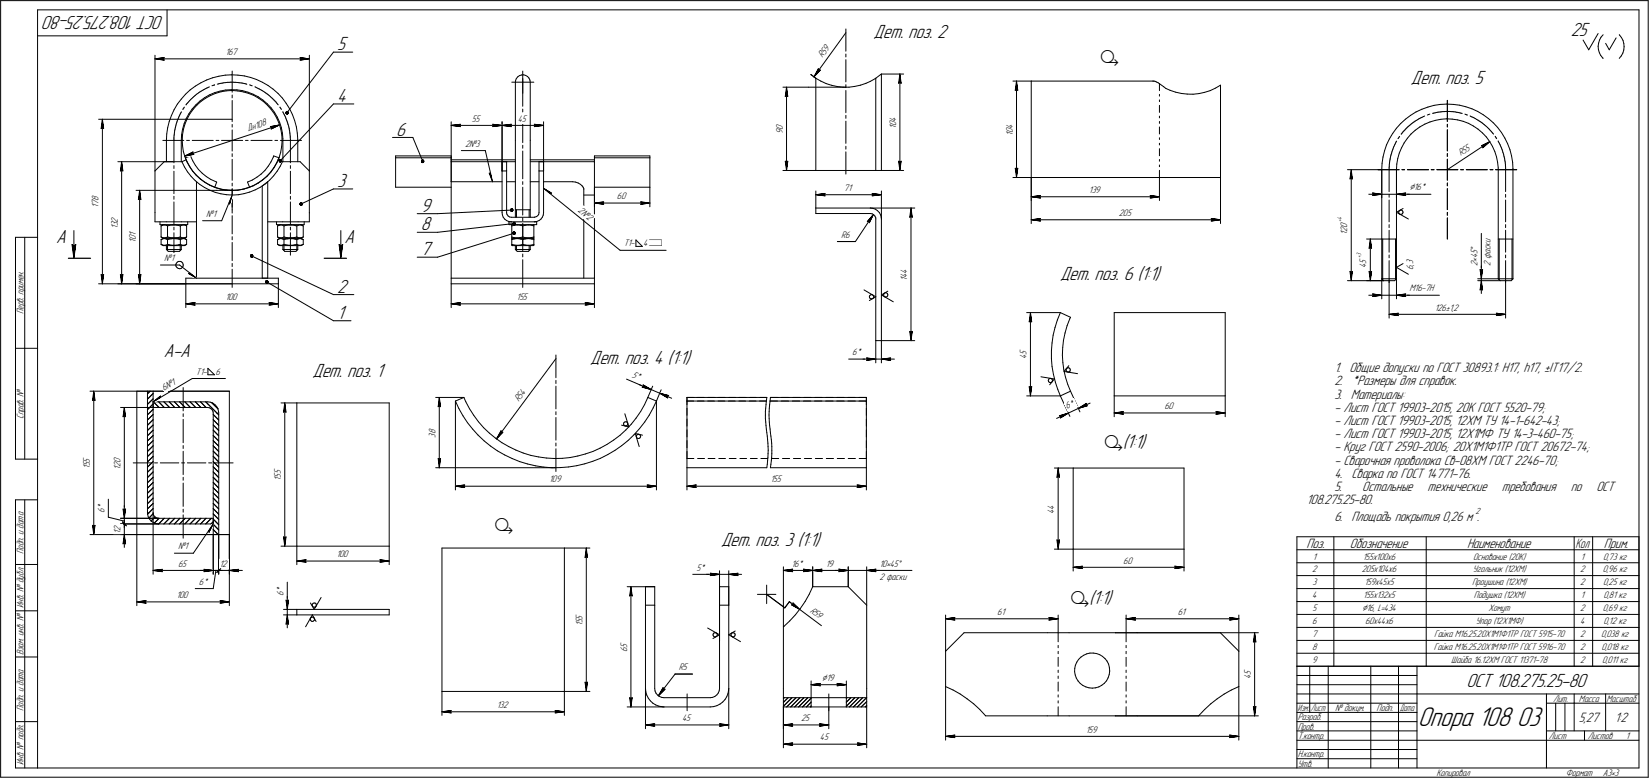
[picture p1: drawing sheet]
<svg xmlns="http://www.w3.org/2000/svg" width="892mm" height="421mm" viewBox="0 0 892 421" stroke-linecap="round" stroke-linejoin="round" font-family="sans-serif">
<defs><g id="words">
<g font-size="15.6">
<text x="767" y="393">Опора 108</text>
<text x="820" y="393">03</text>
</g>
<g font-size="11.2">
<text x="595" y="34">ä</text>
<text x="597" y="242">ä(1:1)</text>
<text x="267" y="287">ä</text>
<text x="579" y="327">ä(1:1)</text>
</g>
<g font-size="10.9">
<text x="89" y="9" transform="rotate(-180 89 9)">ОСТ 108.275.25-80</text>
<text x="472" y="21">Дет. поз. 2</text>
<text x="849" y="19">25</text>
<text x="182" y="27">5</text>
<text x="763" y="45">Дет. поз. 5</text>
<text x="182" y="55">4</text>
<text x="214" y="73">6</text>
<text x="182" y="101">3</text>
<text x="228" y="115">9</text>
<text x="228" y="125">8</text>
<text x="30" y="131">А</text>
<text x="186" y="131">А</text>
<text x="228" y="138">7</text>
<text x="573" y="151">Дет. поз. 6 (1:1)</text>
<text x="182" y="158">2</text>
<text x="182" y="172">1</text>
<text x="89" y="193">А-А</text>
<text x="319" y="197">Дет. поз. 4 (1:1)</text>
<text x="169" y="204">Дет. поз. 1</text>
<text x="390" y="295">Дет. поз. 3 (1:1)</text>
<text x="793" y="371">ОСТ 108.275.25-80</text>
</g>
<g font-size="7.8">
<text x="722" y="201">1. Общие допуски по ГОСТ 30893.1: H17, h17, ±IT17/2.</text>
<text x="722" y="208">2. *Размеры для справок.</text>
<text x="722" y="216">3. Материалы:</text>
<text x="722" y="223">- Лист ГОСТ 19903-2015, 20К ГОСТ 5520-79;</text>
<text x="722" y="230">- Лист ГОСТ 19903-2015, 12ХМ ТУ 14-1-642-43;</text>
<text x="722" y="237">- Лист ГОСТ 19903-2015, 12Х1МФ ТУ 14-3-460-75;</text>
<text x="722" y="244">- Круг ГОСТ 2590-2006; 20Х1М1Ф1ТР ГОСТ 20672-74;</text>
<text x="722" y="251">- Сварочная проволока Св-08ХМ ГОСТ 2246-70;</text>
<text x="722" y="258">4. Сварка по ГОСТ 14771-76.</text>
<text x="722" y="266">5.</text>
<text x="737" y="266">Остальные</text>
<text x="772" y="266">технические</text>
<text x="812" y="266">требования</text>
<text x="849" y="266">по</text>
<text x="863" y="266">ОСТ</text>
<text x="707" y="273">108.275.25-80.</text>
<text x="722" y="282">6. Площадь покрытия 0,26 м .</text>
<text x="707" y="296">Поз.</text>
<text x="730" y="296">Обозначение</text>
<text x="793" y="296">Наименование</text>
<text x="867" y="296">Прим.</text>
<text x="854" y="390">5,27</text>
<text x="873" y="390">1:2</text>
</g>
<text font-size="7.6" x="852" y="296">Кол</text>
<g font-size="5.9">
<text x="762" y="103">Ç16*</text>
<text x="799" y="136" transform="rotate(-90 799 136)">Å</text>
<text x="737" y="331">Ç16, L=434</text>
<text x="444" y="368">Ç19</text>
</g>
<g font-size="5.4">
<text x="122" y="30">167</text>
<text x="445" y="32" transform="rotate(-54 445 32)">R59</text>
<text x="255" y="66">55</text>
<text x="280" y="66">45</text>
<text x="485" y="66" transform="rotate(-90 485 66)">4</text>
<text x="134" y="71" transform="rotate(-18 134 71)">Дн108</text>
<text x="423" y="70" transform="rotate(-90 423 70)">0</text>
<text x="485" y="70" transform="rotate(-90 485 70)">1</text>
<text x="485" y="68" transform="rotate(-90 485 68)">0</text>
<text x="548" y="70" transform="rotate(-90 548 70)">4</text>
<text x="423" y="73" transform="rotate(-90 423 73)">9</text>
<text x="548" y="74" transform="rotate(-90 548 74)">1</text>
<text x="548" y="72" transform="rotate(-90 548 72)">0</text>
<text x="251" y="79">2№3</text>
<text x="790" y="85" transform="rotate(-33 790 85)">R55</text>
<text x="334" y="108">60</text>
<text x="456" y="103">71</text>
<text x="589" y="104">139</text>
<text x="53" y="113" transform="rotate(-90 53 113)">1</text>
<text x="53" y="111" transform="rotate(-90 53 111)">7</text>
<text x="53" y="109" transform="rotate(-90 53 109)">8</text>
<text x="112" y="117">№1</text>
<text x="312" y="114" transform="rotate(39 312 114)">2№2</text>
<text x="605" y="117">205</text>
<text x="64" y="124" transform="rotate(-90 64 124)">1</text>
<text x="64" y="122" transform="rotate(-90 64 122)">3</text>
<text x="64" y="121" transform="rotate(-90 64 121)">2</text>
<text x="729" y="126" transform="rotate(-90 729 126)">2</text>
<text x="729" y="123" transform="rotate(-90 729 123)">0</text>
<text x="73" y="131" transform="rotate(-90 73 131)">1</text>
<text x="73" y="130" transform="rotate(-90 73 130)">0</text>
<text x="73" y="128" transform="rotate(-90 73 128)">1</text>
<text x="455" y="129">R6</text>
<text x="729" y="127" transform="rotate(-90 729 127)">1</text>
<text x="806" y="131" transform="rotate(-90 806 131)">и</text>
<text x="337" y="133">Т1-</text>
<text x="348" y="133">4ì</text>
<text x="799" y="138" transform="rotate(-90 799 138)">5</text>
<text x="806" y="137" transform="rotate(-90 806 137)">а</text>
<text x="806" y="135" transform="rotate(-90 806 135)">с</text>
<text x="806" y="133" transform="rotate(-90 806 133)">к</text>
<text x="89" y="141">№1</text>
<text x="739" y="143" transform="rotate(-90 739 143)">5</text>
<text x="764" y="144" transform="rotate(-90 764 144)">,</text>
<text x="764" y="143" transform="rotate(-90 764 143)">3</text>
<text x="799" y="144" transform="rotate(-90 799 144)">2</text>
<text x="799" y="142" transform="rotate(-90 799 142)">•</text>
<text x="799" y="140" transform="rotate(-90 799 140)">4</text>
<text x="806" y="144" transform="rotate(-90 806 144)">2</text>
<text x="806" y="140" transform="rotate(-90 806 140)">ф</text>
<text x="491" y="148" transform="rotate(-90 491 148)">4</text>
<text x="739" y="145" transform="rotate(-90 739 145)">4</text>
<text x="764" y="146" transform="rotate(-90 764 146)">6</text>
<text x="491" y="152" transform="rotate(-90 491 152)">1</text>
<text x="491" y="150" transform="rotate(-90 491 150)">4</text>
<text x="762" y="158">M16-7Н</text>
<text x="122" y="162">100</text>
<text x="279" y="162">155</text>
<text x="776" y="168">126±1,2</text>
<text x="13" y="170" transform="rotate(-90 13 170)">Перв. примен.</text>
<text x="461" y="192">6*</text>
<text x="555" y="194" transform="rotate(-90 555 194)">4</text>
<text x="555" y="192" transform="rotate(-90 555 192)">5</text>
<text x="106" y="203">Т1-</text>
<text x="116" y="203">6</text>
<text x="342" y="204" transform="rotate(23 342 204)">5*</text>
<text x="89" y="211" transform="rotate(-31 89 211)">6№1</text>
<text x="281" y="218" transform="rotate(-53 281 218)">R54</text>
<text x="577" y="221" transform="rotate(-25 577 221)">6*</text>
<text x="630" y="221">60</text>
<text x="13" y="227" transform="rotate(-90 13 227)">Справ. №</text>
<text x="236" y="237" transform="rotate(-90 236 237)">3</text>
<text x="236" y="235" transform="rotate(-90 236 235)">8</text>
<text x="49" y="250" transform="rotate(-90 49 250)">5</text>
<text x="65" y="250" transform="rotate(-90 65 250)">0</text>
<text x="49" y="254" transform="rotate(-90 49 254)">1</text>
<text x="49" y="252" transform="rotate(-90 49 252)">5</text>
<text x="65" y="254" transform="rotate(-90 65 254)">1</text>
<text x="65" y="252" transform="rotate(-90 65 252)">2</text>
<text x="152" y="257" transform="rotate(-90 152 257)">5</text>
<text x="152" y="260" transform="rotate(-90 152 260)">1</text>
<text x="152" y="259" transform="rotate(-90 152 259)">5</text>
<text x="297" y="261">109</text>
<text x="417" y="261">155</text>
<text x="57" y="276" transform="rotate(-90 57 276)">*</text>
<text x="570" y="276" transform="rotate(-90 570 276)">4</text>
<text x="57" y="278" transform="rotate(-90 57 278)">6</text>
<text x="570" y="278" transform="rotate(-90 570 278)">4</text>
<text x="65" y="287" transform="rotate(-90 65 287)">2</text>
<text x="65" y="289" transform="rotate(-90 65 289)">1</text>
<text x="13" y="300" transform="rotate(-90 13 300)">Подп. и дата</text>
<text x="96" y="297">№1</text>
<text x="182" y="301">100</text>
<text x="607" y="305">60</text>
<text x="710" y="303">1</text>
<text x="737" y="303">155х100х6</text>
<text x="797" y="303">Основание (20К)</text>
<text x="855" y="303">1</text>
<text x="867" y="303">0,73 кг</text>
<text x="96" y="306">65</text>
<text x="119" y="306">12</text>
<text x="377" y="309">5*</text>
<text x="428" y="306">16*</text>
<text x="447" y="306">19</text>
<text x="476" y="306">10•45Å</text>
<text x="710" y="310">2</text>
<text x="736" y="310">205х104х6</text>
<text x="797" y="310">Угольник (12ХМ)</text>
<text x="855" y="310">2</text>
<text x="867" y="310">0,96 кг</text>
<text x="108" y="316">6*</text>
<text x="476" y="313">2 фаски</text>
<text x="710" y="317">3</text>
<text x="738" y="317">159х45х5</text>
<text x="796" y="317">Проушина (12ХМ)</text>
<text x="855" y="317">2</text>
<text x="867" y="317">0,25 кг</text>
<text x="95" y="323">100</text>
<text x="153" y="323" transform="rotate(-90 153 323)">6</text>
<text x="153" y="320" transform="rotate(-90 153 320)">*</text>
<text x="710" y="324">4</text>
<text x="737" y="324">155х132х5</text>
<text x="797" y="324">Подушка (12ХМ)</text>
<text x="855" y="324">1</text>
<text x="867" y="324">0,81 кг</text>
<text x="13" y="329" transform="rotate(-90 13 329)">Инв. № дубл.</text>
<text x="315" y="335" transform="rotate(-90 315 335)">5</text>
<text x="438" y="331" transform="rotate(37 438 331)">R59</text>
<text x="539" y="333">61</text>
<text x="637" y="333">61</text>
<text x="710" y="331">5</text>
<text x="805" y="331">Хомут</text>
<text x="855" y="331">2</text>
<text x="867" y="331">0,69 кг</text>
<text x="315" y="339" transform="rotate(-90 315 339)">1</text>
<text x="315" y="337" transform="rotate(-90 315 337)">5</text>
<text x="710" y="338">6</text>
<text x="738" y="338">60х44х6</text>
<text x="798" y="338">Упор (12Х1МФ)</text>
<text x="855" y="338">4</text>
<text x="867" y="338">0,12 кг</text>
<text x="710" y="345">7</text>
<text x="776" y="345">Гайка М16.25.20Х1М1Ф1ТР ГОСТ 5915-70</text>
<text x="855" y="345">2</text>
<text x="866" y="345">0,038 кг</text>
<text x="339" y="353" transform="rotate(-90 339 353)">6</text>
<text x="339" y="350" transform="rotate(-90 339 350)">5</text>
<text x="710" y="352">8</text>
<text x="775" y="352">Гайка М16.25.20Х1М1Ф1ТР ГОСТ 5916-70</text>
<text x="855" y="352">2</text>
<text x="866" y="352">0,018 кг</text>
<text x="13" y="354" transform="rotate(-90 13 354)">Взам. инв. №</text>
<text x="710" y="359">9</text>
<text x="785" y="359">Шайба 16.12ХМ ГОСТ 11371-78</text>
<text x="855" y="359">2</text>
<text x="866" y="359">0,011 кг</text>
<text x="367" y="362">R5</text>
<text x="676" y="365" transform="rotate(-90 676 365)">5</text>
<text x="676" y="367" transform="rotate(-90 676 367)">4</text>
<text x="269" y="383">132</text>
<text x="840" y="380">Лит.</text>
<text x="854" y="380">Масса</text>
<text x="869" y="380">Масштаб</text>
<text x="13" y="385" transform="rotate(-90 13 385)">Подп. и дата</text>
<text x="702" y="390">Разраб.</text>
<text x="722" y="385">№ докум.</text>
<text x="744" y="385">Подп.</text>
<text x="369" y="390">45</text>
<text x="433" y="390">25</text>
<text x="702" y="395">Пров.</text>
<text x="443" y="400">45</text>
<text x="587" y="396">159</text>
<text x="702" y="400">Т.контр.</text>
<text x="838" y="400">Лист</text>
<text x="859" y="400">Листов</text>
<text x="879" y="400">1</text>
<text x="13" y="414" transform="rotate(-90 13 414)">Инв. № подл.</text>
<text x="702" y="410">Н.контр.</text>
<text x="702" y="415">Утв.</text>
<text x="777" y="420">Копировал</text>
<text x="847" y="420">Формат</text>
<text x="867" y="420">A3•3</text>
</g>
<g font-size="5.3">
<text x="702" y="385">Изм.</text>
<text x="709" y="385">Лист</text>
<text x="757" y="385">Дата</text>
</g>
<text font-size="5.1" x="798" y="278">2</text>
<g font-size="3.7">
<text x="726" y="120" transform="rotate(-90 726 120)">+</text>
<text x="726" y="119" transform="rotate(-90 726 119)">4</text>
<text x="736" y="139" transform="rotate(-90 736 139)">+</text>
<text x="736" y="138" transform="rotate(-90 736 138)">3</text>
</g>
</g></defs>
<g fill="none" stroke="#000" stroke-width=".54">
<path d="M0 0v420zM0 0h891zM20 5v410zM20 5h866zM20 19h70zM90 5v14zM457 16v12zM457 18l-17 24zM864 18l-5 9zM867 19l-1 1zM876 19h.1M876 19l1 1z"/>
<path d="M886 5v410zM891 0v420zM84 30v62zM84 32l5-1zM84 32l5 1zM84 32h83zM88 32l1 1zM89 31l-1 1zM126 38v12zM162 33l5-1zM162 31l1 1zM162 31l5 1z"/>
<path d="M163 32l-1 1zM167 30v62zM180 28l-25 33zM180 28h11zM283 38v6zM443 37l-3 5zM443 37v1zM443 38h1zM444 38l-4 4zM457 32v12zM457 29v2zM856 22l3 5z"/>
<path d="M864 25v2zM864 27l1 2zM865 23l-1 2zM865 29l1 1zM865 22v1zM866 30l1 1zM866 20l-1 2zM867 31h.1M868 23l2 4zM874 20l-4 7zM877 30l-1 2zM877 20l1 2z"/>
<path d="M878 29l-1 1zM878 22v2zM878 27v2zM878 24v1zM878 25v2zM94 59l-1 3zM96 56l-2 3zM98 54l-2 2zM99 59h.1M99 58v1zM100 58h-1zM100 51l-2 3z"/>
<path d="M100 51l3-2zM101 57h.1M101 56v1zM102 56h-1zM102 55v1zM103 54h.1M103 54l-1 1zM103 49l3-2zM104 53h.1M104 53l-1 1zM104 59l-2 2zM104 59l-1 3z"/>
<path d="M105 52h.1M105 52l-1 1zM105 52l1-1zM106 47l3-2zM106 51h.1M106 57l-2 2zM106 57l2-2zM106 51h1zM107 57l2-2zM107 57l-3 2zM107 51l1-1zM108 50h.1"/>
<path d="M108 50l1-1zM108 55l3-2zM109 45l3-2zM109 49h.1M109 55l2-2zM109 49h1zM110 49l1-1zM111 53l2-2zM111 48h.1M111 53l3-1zM111 48h1zM112 43l3-1z"/>
<path d="M112 48l1-1zM113 47h.1M113 51l3-1zM114 52l3-2zM115 46h.1M115 42l3-1zM115 46h1zM116 50l3-1zM116 46h.1M117 50h3zM118 46v-1zM118 45h1z"/>
<path d="M118 41h4zM119 45h1zM119 49h3zM120 45h.1M120 50l3-1zM120 45h1zM121 45h1zM122 45h.1M122 41l3-1zM122 49h3zM122 45h1zM123 49h3z"/>
<path d="M123 45h1zM124 45l1-1zM125 44h.1M125 49h3zM125 40l4 1zM125 44h1zM126 51v2zM126 54v12zM126 49h3zM126 44l1 1zM127 45h1zM128 45h.1"/>
<path d="M128 49h3zM128 45h1zM129 49l3 1zM129 41h3zM129 45h1zM130 45h.1M130 45h1zM131 49l3 1zM131 45h1zM132 50l3 1zM132 45h1zM132 41l4 1z"/>
<path d="M133 45h.1M134 46h.1M134 50l3 1zM135 51l2 1zM135 46h.1M135 46h1zM136 42l3 1zM136 46h.1M137 51l3 1zM137 52l3 1zM138 47h.1M138 47h1z"/>
<path d="M139 43l3 2zM139 47v1zM139 48h1zM140 52l2 2zM140 53l2 2zM140 48h1zM141 48v1zM141 49h1zM142 45l3 1zM142 49l1 1zM142 54l2 2zM142 55l3 2z"/>
<path d="M143 50h.1M143 50h1zM144 50v1zM144 56l3 2zM144 51h1zM145 57l2 2zM145 46l3 2zM145 51l1 1zM146 52h.1M146 52l1 1zM147 58l1 3zM147 59l1 3z"/>
<path d="M147 53h.1M147 53l1 1zM148 48l2 3zM148 54h.1M148 54l1 1zM149 55h.1M149 55l1 1zM150 56h.1M150 56v1zM150 51l3 2zM151 58h.1M151 58l1 1z"/>
<path d="M152 59h.1M153 53l2 3zM155 56l2 3zM157 59l1 3zM180 56l-28 31zM180 56h11zM277 44h6zM279 44v32zM279 44h.1M279 43v1zM280 42l1-1zM280 42l-1 1z"/>
<path d="M281 41h1zM282 41l1-1zM283 44v6zM283 44h6zM283 43v14zM283 59v2zM283 40l1 1zM284 41h1zM285 41l1 1zM286 42l1 1zM287 43v1zM287 44v32z"/>
<path d="M423 47h14zM425 52h.1M425 47l1 5zM425 52h1zM425 47v5zM425 47v45zM437 47h20zM439 40h.1M439 40l2 2zM441 42v50zM441 42l3 2zM444 44l3 1z"/>
<path d="M447 45l3 1zM450 46l3 1zM453 47h3zM456 47h3zM457 49v12zM457 46v1zM459 47h3zM462 47l3-1zM465 46l3-1zM468 45l3-1zM471 44l2-1zM473 43h.1"/>
<path d="M474 42v50zM474 42l2-2zM476 40h1zM477 40v52zM477 40h12zM486 45h1zM487 40v5zM487 45h.1M487 40l-1 5zM487 40v52zM548 44h10zM549 49l1-1z"/>
<path d="M550 44v5zM550 48v1zM550 44l-1 5zM550 44v52zM558 44v52zM558 44h65zM624 44h.1M624 44h1zM625 44h.1M625 44h1zM626 44v1zM626 45l3 2z"/>
<path d="M627 57v4zM627 54v1zM627 51v1zM627 45v4zM629 47l2 1zM631 48l2 1zM633 49l3 1zM636 50l3 1zM639 51h3zM642 51h3zM645 51h3zM648 51l3-1z"/>
<path d="M651 50l3-1zM654 49l3-1zM657 48l3-2zM660 46v50zM769 59l3-1zM772 58l4-1zM776 57l3-1zM779 56h3zM782 56h4zM783 54v12zM786 56l3 1zM789 57l4 1z"/>
<path d="M793 58l3 1zM796 59l3 1zM53 65h73zM55 70v-1zM55 65l1 5zM55 69l1 1zM55 65v5zM55 65v89zM88 76h11zM90 76v11zM90 72v4zM91 69l-1 3z"/>
<path d="M92 66l-1 3zM93 62l-1 4zM94 76v12zM94 74v1zM94 75v1zM94 76h.1M94 73v1zM94 73h.1M94 72v1zM94 71v1zM94 71h.1M95 70l-1 1z"/>
<path d="M95 69v1zM95 68v1zM95 68h.1M95 67v1zM96 66l-1 1zM96 66h.1M96 65v1zM96 64v1zM97 64h-1zM97 63v1zM97 62v1zM98 62h-1z"/>
<path d="M98 61v1zM98 76v11zM98 60v1zM98 73v3zM99 76v3zM99 73v3zM99 79v3zM99 70l-1 3zM99 70v3zM100 67l-1 3zM101 64l-1 3zM101 76h1z"/>
<path d="M102 61l-1 3zM103 62l-2 2zM104 76h11zM117 76h1zM120 76h6zM126 76v6zM126 67v2zM126 70v6zM126 76h5zM133 76h1zM136 76h11zM146 68l1 1z"/>
<path d="M146 68h5zM147 70l4-2zM147 69v1zM148 62l2 2zM148 61l2 2zM149 76h1zM150 64l1 3zM150 63l1 3zM151 67l1 3zM151 66l1 3zM152 76h11zM152 70v3z"/>
<path d="M152 69l1 3zM152 79v3zM152 73l1 3zM153 76l-1 3zM153 76h.1M153 72v3zM153 76v11zM153 75v1zM153 61h.1M153 61l1 1zM154 62v1zM154 63h.1"/>
<path d="M154 63l1 1zM155 64v1zM155 65h.1M155 65v1zM155 66l1 1zM156 67h.1M156 67v1zM156 68v1zM156 69h.1M156 69v1zM156 70l1 1zM157 71v1z"/>
<path d="M157 72h.1M157 72v1zM157 73v1zM157 75h.1M157 74v1zM157 76v12zM157 75v1zM158 62l1 3zM159 65l1 4zM160 69l1 3zM161 72v3zM161 75v1z"/>
<path d="M161 76v11zM212 74h11zM223 74l6 13zM244 66v32zM244 68l5-1zM244 68h5zM244 68h28zM248 68h1zM249 67l-1 1zM266 68h6zM266 67l1 1zM266 67l6 1z"/>
<path d="M267 68h-1zM272 66v26zM272 68l5-1zM272 68h5zM272 68h22zM276 68h1zM277 67l-1 1zM279 76v42zM283 62v15zM283 79v1zM287 76v42zM289 68h5z"/>
<path d="M289 67v1zM289 67l5 1zM289 68h.1M294 66v26zM457 79v2zM457 66v12zM457 62v2zM627 77v1zM627 75h.1M627 69v3zM627 66v1zM627 63v1z"/>
<path d="M750 78l-1 4zM751 75l-1 3zM753 72l-2 3zM754 79v1zM754 79h.1M754 78v1zM755 77l-1 1zM755 77h.1M755 69l-2 3zM755 76v1zM756 75h.1M757 74l-1 1z"/>
<path d="M757 74h.1M758 67l-3 2zM758 67l2-3zM758 72h.1M759 71l-1 1zM759 71l1-1zM759 71h.1M759 77l-1 3zM760 64l3-2zM760 70h.1M761 69l-1 1zM761 75l-2 2z"/>
<path d="M761 69l1-1zM761 69h.1M762 68h.1M762 68l1-1zM763 62l3-1zM763 67h1zM763 72l-2 3zM763 72l2-2zM764 67v-1zM764 66h1zM765 66h.1M765 66l1-1z"/>
<path d="M765 70l3-1zM766 61l3-2zM766 65h1zM767 65v-1zM767 64h1zM768 69l3-2zM768 64h1zM769 64v-1zM769 63h1zM770 63h.1M771 67l2-1zM772 62h.1"/>
<path d="M772 62h1zM773 66l3-1zM775 61h.1M775 61h1zM776 61h1zM776 65h3zM777 61h.1M777 61h1zM778 61h1zM779 61l1-1zM779 65l3-1zM780 60h.1"/>
<path d="M780 60h1zM781 60h1zM782 60h1zM782 64h3zM783 60h.1M783 67v2zM783 70v12zM783 60h1zM784 60h1zM785 60h.1M785 64l3 1zM785 60h1z"/>
<path d="M786 60l1 1zM787 61h1zM788 61h.1M788 65l3 1zM788 61h1zM789 61h1zM790 61h1zM791 61h.1M791 66l3 1zM792 62h1zM793 62h.1M794 62h.1"/>
<path d="M794 67l3 1zM795 63h.1M795 63h1zM796 63h1zM797 63v1zM797 68l2 2zM797 64h1zM798 64l1 1zM799 65h.1M799 60l3 2zM799 65h1zM799 70l3 2z"/>
<path d="M800 65v1zM800 66h1zM801 66l1 1zM801 79h1zM801 79l5-2zM802 67h.1M802 72l2 2zM802 80l4-3zM802 79v1zM802 62l3 2zM802 67h1zM803 67v1z"/>
<path d="M803 68h1zM804 74l2 3zM804 68v1zM804 69h1zM805 64l3 2zM805 69v1zM805 70l1 1zM806 77l1 2zM806 71h.1M806 71l1 1zM807 72h.1M807 79l1 3z"/>
<path d="M807 72l1 1zM808 66l2 3zM809 74h.1M809 74v1zM809 75h.1M810 69l2 3zM810 76h.1M810 76l1 1zM811 77v1zM811 78h.1M811 78l1 1zM812 79v1z"/>
<path d="M812 80h.1M812 72l2 3zM814 75l1 3zM815 78l2 3zM64 87h30zM65 92h1zM66 87v5zM66 92h.1M66 87l-1 5zM66 87v67zM84 92v23zM89 87h9z"/>
<path d="M89 87l-5 5zM94 93v12zM94 90v1zM98 87l3-1zM98 87l2 3zM99 82l1 3zM100 90l1 3zM100 84l4-2zM100 84l5-1zM100 84l51-16zM100 85l1 3zM100 85l3-1z"/>
<path d="M100 85l1 2zM101 87l1 3zM101 88l2 2zM101 93l2 2zM102 90l2 2zM103 90l1 3zM103 84l1 3zM103 95l3 3zM104 92l2 3zM104 83h1zM104 87l2 2zM104 93l2 2z"/>
<path d="M104 82v1zM106 98l2 2zM106 89l1 3zM106 95l2 2zM106 98v52zM106 95l3 2zM107 92l2 2zM108 100l3 1zM108 97l3 2zM109 97l2 2zM109 94l3 2zM111 99l2 1z"/>
<path d="M111 99l3 1zM112 96l2 1zM114 97l3 1zM117 98h.1M117 98l-1 3zM126 99v2zM126 86v12zM126 83v2zM134 98l1 3zM134 98l2-1zM136 97l3-1zM139 96l2-2z"/>
<path d="M139 99l3-2zM140 99l2-2zM141 94l2-2zM142 97l2-2zM143 99l3-2zM144 99l1-1zM145 98v52zM145 90l-2 2zM146 93l-2 2zM147 88l-2 2zM148 85l-1 3zM148 84l3 1z"/>
<path d="M148 84v1zM148 95l-2 2zM148 91l-2 2zM150 88l-2 3zM150 93l-2 2zM150 86l3 1zM151 85l-1 3zM152 90l-2 3zM152 82l-1 3zM153 87l-1 3zM153 87h9zM157 93v12z"/>
<path d="M157 90v1zM162 87l5 5zM167 92v23zM214 84v1zM214 85h30zM214 85v16zM214 84h30zM244 84v1zM244 85v1zM244 86h35zM244 86v1zM244 87h35z"/>
<path d="M244 87v11zM244 98v52zM244 98h28zM250 81h12zM262 81l4 17zM265 94l1 4zM265 94h.1M272 92v23zM272 87h2zM272 92h2zM272 87v5zM274 98h5z"/>
<path d="M274 92v23zM274 87v5zM283 82v15zM283 98v2zM287 86h34zM287 87h34zM287 98h5zM292 92v23zM292 87h2zM292 92h2zM292 87v5zM294 98h16z"/>
<path d="M294 92v23zM294 87v5zM310 98h1zM311 98l2 1zM313 99l1 1zM314 100h1zM321 84v1zM321 85v1zM321 85h30zM321 84h30zM321 86v1zM321 87v18z"/>
<path d="M351 84v1zM351 85v16zM423 92h18zM425 87v5zM425 87v1zM425 88l1-1zM426 87l-1 5zM441 92h30zM457 82v12zM471 92h3zM474 92h3zM477 92h12z"/>
<path d="M486 87l1 5zM486 87l1 1zM487 88v-1zM487 87v5zM548 96h10zM549 91l1 5zM549 91h1zM550 91h.1M550 91v5zM558 96h65zM558 96v25zM558 96v12z"/>
<path d="M623 96h8zM627 92v4zM627 89v1zM627 86v1zM627 80v4zM627 96v12zM631 96h29zM660 96v25zM729 92h18zM730 97l1-1zM731 92v5zM731 96v1z"/>
<path d="M731 92l-1 5zM731 92v60zM745 92h12zM747 92v59zM747 92v15zM747 88v4zM748 85l-1 3zM749 82l-1 3zM751 92v12zM751 91h.1M751 89v1zM751 90v1z"/>
<path d="M751 88v1zM752 88h-1zM752 87v1zM752 86v1zM752 86h.1M752 85v1zM752 84v1zM752 83v1zM753 83h-1zM753 82v1zM753 81v1zM753 81h.1"/>
<path d="M754 80l-1 1zM755 92v59zM755 92v15zM755 89v3zM756 86l-1 3zM757 83l-1 3zM758 80l-1 3zM758 92h2zM761 92h12zM774 92h2zM777 92h6zM783 99v1z"/>
<path d="M783 92v5zM783 83v2zM783 86v6zM783 92h5zM783 92l23-15zM790 92h1zM793 92h11zM806 92h1zM808 82l1 3zM809 92h11zM809 85l1 3zM810 88v3z"/>
<path d="M810 92v59zM810 91v1zM812 80v1zM812 81l1 1zM813 82h.1M813 82v1zM813 83v1zM813 84v1zM813 85h1zM814 85v1zM814 86v1zM814 87h.1"/>
<path d="M814 87v1zM814 88v1zM814 90h.1M814 89v1zM814 92v12zM814 91v1zM814 90v1zM817 81v3zM817 84l1 4zM818 88v3zM818 91v1zM818 92v59z"/>
<path d="M74 103h43zM75 108l1-1zM76 103v5zM76 107v1zM76 103l-1 5zM76 103v51zM84 115v5zM84 120h6zM87 120v1zM90 120h8zM94 109v12zM94 106v2z"/>
<path d="M98 120h8zM102 120v1zM110 119h10zM111 101l2 2zM113 100l3 1zM113 103l3 1zM114 100l2 1zM116 101l1 1zM116 101l3 1zM116 104l3 1zM117 102h3zM117 103h9z"/>
<path d="M119 102l3 1zM119 105h4zM120 102l3 1zM122 103h3zM123 105h3zM123 103h3zM124 110h.1M125 103h3zM126 102v11zM126 117v9zM126 114v1zM126 102v10z"/>
<path d="M126 105l-2 5zM126 105l-6 14zM126 105h3zM126 103h3zM128 103l3-1zM129 105h3zM129 103l3-1zM131 102h3zM132 105l3-1zM132 102l3-1zM134 102l3-2zM135 101l2-1z"/>
<path d="M135 104l3-1zM137 100l2-1zM137 100l3-1zM138 103l3-2zM141 101l2-2zM142 101v49zM142 101l2-2zM145 120h8zM150 120v1zM153 120h4zM157 120h4zM157 109v12z"/>
<path d="M157 106v2zM161 120h6zM163 110l17-8zM165 120v1zM167 115v5zM180 102h11zM214 101h30zM226 116h11zM237 116l40-2zM272 115v1zM272 116v1zM272 117l1 2z"/>
<path d="M273 119h1zM274 115v1zM274 115h.1M274 119l1 1zM274 116l1 1zM275 117h1zM275 120h1zM275 120h2zM275 120v1zM276 117l1 1zM276 120h.1M277 120h12z"/>
<path d="M277 118h12zM279 113h8zM279 113v5zM283 101v15zM283 118v1zM286 113v5zM289 120h1zM289 117h.1M289 117h1zM290 117h1zM290 120v1zM290 120l2-1z"/>
<path d="M291 116v1zM292 119h1zM292 115l-1 1zM293 118v1zM294 116l-1 2zM294 115v1zM294 102l4 2zM294 102l41 33zM298 105v-1zM315 100v1zM315 101l1 1zM316 105h5z"/>
<path d="M316 102v48zM316 102h.1M321 101h30zM321 105v45zM321 101v11zM321 110l5-1zM321 110h5zM321 110h30zM326 110h.1M326 109v1zM346 110h5zM346 109l1 1z"/>
<path d="M346 109l5 1zM347 110h-1zM351 101v11zM441 113h30zM441 115h30zM441 113v2zM441 103v10zM441 105h5zM441 105l5 1zM441 105h36zM446 105v1zM446 105h.1"/>
<path d="M469 120h1zM470 120h.1M471 113h1zM471 115l1 1zM471 113h24zM472 116h1zM472 106l5-1zM472 105h.1M472 105h5zM472 113h1zM472 105v1zM472 116l-2 4z"/>
<path d="M472 116l-3 4zM472 116l-9 15zM473 116v1zM473 117l1 1zM473 113l2 1zM474 118h.1M474 118v66zM475 114l1 1zM476 115v1zM476 116l1 2zM477 118h.1M477 118v66z"/>
<path d="M477 103v15zM492 118l1-1zM493 113v5zM493 117v1zM493 113l-1 5zM493 113v71zM558 119l5-1zM558 119l5 1zM558 119h102zM558 106h5zM558 106l5 1zM558 106h69z"/>
<path d="M562 119l1 1zM562 106l1 1zM563 118l-1 1zM563 106h-1zM622 107l5-1zM622 106h.1M622 106h5zM622 106v1zM655 120l5-1zM655 118l1 1zM655 118l5 1zM656 119l-1 1z"/>
<path d="M740 105h7zM742 104l5 1zM742 104l1 1zM742 106l5-1zM743 105l-1 1zM747 105h8zM751 105v2zM751 108v12zM755 105h5zM755 105l5 1zM755 105l5-1zM755 105h7z"/>
<path d="M755 115l4-2zM755 115l7 3zM756 115l1 1zM756 114v1zM757 116h.1M757 114h.1M757 114h-1zM757 116h1zM757 114h1zM758 116h.1M758 114h1zM759 114v1z"/>
<path d="M759 115l-1 1zM759 115h.1M760 105v1zM760 105h14zM760 104v1zM783 118v11zM783 115v1zM783 102v11zM814 105v2zM814 108v12zM8 128v120zM8 128h12z"/>
<path d="M13 128v120zM39 132l1 8zM39 132l1 1zM40 133l1-1zM40 125v15zM41 132l-1 8zM87 121h15zM87 122v6zM87 128l1 1zM87 122l1-1zM87 122h1zM87 130v2z"/>
<path d="M87 132l1 1zM87 130l1-1zM88 129h1zM88 133h1zM88 122h1zM88 129h12zM88 133h12zM89 129h1zM89 133h1zM89 122h1zM90 129l1-1zM90 133l1-1z"/>
<path d="M90 122h1zM90 129l1 1zM90 135h4zM90 135l1 1zM90 133v2zM91 133v2zM91 135v1zM91 122v6zM91 128h.1M91 122h.1M91 130v2zM91 132h.1"/>
<path d="M91 130h.1M91 122h1zM91 130l1-1zM91 136h3zM91 128h1zM91 132h1zM92 122h.1M92 129h.1M92 128l1 1zM92 132l1 1zM92 122h1zM92 129h1z"/>
<path d="M93 129h.1M93 133h.1M93 122h.1M94 122h.1M94 129h.1M94 133h.1M94 135h4zM94 136h3zM94 126v12zM94 123v1zM94 129h1zM94 133h1z"/>
<path d="M95 122h.1M95 129h.1M95 122h1zM95 133h.1M95 129h1zM95 133h1zM96 122h.1M96 129h.1M96 129v-1zM96 133v-1zM96 122h1zM96 129h1z"/>
<path d="M96 128h1zM96 132h1zM97 136l1-1zM97 122h1zM97 129l1 1zM97 128h.1M97 132h.1M97 133v2zM97 135v1zM98 122v6zM98 128v1zM98 122h.1"/>
<path d="M98 130v2zM98 132v1zM98 130v-1zM98 133v2zM98 129h1zM98 133h1zM98 122h1zM99 129h1zM99 133h1zM99 122h1zM100 129l1-1zM100 121l1 1z"/>
<path d="M100 133l1-1zM100 129l1 1zM100 122h1zM101 122v6zM101 130v2zM126 131v10zM126 128v2zM136 138l44 21zM150 121h7zM150 122v6zM150 128l1 1zM150 122l1-1z"/>
<path d="M150 122h1zM150 130v2zM150 132l1 1zM150 130l1-1zM151 129h1zM151 133h1zM151 122h1zM151 129h12zM151 133h12zM152 129h1zM152 133h1zM152 122h1z"/>
<path d="M153 129l1-1zM153 133l1-1zM153 122h1zM153 129l1 1zM153 133v2zM153 135l1 1zM153 135h4zM154 122v6zM154 128h.1M154 122h.1M154 130v2zM154 132h.1"/>
<path d="M154 130h.1M154 133v2zM154 135v1zM154 122h1zM154 130l1-1zM154 128h1zM154 132h1zM154 136h3zM155 122h.1M155 129h.1M155 128l1 1zM155 132l1 1z"/>
<path d="M155 122h1zM155 129h1zM156 129h.1M156 133h.1M156 122h.1M157 122h.1M157 129h.1M157 133h.1M157 135h4zM157 136h3zM157 121h8zM157 126v12z"/>
<path d="M157 123v1zM157 129h1zM157 133h1zM158 122h.1M158 129h.1M158 133h.1M158 129h1zM158 133h1zM158 122h1zM159 129v-1zM159 133v-1zM159 128h1z"/>
<path d="M159 122h1zM159 132h1zM159 129h1zM160 122h1zM160 129l1 1zM160 128h.1M160 132h.1M161 122v6zM161 128v1zM161 122h.1M161 130v2zM161 132v1z"/>
<path d="M161 130v-1zM161 133v2zM161 135v1zM161 135l-1 1zM161 129h1zM161 133h1zM161 122h1zM162 129h1zM162 133h1zM162 122h1zM163 129l1-1zM163 121l1 1z"/>
<path d="M163 133l1-1zM163 129l1 1zM163 122h1zM164 122v6zM164 130v2zM183 132l1 8zM183 132l1 1zM184 133l1-1zM184 125v15zM185 132l-1 8zM226 139h11zM226 126h11z"/>
<path d="M237 139l41-13zM237 126l41-5zM275 121h15zM277 122v6zM277 128v1zM277 129h.1M277 128l1 1zM277 121h.1M277 122h1zM277 122h.1M277 130v2zM277 132v1z"/>
<path d="M277 133h.1M277 132l1 1zM277 130l1-1zM277 129v1zM277 129h11zM277 133h11zM278 129h2zM278 133h2zM278 122h2zM279 135h8zM279 135l1 1zM279 133v2z"/>
<path d="M279 135v1zM280 129h1zM280 133h1zM280 136h6zM280 122h2zM280 129h2zM281 129l2-1zM281 133l2-1zM282 122h1zM282 129l1 1zM283 122v6zM283 128l1 1z"/>
<path d="M283 122h1zM283 130v2zM283 132l1 1zM283 130l1-1zM283 121v15zM283 137v2zM284 129h2zM284 133h2zM284 122h2zM286 129h1zM286 133h1zM286 122h2z"/>
<path d="M286 129h2zM286 133v2zM286 135v1zM287 133v2zM287 135l-1 1zM287 129l2-1zM287 133l2-1zM288 122h1zM288 129l1 1zM289 129h.1M288 121h.1M289 133h.1"/>
<path d="M288 129h.1M289 122v6zM289 128v1zM289 122h.1M289 130v2zM289 132v1zM289 129v1zM335 135h25zM344 130v3zM344 130l3 3zM344 133h3zM453 131h10z"/>
<path d="M739 129h8zM740 134h1zM741 129l1 5zM741 134h1zM741 129l-1 5zM741 129v23zM747 129h4zM748 129v22zM751 129h4zM751 121v2zM751 125v11zM751 138v1z"/>
<path d="M755 129v22zM801 126v20zM810 129h4zM811 129v22zM814 129h4zM814 121v2zM814 125v11zM814 138v1zM818 129v22zM53 154h47zM55 149v5zM55 149h.1"/>
<path d="M55 149h1zM56 149l-1 5zM64 154h36zM65 149l1 5zM65 149h1zM66 149h.1M66 149v5zM74 154h52zM75 149l1 5zM75 149h1zM76 149h.1M76 149v5z"/>
<path d="M87 143h10zM95 143v1zM95 143h.1M95 144l1 1zM95 142v1zM96 145h.1M96 142l1-1zM96 142h-1zM96 145h1zM97 141h.1M97 143l9 7zM97 145h1z"/>
<path d="M97 141l1 1zM98 145h1zM98 142h1zM99 142v1zM99 144v1zM99 143v1zM100 154h51zM100 150v4zM100 150h51zM100 154v12zM102 148l4 2zM102 148h1z"/>
<path d="M126 146v9zM126 142v2zM142 150h3zM144 152l36 21zM151 150v4zM151 154v12zM180 159h11zM244 154h77zM244 150h77zM244 150v4zM244 154v12zM283 140v15z"/>
<path d="M321 150v4zM321 154v12zM467 157l7 4zM470 160v1zM471 160v-1zM471 160h-1zM472 159h.1M472 159v1zM472 160h1zM477 160l3-3zM477 160l6 3zM478 160h.1"/>
<path d="M478 159v1zM478 159l1-1zM478 159h.1M479 158h.1M479 158l1 1zM480 159h.1M480 159v1zM729 152h19zM730 147l1 5zM730 147h1zM731 147h.1M731 147v5z"/>
<path d="M739 152h9zM740 160h7zM740 147l1 5zM740 147h1zM741 147h1zM742 147l-1 5zM742 159l5 1zM742 159l1 1zM743 160h-1zM747 151h4zM747 151l1 1zM747 151v11z"/>
<path d="M747 160h8zM748 151h.1M748 152h3zM751 151h4zM751 152h3zM751 141v12zM751 152v20zM755 151h.1M755 151l-1 1zM755 160h5zM755 151v11zM755 160l5-1z"/>
<path d="M755 160h7zM755 145l4-2zM755 145l7 3zM760 160h.1M760 160h18zM760 159v1zM799 152h12zM799 151h11zM800 157l1-1zM800 146h1zM800 146l1 5zM801 146v5z"/>
<path d="M801 152l-1 5zM801 156l1 1zM801 152l1 5zM801 152v7zM801 146h1zM801 144v7zM801 151v1zM802 146l-1 5zM810 151l1 1zM810 151h4zM811 151h.1M811 152h3z"/>
<path d="M814 151h4zM814 152h3zM814 141v12zM814 152v20zM818 151h.1M818 151l-1 1zM100 164h5zM100 164l5 1zM100 164h51zM105 164v1zM105 164h.1M146 165l5-1z"/>
<path d="M146 164h.1M146 164h5zM146 164v1zM180 173h10zM244 164h5zM244 164l5 1zM244 164h77zM248 164l1 1zM249 164h-1zM316 165l5-1zM316 164h1zM316 164h5z"/>
<path d="M317 164l-1 1zM470 163l4-2zM470 161h.1M470 161l1 1zM471 162h.1M471 162l1-1zM472 161h.1M473 160l-1 1zM478 160l1 1zM479 161h.1M479 161h1zM480 160v1z"/>
<path d="M492 179l1 5zM492 179l1 1zM493 180v-1zM493 179v5zM555 169h18zM557 174h.1M557 169l1 5zM557 174h1zM557 169v5zM557 169v45zM571 177l-1 4zM572 173l-1 4z"/>
<path d="M573 169l6 3zM573 169l-1 4zM577 176l-1 4zM579 172l-2 4zM579 172h.1M603 169h60zM603 169v45zM663 169v45zM742 160h5zM751 170l5-1zM751 170l5 1zM751 170h63z"/>
<path d="M756 170v1zM756 169v1zM809 171l5-1zM809 169l1 1zM809 169l5 1zM810 170l-1 1zM8 188h12zM112 199v4zM112 199l4 4zM301 192v12zM301 194l-33 43zM459 194h10z"/>
<path d="M467 194h7zM469 194h5zM469 194h.1M469 195l5-1zM469 194v1zM474 184h3zM474 184v12zM474 194h3zM477 184v12zM477 184h18zM477 194l5 1zM477 194h5z"/>
<path d="M477 194h7zM481 194l1 1zM482 194h-1zM569 190v4zM569 194v4zM569 186v4zM569 198l1 5zM570 181l-1 5zM575 192v4zM575 188v4zM575 196v4zM575 184v4z"/>
<path d="M576 180l-1 4zM576 200l1 1zM577 199h.1M577 199l-1 1zM577 199h1zM578 199h.1M578 198l-3 3zM578 199l1 1zM579 200h.1M49 212h75zM50 217l1-1zM51 212v5z"/>
<path d="M51 216v1zM51 212l-1 5zM51 212v77zM74 212h6zM74 212v77zM80 212v65zM80 212h3zM80 219l3-3zM80 216l3-3zM80 213l1-1zM83 212h41zM83 217v3z"/>
<path d="M83 217h29zM83 212v65zM83 220h.1M83 217l4-3zM83 217l21-12zM83 217l3 3zM86 217l3 3zM87 214v1zM89 217l3 3zM92 217l2 3zM94 217l3 3zM97 217l3 3z"/>
<path d="M99 210v12zM100 217l3 3zM103 217l3 3zM104 205h18zM106 217l3 3zM108 217l3 3zM111 217l1 1zM112 217l2 1zM112 218l5 5zM112 203h4zM114 218h1zM115 218l3 3z"/>
<path d="M115 218l1 1zM116 219l1 1zM117 220l1 1zM124 212v77zM152 218h9zM154 218l1 5zM154 218l-1 5zM154 218v77zM161 218h49zM161 218v77zM210 218v77zM236 215h15z"/>
<path d="M237 220l1-1zM238 215v5zM238 219v1zM238 215l-1 5zM238 215v38zM246 217l5-2zM246 217l2 4zM246 217v48zM251 215l1 2zM252 217l2 4zM301 206v1zM301 209v12z"/>
<path d="M339 205l9 4zM346 208l6 3zM347 209h1zM347 209l5 2zM348 209l4 2zM348 208l4 3zM348 208v1zM349 219l-3 4zM350 215l5 2zM350 215l-1 4zM352 211l5 2zM353 209l-3 6z"/>
<path d="M355 217l-2 4zM355 217v48zM357 213l4 2zM357 213l5 1zM357 213l6 2zM358 211l-3 6zM361 214v1zM361 214h1zM372 215h43zM372 215v2zM372 217h42zM372 217v36z"/>
<path d="M372 217h3zM372 215v4zM372 215h3zM377 217h4zM377 215h4zM383 217h3zM383 215h4zM388 217h4zM388 215h4zM394 217h4zM394 215h4zM400 217h3z"/>
<path d="M400 215h3zM405 217h4zM405 215h4zM411 217h3zM411 215h4zM414 219v2zM414 217v2zM415 215l-1 2zM416 219v2zM416 217h53zM416 217h4zM416 217v2z"/>
<path d="M417 215h52zM417 215h4zM417 215l-1 2zM422 217h4zM423 215h4zM428 217h4zM429 215h4zM435 217h3zM435 215h4zM441 217h3zM441 215h4zM447 217h4z"/>
<path d="M447 215h4zM453 217h4zM453 215h4zM459 217h4zM459 215h4zM465 217h4zM465 215h4zM469 215v2zM469 217v36zM469 215v4zM555 214h18zM557 209v5z"/>
<path d="M557 209v1zM557 210l1-1zM558 209l-1 5zM563 204l7 1zM567 206h.1M567 206v1zM567 205h1zM567 205v1zM567 207h1zM568 205h.1M568 207h1zM568 205h1z"/>
<path d="M569 207v-1zM569 205h.1M569 205v1zM569 206h.1M570 203l1 4zM570 205l-2 3zM571 207l1 4zM572 211l1 3zM573 214l6-2zM573 214l6 11zM575 200l1 4zM575 201l8 1z"/>
<path d="M576 204l1 4zM577 201h.1M577 201h1zM577 208l2 4zM578 201h.1M578 201h1zM579 200v1zM579 212l5 11zM587 219h1zM588 218l-1 1zM603 214h60zM603 214v11z"/>
<path d="M663 214v11zM65 220h18zM67 225h.1M67 220l1 5zM67 225h1zM67 220v5zM67 220v60zM80 239l3-3zM80 236l3-3zM80 233l3-3zM80 230l3-3zM80 227l3-3z"/>
<path d="M80 224l3-3zM80 222l3-3zM83 220h29zM99 224v1zM99 227v12zM112 220l1 1zM113 221h1zM114 221l1 1zM115 222v1zM115 223h.1M115 223v66zM115 238l3 3z"/>
<path d="M115 236l3 3zM115 233l3 3zM115 230l3 3zM115 227l3 3zM115 224l3 3zM117 223l1 1zM118 221v2zM118 223h.1M118 223v66zM153 223l1-1zM154 222l1 1zM248 221l2 4z"/>
<path d="M250 225l3 4zM253 229l3 3zM254 221l2 4zM256 232l3 3zM256 225l3 3zM259 235l3 4zM259 228l3 3zM262 231l3 3zM262 239l3 2zM265 234l3 3zM268 237l3 2zM271 233l-3 4z"/>
<path d="M271 233v1zM271 234h1zM271 239l4 3zM272 234l-4 3zM301 223v1zM301 226v12zM301 240v1zM332 238l3-3zM335 235l3-2zM336 230l4 1zM337 229v1zM337 230h1z"/>
<path d="M337 229l1-1zM337 229h.1M338 230h.1M338 224l2 7zM338 228h1zM338 230h1zM339 228h.1M339 230h.1M339 229h.1M339 229h1zM340 229l-1 1zM340 238l3-3z"/>
<path d="M341 229l-3 4zM344 234l3 1zM344 234l2 8zM344 226l-3 3zM344 236v1zM344 237h.1M344 235h1zM344 235v1zM344 237h1zM345 235h.1M345 237h1zM345 235h1z"/>
<path d="M346 237h.1M346 232l-3 3zM346 235v1zM346 236h.1M346 223l-2 3zM346 236v1zM349 228l-3 4zM351 225l-2 3zM353 221l-2 4zM372 221v4zM372 227v3zM372 232v4z"/>
<path d="M372 238v4zM414 226v2zM414 224v2zM414 223v1zM414 228v2zM414 221v2zM414 230v2zM414 232l1 2zM415 234v2zM415 236v2zM415 238v2zM415 240v2z"/>
<path d="M416 224v2zM416 223v1zM416 226v2zM416 221v2zM416 228v2zM416 230v2zM416 232l1 2zM417 234v2zM417 236v2zM417 238v2zM417 240v2zM469 221v4z"/>
<path d="M469 227v3zM469 232v4zM469 238v4zM571 226l7-3zM573 225l5-2zM573 225h1zM573 226l5-3zM574 225l-1 1zM578 223l5-2zM583 221l5-2zM583 221l5-3zM583 221l7-3z"/>
<path d="M603 223h5zM603 223l5 1zM603 223h60zM607 223l1 1zM608 223h-1zM658 224l5-1zM658 223h.1M658 223h5zM658 223v1zM8 248h12zM72 250h10zM80 258l3-3z"/>
<path d="M80 255l3-3zM80 253l3-3zM80 250l3-3zM80 247l3-3zM80 244l3-3zM80 241l3-3zM84 250h1zM87 250h10zM98 250h2zM99 241v2zM99 244v13zM99 258v2z"/>
<path d="M101 250h10zM113 250h2zM115 258l3 3zM115 255l3 3zM115 252l3 3zM115 250l3 3zM115 247l3 3zM115 244l3 3zM115 241l3 3zM116 250h10zM236 253h65zM237 248l1 5z"/>
<path d="M237 248h1zM238 248h.1M238 248v5zM265 241l4 3zM269 244l4 2zM273 246l4 2zM275 242l4 1zM277 248l4 2zM279 243l4 2zM281 250l4 1zM283 245l4 1zM285 251l5 1z"/>
<path d="M287 246l4 1zM290 252l4 1zM291 247l4 1zM294 253h5zM295 248h5zM299 253h4zM300 248h4zM301 243v12zM303 253h5zM304 248l4-1zM308 253l4-1zM308 247h5z"/>
<path d="M312 252l4-1zM313 247l4-1zM316 251l5-1zM317 246l4-2zM321 250l4-2zM321 244l4-2zM325 242l3-2zM325 248l4-2zM328 240l4-2zM329 246l4-2zM333 244l3-3zM336 241l4-3z"/>
<path d="M372 253h43zM372 244v4zM372 248h3zM372 253v12zM377 248h4zM383 248h4zM389 248h3zM394 248h4zM400 248h4zM406 248h4zM411 248h4zM415 251v2z"/>
<path d="M415 249v2zM415 247v2zM415 245v2zM415 242v2zM415 244v1zM417 253h52zM417 251v2zM417 249v2zM417 248h4zM417 247v2zM417 242v2zM417 244v1z"/>
<path d="M417 245v2zM423 248h4zM429 248h4zM435 248h4zM441 248h4zM447 248h4zM453 248h4zM459 248h4zM465 248h4zM469 244v4zM469 253v12zM570 253h10z"/>
<path d="M572 258h.1M572 253l1 5zM572 258h1zM572 253v5zM572 253v44zM580 253h60zM580 253v44zM640 253v44zM8 270v145zM8 270h12zM13 270v145zM59 280l8 2z"/>
<path d="M59 270v10zM67 275v5zM67 275v1zM67 276l1-1zM67 273v7zM68 275l-1 5zM80 277v1zM80 275l3-3zM80 272l3-3zM80 270l3-3zM80 267l3-3zM80 264l3-3z"/>
<path d="M80 261l3-3zM80 278v2zM80 280l1 1zM81 277l-1 1zM81 277l2-2zM83 277v1zM83 278l-2 2zM83 277v34zM83 278v1zM83 279l1 1zM84 280h1zM99 261v13z"/>
<path d="M99 275v2zM99 278v13zM115 278l3 3zM115 275l3 3zM115 272l3 3zM115 269l3 3zM115 267l3 3zM115 264l3 3zM115 261l3 3zM246 263l5-1zM246 263l5 1zM246 263h109z"/>
<path d="M251 263v1zM251 262v1zM350 264l5-1zM350 262l1 1zM350 262l5 1zM351 263l-1 1zM372 263l5-1zM372 263l5 1zM372 263h97zM376 263l1 1zM377 262l-1 1zM464 264l5-1z"/>
<path d="M464 262v1zM464 262l5 1zM464 263v1zM49 289h75zM50 284l1 5zM50 284l1 1zM51 285v-1zM51 284v5zM65 280h21zM65 283h21zM65 289h9zM66 282l2 2z"/>
<path d="M67 294h.1M67 283v2zM67 280v3zM67 281v2zM67 289v5zM67 294h1zM67 289l1 5zM67 289v7zM67 283v6zM74 289h41zM74 289v39zM81 281l1 1z"/>
<path d="M82 282l2-2zM82 282l1 1zM83 283h1zM83 283l3-2zM84 283h2zM85 280h1zM86 283h29zM86 280h29zM86 281h.1M89 283l3-3zM89 280l-3 3zM94 299h11z"/>
<path d="M94 280l-2 3zM97 283l3-3zM97 280l-3 3zM103 283l3-3zM103 280l-3 3zM109 280l-3 3zM111 283l3-3zM111 280l-3 3zM113 287v1zM114 283l1-1zM115 289h3zM115 280v3z"/>
<path d="M115 286l3 3zM115 284l3 3zM115 281l3 3zM115 289v22zM115 283l-2 5zM115 283l-10 16zM118 289h6zM118 289v22zM124 289v39zM124 289v22zM152 295h9zM153 290l1 5z"/>
<path d="M153 290l1 1zM154 291l1-1zM155 290l-1 5zM161 295h49zM161 295v10zM210 295v10zM239 296v78zM239 296h66zM305 296v78zM305 296h14zM317 296l1 5zM317 296l-1 5z"/>
<path d="M317 296v78zM570 297h10zM572 292v5zM572 292v1zM572 293l1-1zM573 292l-1 5zM580 297h60zM580 297v12zM640 297v12zM701 290h185zM701 297h185zM701 290v70z"/>
<path d="M721 290v70zM771 290v70zM851 290v70zM861 290v70zM886 290v70zM8 305h12zM83 309l5-1zM83 309h5zM83 309h32zM87 309h1zM88 308l-1 1zM106 318h9z"/>
<path d="M108 309h7zM110 309h5zM110 308l1 1zM110 308l5 1zM111 309h-1zM115 309h3zM116 309h2zM117 309l-2 9zM117 310l2-2zM118 309h2zM118 309h6zM119 308l-2 2z"/>
<path d="M124 309h5zM124 309l5-1zM124 309h7zM129 309h.1M129 308v1zM155 315v10zM161 303h5zM161 303l5 1zM161 303h49zM165 303l1 1zM166 303h-1zM205 304l5-1z"/>
<path d="M205 303h1zM205 303h5zM206 303l-1 1zM316 301h1zM317 301h1zM339 317h15zM341 317l1 5zM341 317v5zM341 317v65zM349 317v10zM349 317h5zM354 317v10z"/>
<path d="M375 311h9zM382 311h7zM384 311h5zM384 310l5 1zM384 310l1 1zM385 311h-1zM389 317v10zM389 317h5zM389 309v18zM389 311h5zM394 317v10zM394 309v18z"/>
<path d="M394 311h5zM394 311l5-1zM394 311h7zM399 311h.1M399 310v1zM415 316v10zM424 307v32zM424 309l5-1zM424 309h5zM424 309h16zM428 309h1zM429 308l-1 1z"/>
<path d="M435 309h5zM435 308v1zM435 308l5 1zM435 309h.1M440 317h19zM440 317l-2 4zM440 307v10zM440 309l4-1zM440 309h4zM440 309h19zM444 309h.1M444 308v1z"/>
<path d="M452 309h7zM454 309h5zM454 308v1zM454 308l5 1zM454 309h.1M459 317l10 10zM459 307v10zM459 309h10zM469 307v20zM469 309h5zM469 309l5-1zM469 309h7z"/>
<path d="M473 309h1zM474 309h19zM474 308l-1 1zM580 307l5-1zM580 307l5 1zM580 307h60zM585 307v1zM585 306v1zM635 308l5-1zM635 306l1 1zM635 306l5 1zM636 307l-1 1z"/>
<path d="M701 304h20zM701 311h20zM701 318h20zM721 304h50zM721 311h50zM721 318h50zM771 304h80zM771 311h80zM771 318h80zM851 304h10zM851 311h10zM851 318h10z"/>
<path d="M861 304h25zM861 311h25zM861 318h25zM8 330h12zM74 326l5-1zM74 326h5zM74 326h50zM79 326h.1M79 325v1zM119 326h5zM119 325l1 1zM119 325l5 1z"/>
<path d="M120 326h-1zM153 330h8zM153 333h8zM155 325h.1M155 325v5zM155 338v-1zM155 325h1zM155 323v7zM155 333v5zM155 337l1 1zM155 333l1 5zM155 333v7z"/>
<path d="M155 330v3zM156 325l-1 5zM161 333h49zM161 330h49zM161 330v3zM168 335v1zM168 335h.1M168 326l2 4zM168 336h.1M168 334h1zM168 334v1zM168 336h1z"/>
<path d="M169 334h.1M169 327v1zM169 327h.1M169 333l2 3zM169 333l-4 6zM169 328h1zM169 336h1zM169 326h1zM169 326v1zM169 334h1zM170 328h.1M170 336v-1z"/>
<path d="M170 334v1zM170 326h1zM170 328h1zM170 335h.1M171 326v1zM171 327h.1M171 328h.1M171 327v1zM174 323l-4 7zM210 330v3zM341 322h.1M341 322h1z"/>
<path d="M349 327v45zM349 327h5zM354 327v45zM383 340l6 3zM389 327v45zM389 327h5zM389 327v20zM394 327v45zM410 321h10zM415 321l9 8zM424 339v33zM424 339l3-3z"/>
<path d="M424 339h.1M427 325l5 5zM427 325l-3 4zM428 327l4 3zM428 327h1zM429 326v1zM429 326l3 4zM430 332l-3 4zM432 330l12 8zM433 329l-3 3zM435 325l-2 4zM438 321l-3 4z"/>
<path d="M469 327v45zM511 333v19zM511 335l5-1zM511 335h5zM511 335h61zM516 335h.1M516 334v1zM567 335h5zM567 334l1 1zM567 334l5 1zM568 335h-1zM572 333v9z"/>
<path d="M609 333v9zM609 335l5-1zM609 335h5zM609 335h61zM614 335h.1M614 334v1zM665 335h5zM665 334v1zM665 334l5 1zM665 335h.1M670 333v19zM701 325h20z"/>
<path d="M701 339h20zM701 332h20zM721 325h50zM721 339h50zM721 332h50zM771 325h80zM771 339h80zM771 332h80zM851 325h10zM851 339h10zM851 332h10zM861 325h25z"/>
<path d="M861 339h25zM861 332h25zM8 355h12zM386 345l3-2zM386 343v1zM386 343h.1M386 344h.1M386 342h1zM386 342v1zM386 344l1 1zM387 342h.1M387 345v-1z"/>
<path d="M387 342l1 1zM387 344h1zM388 343h.1M388 343v1zM394 343l4-2zM394 343l6 4zM395 343l1 1zM395 343h.1M396 344h.1M396 342h.1M396 342l-1 1zM396 342h1z"/>
<path d="M396 345l1-1zM397 342v1zM397 344h.1M397 343h1zM398 343l-1 1zM511 352v19zM521 342h45zM521 342l-10 10zM566 342h12zM572 342v5zM572 349v1zM572 352v2z"/>
<path d="M572 356v4zM578 342h25zM582 360l-1 2zM582 358v2zM583 357l-1 1zM585 355l1-1zM585 355l-2 2zM586 354h2zM588 354l1-1zM589 353h2zM591 353h2zM593 353l2 1z"/>
<path d="M595 354l1 1zM596 355l2 1zM598 356l1 2zM599 358l1 1zM600 359v2zM603 342h12zM603 342h78zM609 342v5zM609 349v1zM609 352v2zM609 356v4zM615 342h45z"/>
<path d="M660 342l10 10zM670 352v19zM678 347h1zM679 342v5zM679 347h.1M679 342l-1 5zM679 342v45zM701 346h20zM701 353h20zM721 346h50zM721 353h50zM771 346h80z"/>
<path d="M771 353h80zM851 346h10zM851 353h10zM861 346h25zM861 353h25zM239 374h66zM239 374v13zM305 374h14zM305 374v13zM316 369l1 5zM316 369h1zM317 369h1z"/>
<path d="M318 369l-1 5zM341 377v5zM341 377v1zM341 378l1-1zM342 377l-1 5zM349 372v2zM349 372v22zM349 374l1 2zM350 376l1 2zM351 378l1 1zM352 379l1 1zM354 372v2z"/>
<path d="M354 374l1 1zM355 375l1 1zM356 376l1 1zM356 376l4-3zM357 377h1zM358 377h1zM359 372l-3 4zM359 372v1zM359 373h1zM359 377h25zM365 365h9zM365 365l-9 11z"/>
<path d="M372 375v9zM384 377h1zM385 377h2zM387 377l1-1zM388 375v1zM389 374l-1 1zM389 372v2zM392 378l-1 2zM393 377l-1 1zM394 375l-1 2zM394 373v2zM394 372v1z"/>
<path d="M394 372v22zM424 380l2-3zM424 378v-1zM424 377v5zM424 377h15zM424 372v5zM433 377l-5 5zM439 380l-3 2zM439 378l-5 4zM439 377v5zM439 377h19zM439 368v9z"/>
<path d="M439 370h5zM439 370l5 1zM439 370h19zM443 370l1 1zM444 370h-1zM448 375v9zM453 371l5-1zM453 370h.1M453 370h5zM453 370v1zM458 380l2-3zM458 378v-1z"/>
<path d="M458 377v5zM458 377h11zM458 368v9zM462 377l-4 5zM464 377l-5 5zM469 377v5zM469 372v5zM511 371l4 2zM511 371v29zM515 373l4 2zM519 375l4 3zM523 378l4 3z"/>
<path d="M572 362v2zM572 366v1zM572 369v5zM572 376v1zM572 379v1zM581 363v2zM581 362v1zM581 365l1 2zM582 367l1 1zM583 368l1 2zM584 370l2 1zM586 371l1 1z"/>
<path d="M587 372h2zM589 372h2zM591 372h1zM592 372h2zM594 372l2-1zM596 371l1-1zM598 368l-1 2zM599 367l-1 1zM600 365l-1 2zM600 361v2zM600 363v2zM600 363h.1"/>
<path d="M609 362v2zM609 366v1zM609 369v5zM609 376v1zM609 379v1zM658 378l4-3zM662 375l4-2zM666 373l4-2zM670 371v29zM701 360h20zM701 360h185zM701 370h65z"/>
<path d="M701 375h65zM701 360v55zM701 365h65zM708 360v25zM718 360v55zM721 360h50zM741 360v55zM756 360v55zM766 360v55zM766 375h120zM771 360h80zM836 375v40z"/>
<path d="M851 360h10zM851 375v20zM861 360h25zM868 375v20zM8 390h12zM239 385l5-1zM239 385l5 1zM239 385h66zM244 385v1zM244 384v1zM300 386l5-1zM300 384l1 1z"/>
<path d="M300 384l5 1zM301 385l-1 1zM339 382h20zM349 392l5-1zM349 392l5 1zM349 392h45zM353 380l2 1zM354 392v1zM354 391v1zM355 381l1 1zM356 382h2zM358 382h1z"/>
<path d="M359 382h25zM384 382h2zM386 382h2zM388 382l1-1zM389 393l5-1zM389 391l1 1zM389 391l5 1zM389 381l2-1zM390 392l-1 1zM424 382l4-5zM424 382h15zM424 382v22z"/>
<path d="M424 382v12zM424 392l5-1zM424 392l5 1zM424 392h24zM425 382l6-5zM428 392l1 1zM429 391l-1 1zM430 382l5-5zM432 382l5-5zM439 382h-1zM439 382h19zM443 393l5-1z"/>
<path d="M443 391l1 1zM443 391l5 1zM444 392l-1 1zM448 382v12zM458 382h11zM462 382l5-5zM464 382l5-5zM466 382l3-3zM468 382h1zM469 382v22zM511 398h5zM511 398l5 1z"/>
<path d="M511 398h159zM516 398v1zM516 398h.1M527 381l3 3zM530 384l3 3zM533 387h.1M533 387h33zM566 387h12zM572 382v5zM578 387h25zM603 387h12zM603 387h78z"/>
<path d="M609 382v5zM615 387h33zM648 387h.1M652 384l3-3zM652 384l-4 3zM655 381l3-3zM665 399l5-1zM665 398h.1M665 398h5zM665 398v1zM678 382l1 5zM678 382l1 1z"/>
<path d="M679 383v-1zM679 382v5zM701 390h65zM701 395h65zM701 380h65zM701 385h65zM836 380h15zM836 395h50zM841 380v15zM846 380v15zM851 380h35zM857 395v5z"/>
<path d="M8 415h12zM20 415h866zM424 403l5-1zM424 403h5zM424 403h45zM428 403h1zM429 402l-1 1zM464 403h5zM464 402v1zM464 402l5 1zM464 403h.1M701 400h65z"/>
<path d="M701 405h65zM701 410h65zM766 400h70zM836 400h50zM0 420h891z"/>
</g>
<path d="M37 140h12zM175 140h12z" fill="none" stroke="#000" stroke-width=".68"/>
<g fill="#fff" stroke="#fff" stroke-width=".54">
<path d="M30 123h8zM30 124h8zM30 124h8zM30 124h8zM30 124h8zM30 124h8zM30 124h8zM30 124h8zM30 124h8zM30 124h8zM30 124h8zM30 124h8zM30 124h8zM30 125h8zM30 125h8zM30 125h8zM30 125h8zM30 125h8zM30 125h8zM30 125h8zM30 125h8zM30 125h8zM30 125h8zM30 125h8zM30 125h8zM30 126h8zM30 126h8zM30 126h8zM30 126h8zM30 126h8zM30 126h8zM30 126h8zM30 126h8zM30 126h8zM30 126h8zM30 126h8zM30 126h8zM30 127h8zM30 127h8zM30 127h8zM30 127h8zM30 127h8zM30 127h8zM30 127h8zM30 127h8zM30 127h8zM30 127h8zM30 127h8zM30 128h8zM30 128h8zM30 128h8zM30 128h8zM30 128h8zM30 128h8zM30 128h8zM30 128h8zM30 128h8zM30 128h8zM30 128h8zM30 128h8zM30 129h8zM30 129h8zM30 129h8zM30 129h8zM30 129h8zM30 129h8zM30 129h8zM30 129h8zM30 129h8zM30 129h8zM30 129h8zM30 129h8zM30 130h8zM30 130h8zM30 130h8zM30 130h8zM30 130h8zM30 130h8zM30 130h8zM30 130h8zM30 130h8zM30 130h8zM30 130h8zM30 130h8zM30 131h8zM30 131h8zM30 131h8zM30 131h8zM30 131h8zM30 131h8zM30 131h8zM30 131h8zM30 131h8zM30 131h8zM30 131h8zM30 131h8zM30 132h8zM30 132h8zM30 132h8zM30 132h8zM30 132h8zM30 132h8zM30 132h8zM30 132h8zM30 132h8zM30 132h8zM30 132h8zM30 133h8zM30 133h8zM30 133h8zM30 133h8zM30 133h8zM30 133h8zM30 133h8zM30 133h8zM30 133h8zM30 133h8zM30 133h8z"/>
<path d="M186 123h8zM186 124h8zM186 124h8zM186 124h8zM186 124h8zM186 124h8zM186 124h8zM186 124h8zM186 124h8zM186 124h8zM186 124h8zM186 124h8zM186 124h8zM186 125h8zM186 125h8zM186 125h8zM186 125h8zM186 125h8zM186 125h8zM186 125h8zM186 125h8zM186 125h8zM186 125h8zM186 125h8zM186 125h8zM186 126h8zM186 126h8zM186 126h8zM186 126h8zM186 126h8zM186 126h8zM186 126h8zM186 126h8zM186 126h8zM186 126h8zM186 126h8zM186 126h8zM186 127h8zM186 127h8zM186 127h8zM186 127h8zM186 127h8zM186 127h8zM186 127h8zM186 127h8zM186 127h8zM186 127h8zM186 127h8zM186 128h8zM186 128h8zM186 128h8zM186 128h8zM186 128h8zM186 128h8zM186 128h8zM186 128h8zM186 128h8zM186 128h8zM186 128h8zM186 128h8zM186 129h8zM186 129h8zM186 129h8zM186 129h8zM186 129h8zM186 129h8zM186 129h8zM186 129h8zM186 129h8zM186 129h8zM186 129h8zM186 129h8zM186 130h8zM186 130h8zM186 130h8zM186 130h8zM186 130h8zM186 130h8zM186 130h8zM186 130h8zM186 130h8zM186 130h8zM186 130h8zM186 130h8zM186 131h8zM186 131h8zM186 131h8zM186 131h8zM186 131h8zM186 131h8zM186 131h8zM186 131h8zM186 131h8zM186 131h8zM186 131h8zM186 131h8zM186 132h8zM186 132h8zM186 132h8zM186 132h8zM186 132h8zM186 132h8zM186 132h8zM186 132h8zM186 132h8zM186 132h8zM186 132h8zM186 133h8zM186 133h8zM186 133h8zM186 133h8zM186 133h8zM186 133h8zM186 133h8zM186 133h8zM186 133h8zM186 133h8zM186 133h8z"/>
<path d="M38 132h3zM39 132h2zM39 132h2zM39 132h2zM39 132h2zM39 132h2zM39 132h2zM39 132h2zM39 132h2zM39 133h2zM39 133h2zM39 133h2zM39 133h2zM39 133h2zM39 133h2zM39 133h2zM39 133h2zM39 133h2zM39 133h2zM39 133h2zM39 133h2zM39 134h2zM39 134h2zM39 134h2zM39 134h2zM39 134h2zM39 134h2zM39 134h2zM39 134h2zM39 134h2zM39 134h2zM39 134h2zM39 134h2zM39 135h2zM39 135h2zM39 135h2zM39 135h2zM39 135h2zM39 135h2zM39 135h2zM39 135h2zM39 135h2zM39 135h2zM39 135h2zM39 135h2zM39 136h2zM39 136h2zM39 136h2zM39 136h2zM39 136h2zM39 136h2zM39 136h2zM39 136h2zM39 136h2zM39 136h2zM39 136h2zM39 136h2zM39 137h2zM39 137h2zM39 137h2zM39 137h2zM39 137h2zM39 137h2zM39 137h2zM39 137h2zM39 137h2zM39 137h2zM39 137h2zM39 137h2zM39 138h2zM39 138h2zM39 138h2zM39 138h2zM39 138h2zM39 138h2zM39 138h2zM39 138h2zM39 138h2zM39 138h2zM39 138h2zM39 139h1z"/>
<path d="M183 132h3zM183 132h3zM183 132h3zM183 132h3zM183 132h3zM183 132h3zM183 132h3zM183 132h3zM183 132h3zM183 133h3zM183 133h3zM183 133h3zM183 133h3zM183 133h3zM183 133h3zM183 133h3zM183 133h3zM183 133h3zM183 133h3zM183 133h3zM183 133h3zM183 134h3zM183 134h3zM183 134h3zM183 134h3zM183 134h3zM183 134h3zM183 134h3zM183 134h3zM183 134h3zM183 134h3zM183 134h3zM183 134h3zM183 135h3zM183 135h3zM183 135h3zM183 135h3zM183 135h3zM183 135h3zM183 135h3zM183 135h3zM183 135h3zM183 135h3zM183 135h3zM183 135h2zM183 136h2zM183 136h2zM183 136h2zM183 136h2zM183 136h2zM183 136h2zM183 136h2zM183 136h2zM183 136h2zM183 136h2zM183 136h2zM183 136h2zM183 137h2zM183 137h2zM184 137h1zM184 137h1zM184 137h1zM184 137h1zM184 137h1zM184 137h1zM184 137h1zM184 137h1zM184 137h1zM184 137h1zM184 138h1zM184 138h1zM184 138h1zM184 138h1zM184 138h1zM184 138h1zM184 138h1zM184 138h1zM184 138h1zM184 138h1zM184 138h1zM184 139h1zM184 139h1zM184 139h1zM184 139h1zM184 139h1zM184 139h1zM184 139h1zM184 139h1zM184 139h1z"/>
<path d="M182 165h6zM182 165h6zM182 165h6zM182 165h6zM182 165h6zM182 165h6zM182 165h6zM182 165h6zM182 165h6zM182 165h6zM182 166h6zM182 166h6zM182 166h6zM182 166h6zM182 166h6zM182 166h6zM182 166h6zM182 166h6zM182 166h6zM182 166h6zM182 166h6zM182 166h6zM182 167h6zM182 167h6zM182 167h6zM182 167h6zM182 167h6zM182 167h6zM182 167h6zM182 167h6zM182 167h6zM182 167h6zM182 167h6zM182 167h6zM182 168h6zM182 168h6zM182 168h6zM182 168h6zM182 168h6zM182 168h6zM182 168h6zM182 168h6zM182 168h6zM182 168h6zM182 168h6zM182 168h6zM182 169h6zM182 169h6zM182 169h6zM182 169h6zM182 169h6zM182 169h6zM182 169h6zM182 169h6zM182 169h6zM182 169h6zM182 169h6zM182 170h6zM182 170h6zM182 170h6zM182 170h6zM182 170h6zM182 170h6zM182 170h6zM182 170h6zM182 170h6zM182 170h6zM182 170h6zM182 170h6zM182 171h6zM182 171h6zM182 171h6zM182 171h6zM182 171h6zM182 171h6zM182 171h6zM182 171h6zM182 171h6zM182 171h6zM182 171h6zM182 171h6zM182 172h6zM182 172h6zM182 172h6zM182 172h6zM182 172h6zM182 172h6zM182 172h6zM182 172h6zM182 172h6zM182 172h6zM182 172h6zM182 172h6zM182 173h6zM182 173h6zM182 173h6zM182 173h6zM182 173h6zM182 173h6zM182 173h6zM182 173h6zM182 173h6zM182 173h6zM182 173h6zM182 173h6zM182 174h6zM182 174h6zM182 174h6zM182 174h6zM182 174h6zM182 174h6zM182 174h6zM182 174h6zM182 174h6zM182 174h6zM182 174h6zM182 174h6zM182 175h6z"/>
<path d="M182 151h7zM182 151h7zM182 151h7zM182 151h7zM182 151h7zM182 151h7zM182 151h7zM182 151h7zM182 151h7zM182 151h7zM182 151h7zM182 151h7zM182 152h7zM182 152h7zM182 152h7zM182 152h7zM182 152h7zM182 152h7zM182 152h7zM182 152h7zM182 152h7zM182 152h7zM182 152h7zM182 152h7zM182 153h7zM182 153h7zM182 153h7zM182 153h7zM182 153h7zM182 153h7zM182 153h7zM182 153h7zM182 153h7zM182 153h7zM182 153h7zM182 154h7zM182 154h7zM182 154h7zM182 154h7zM182 154h7zM182 154h7zM182 154h7zM182 154h7zM182 154h7zM182 154h7zM182 154h7zM182 154h7zM182 155h7zM182 155h7zM182 155h7zM182 155h7zM182 155h7zM182 155h7zM182 155h7zM182 155h7zM182 155h7zM182 155h7zM182 155h7zM182 155h7zM182 156h7zM182 156h7zM182 156h7zM182 156h7zM182 156h7zM182 156h7zM182 156h7zM182 156h7zM182 156h7zM182 156h7zM182 156h7zM182 156h7zM182 157h7zM182 157h7zM182 157h7zM182 157h7zM182 157h7zM182 157h7zM182 157h7zM182 157h7zM182 157h7zM182 157h7zM182 157h7zM182 157h7zM182 158h7zM182 158h7zM182 158h7zM182 158h7zM182 158h7zM182 158h7zM182 158h7zM182 158h7zM182 158h7zM182 158h7zM182 158h7zM182 158h7zM182 159h7zM182 159h7zM182 159h7zM182 159h7zM182 159h7zM182 159h7zM182 159h7zM182 159h7zM182 159h7zM182 159h7zM182 159h7zM182 160h7zM182 160h7zM182 160h7zM182 160h7zM182 160h7zM182 160h7zM182 160h7zM182 160h7zM182 160h7zM182 160h7zM182 160h7zM182 160h7z"/>
<path d="M182 93h7zM182 93h7zM182 94h7zM182 94h7zM182 94h7zM182 94h7zM182 94h7zM182 94h7zM182 94h7zM182 94h7zM182 94h7zM182 94h7zM182 94h7zM182 94h7zM182 95h7zM182 95h7zM182 95h7zM182 95h7zM182 95h7zM182 95h7zM182 95h7zM182 95h7zM182 95h7zM182 95h7zM182 95h7zM182 96h7zM182 96h7zM182 96h7zM182 96h7zM182 96h7zM182 96h7zM182 96h7zM182 96h7zM182 96h7zM182 96h7zM182 96h7zM182 96h7zM182 97h7zM182 97h7zM182 97h7zM182 97h7zM182 97h7zM182 97h7zM182 97h7zM182 97h7zM182 97h7zM182 97h7zM182 97h7zM182 97h7zM182 98h7zM182 98h7zM182 98h7zM182 98h7zM182 98h7zM182 98h7zM182 98h7zM182 98h7zM182 98h7zM182 98h7zM182 98h7zM182 98h7zM182 99h7zM182 99h7zM182 99h7zM182 99h7zM182 99h7zM182 99h7zM182 99h7zM182 99h7zM182 99h7zM182 99h7zM182 99h7zM182 99h7zM182 100h7zM182 100h7zM182 100h7zM182 100h7zM182 100h7zM182 100h7zM182 100h7zM182 100h7zM182 100h7zM182 100h7zM182 100h7zM182 100h7zM182 101h7zM182 101h7zM182 101h7zM182 101h7zM182 101h7zM182 101h7zM182 101h7zM182 101h7zM182 101h7zM182 101h7zM182 101h7zM182 102h7zM182 102h7zM182 102h7zM182 102h7zM182 102h7zM182 102h7zM182 102h7zM182 102h7zM182 102h7zM182 102h7zM182 102h7zM182 102h7zM182 103h7zM182 103h7zM182 103h7zM182 103h7zM182 103h7zM182 103h7zM182 103h7zM182 103h7zM182 103h7zM182 103h7z"/>
<path d="M182 47h7zM182 47h7zM182 47h7zM182 48h7zM182 48h7zM182 48h7zM182 48h7zM182 48h7zM182 48h7zM182 48h7zM182 48h7zM182 48h7zM182 48h7zM182 48h7zM182 49h7zM182 49h7zM182 49h7zM182 49h7zM182 49h7zM182 49h7zM182 49h7zM182 49h7zM182 49h7zM182 49h7zM182 49h7zM182 49h7zM182 50h7zM182 50h7zM182 50h7zM182 50h7zM182 50h7zM182 50h7zM182 50h7zM182 50h7zM182 50h7zM182 50h7zM182 50h7zM182 50h7zM182 51h7zM182 51h7zM182 51h7zM182 51h7zM182 51h7zM182 51h7zM182 51h7zM182 51h7zM182 51h7zM182 51h7zM182 51h7zM182 51h7zM182 52h7zM182 52h7zM182 52h7zM182 52h7zM182 52h7zM182 52h7zM182 52h7zM182 52h7zM182 52h7zM182 52h7zM182 52h7zM182 52h7zM182 53h7zM182 53h7zM182 53h7zM182 53h7zM182 53h7zM182 53h7zM182 53h7zM182 53h7zM182 53h7zM182 53h7zM182 53h7zM182 54h7zM182 54h7zM182 54h7zM182 54h7zM182 54h7zM182 54h7zM182 54h7zM182 54h7zM182 54h7zM182 54h7zM182 54h7zM182 54h7zM182 55h7zM182 55h7zM182 55h7zM182 55h7zM182 55h7zM182 55h7zM182 55h7zM182 55h7zM182 55h7zM182 55h7zM182 55h7zM182 55h7zM182 56h7zM182 56h7zM182 56h7zM182 56h7zM182 56h7zM182 56h7zM182 56h7zM182 56h7zM182 56h7zM182 56h7zM182 56h7zM182 56h7zM182 57h7zM182 57h7zM182 57h7zM182 57h7zM182 57h7zM182 57h7zM182 57h7zM182 57h7zM182 57h7z"/>
<path d="M182 19h7zM182 19h7zM182 19h7zM182 20h7zM182 20h7zM182 20h7zM182 20h7zM182 20h7zM182 20h7zM182 20h7zM182 20h7zM182 20h7zM182 20h7zM182 20h7zM182 20h7zM182 21h7zM182 21h7zM182 21h7zM182 21h7zM182 21h7zM182 21h7zM182 21h7zM182 21h7zM182 21h7zM182 21h7zM182 21h7zM182 22h7zM182 22h7zM182 22h7zM182 22h7zM182 22h7zM182 22h7zM182 22h7zM182 22h7zM182 22h7zM182 22h7zM182 22h7zM182 22h7zM182 23h7zM182 23h7zM182 23h7zM182 23h7zM182 23h7zM182 23h7zM182 23h7zM182 23h7zM182 23h7zM182 23h7zM182 23h7zM182 23h7zM182 24h7zM182 24h7zM182 24h7zM182 24h7zM182 24h7zM182 24h7zM182 24h7zM182 24h7zM182 24h7zM182 24h7zM182 24h7zM182 24h7zM182 25h7zM182 25h7zM182 25h7zM182 25h7zM182 25h7zM182 25h7zM182 25h7zM182 25h7zM182 25h7zM182 25h7zM182 25h7zM182 25h7zM182 26h7zM182 26h7zM182 26h7zM182 26h7zM182 26h7zM182 26h7zM182 26h7zM182 26h7zM182 26h7zM182 26h7zM182 26h7zM182 27h7zM182 27h7zM182 27h7zM182 27h7zM182 27h7zM182 27h7zM182 27h7zM182 27h7zM182 27h7zM182 27h7zM182 27h7zM182 27h7zM182 28h7zM182 28h7zM182 28h7zM182 28h7zM182 28h7zM182 28h7zM182 28h7zM182 28h7zM182 28h7zM182 28h7zM182 28h7zM182 28h7zM182 29h7zM182 29h7zM182 29h7zM182 29h7zM182 29h7zM182 29h7zM182 29h7zM182 29h7zM182 29h7z"/>
<path d="M89 137h6zM89 137h6zM89 137h6zM89 138h6zM89 138h6zM89 138h6zM89 138h6zM89 138h6zM89 138h6zM89 138h6zM89 138h6zM89 138h6zM89 138h6zM89 138h6zM89 139h6zM89 139h6zM89 139h6zM89 139h6zM89 139h6zM89 139h6zM89 139h6zM89 139h6zM89 139h6zM89 139h6zM89 139h6zM89 139h6zM89 140h6zM89 140h6zM89 140h6zM89 140h6zM89 140h6zM89 140h6zM89 140h6zM89 140h6zM89 140h6zM89 140h6zM89 140h6zM89 140h6zM89 141h6zM89 141h6zM89 141h6zM89 141h6zM89 141h6zM89 141h6zM89 141h6zM89 141h6zM89 141h6zM89 141h6zM89 141h6zM89 141h6zM89 142h6zM89 142h6zM89 142h6zM89 142h6zM89 142h6zM89 142h6zM89 142h6zM89 142h6zM89 142h6z"/>
<path d="M102 147h1zM102 147h1zM102 147h1zM102 147h1zM102 147h1zM102 147h1zM102 147h1zM102 148h1zM102 148h2zM102 148h2zM101 148h3zM101 148h3zM101 148h3zM101 148h3zM101 148h3zM102 148h2zM102 148h2zM102 148h2zM102 149h3zM102 149h3zM102 149h3zM102 149h3zM103 149h2zM103 149h2zM103 149h2zM103 149h2zM103 149h2zM103 149h3zM103 149h3zM104 149h2zM104 150h2zM104 150h2zM104 150h2zM104 150h2zM104 150h2zM104 150h2zM105 150h1zM105 150h1zM105 150h1z"/>
<path d="M104 82h1zM104 82h1zM104 82h1zM104 82h1zM104 82h1zM104 82h1zM103 82h2zM103 82h2zM103 82h2zM103 82h2zM103 83h2zM102 83h3zM102 83h3zM102 83h3zM102 83h3zM102 83h3zM102 83h3zM101 83h4zM101 83h4zM101 83h4zM101 83h4zM101 83h4zM101 84h4zM101 84h4zM101 84h4zM101 84h4zM100 84h5zM100 84h5zM100 84h4zM100 84h4zM100 84h3zM100 84h3zM100 84h3zM101 84h1z"/>
<path d="M149 67h1zM148 68h3zM148 68h3zM147 68h4zM147 68h4zM146 68h5zM146 68h5zM146 68h5zM146 68h5zM146 68h4zM146 68h4zM146 68h4zM146 68h4zM146 69h4zM146 69h4zM146 69h4zM146 69h4zM146 69h4zM146 69h3zM146 69h3zM146 69h3zM146 69h3zM146 69h3zM146 69h3zM146 70h2zM146 70h2zM146 70h2zM146 70h2zM146 70h2zM146 70h1zM146 70h1zM146 70h1zM146 70h1zM146 70h1z"/>
<path d="M143 64h1zM143 64h1zM143 64h1zM143 64h1zM142 64h2zM142 64h2zM142 64h2zM142 64h2zM141 65h3zM141 65h3zM141 65h4zM141 65h4zM140 65h5zM140 65h5zM140 65h5zM140 65h5zM139 65h6zM139 65h6zM139 65h6zM138 65h7zM138 66h7zM138 66h7zM138 66h7zM137 66h8zM137 66h8zM137 66h8zM137 66h8zM136 66h9zM136 66h9zM136 66h9zM136 66h9zM135 66h10zM135 67h10zM135 67h10zM135 67h10zM134 67h11zM134 67h11zM134 67h11zM134 67h11zM133 67h12zM133 67h12zM133 67h12zM133 67h12zM133 67h12zM133 68h12zM133 68h12zM133 68h12zM133 68h13zM133 68h13zM133 68h13zM133 68h13zM133 68h13zM133 68h13zM133 68h13zM133 68h12zM134 68h11zM134 69h11zM134 69h11zM134 69h10zM134 69h10zM134 69h10zM134 69h10zM134 69h9zM134 69h9zM134 69h9zM134 69h9zM134 69h8zM134 70h8zM134 70h8zM134 70h8zM134 70h7zM134 70h7zM134 70h7zM134 70h7zM134 70h6zM134 70h6zM134 70h6zM134 70h6zM134 70h5zM134 71h5zM134 71h5zM134 71h5zM134 71h4zM134 71h4zM134 71h4zM134 71h3zM134 71h3zM134 71h3zM134 71h3zM134 71h2zM134 71h2zM135 72h1zM135 72h1z"/>
<path d="M112 113h6zM112 113h6zM112 114h6zM112 114h6zM112 114h6zM112 114h6zM112 114h6zM112 114h6zM112 114h6zM112 114h6zM112 114h6zM112 114h6zM112 114h6zM112 114h6zM112 115h6zM112 115h6zM112 115h6zM112 115h6zM112 115h6zM112 115h6zM112 115h6zM112 115h6zM112 115h6zM112 115h6zM112 115h6zM112 115h6zM112 116h6zM112 116h6zM112 116h6zM112 116h6zM112 116h6zM112 116h6zM112 116h6zM112 116h6zM112 116h6zM112 116h6zM112 116h6zM112 117h6zM112 117h6zM112 117h6zM112 117h6zM112 117h6zM112 117h6zM112 117h6zM112 117h6zM112 117h6zM112 117h6zM112 117h6zM112 117h6zM112 118h6zM112 118h6zM112 118h6zM112 118h6zM112 118h6zM112 118h6zM112 118h6zM112 118h6zM112 118h6zM112 118h6z"/>
<path d="M125 106h1zM125 106h1zM125 106h1zM125 106h1zM125 106h1zM125 106h1zM125 106h1zM125 107h1zM125 107h1zM125 107h1zM125 107h1zM124 107h2zM124 107h2zM124 107h2zM124 107h2zM124 107h2zM124 107h2zM124 107h2zM124 107h2zM124 108h2zM124 108h2zM124 108h2zM124 108h1zM124 108h1zM124 108h1zM124 108h1zM124 108h1zM124 108h1zM124 108h1zM124 108h1zM124 108h1zM124 109h1zM124 109h1zM124 109h1zM124 109h1zM124 109h1zM124 109h1zM124 109h1zM124 109h1zM124 109h1zM124 109h1zM123 109h2zM123 109h2zM123 110h2zM123 110h2zM123 110h2zM123 110h2zM123 110h2zM123 110h2zM123 110h2zM123 110h2zM123 110h2zM123 110h2zM123 110h2zM123 110h2zM124 111h1zM124 111h1zM124 111h1zM124 111h1z"/>
<path d="M122 26h7zM122 26h7zM122 26h7zM122 26h7zM122 26h7zM122 26h7zM122 26h7zM122 26h7zM122 27h7zM122 27h7zM122 27h7zM122 27h7zM122 27h7zM122 27h7zM122 27h7zM122 27h7zM122 27h7zM122 27h7zM122 27h7zM122 27h7zM122 28h7zM122 28h7zM122 28h7zM122 28h7zM122 28h7zM122 28h7zM122 28h7zM122 28h7zM122 28h7zM122 28h7zM122 28h7zM122 28h7zM122 29h7zM122 29h7zM122 29h7zM122 29h7zM122 29h7zM122 29h7zM122 29h7zM122 29h7zM122 29h7zM122 29h7zM122 29h7zM122 29h7zM122 30h7zM122 30h7zM122 30h7zM122 30h7zM122 30h7zM122 30h7zM122 30h7zM122 30h7zM122 30h7zM122 30h7zM122 30h7zM122 30h7zM122 31h7zM122 31h7zM122 31h7z"/>
<path d="M88 31h1zM87 31h2zM86 31h3zM86 31h3zM85 31h4zM85 31h4zM85 31h4zM85 31h4zM85 31h4zM84 32h5zM84 32h5zM84 32h5zM84 32h5zM84 32h5zM84 32h5zM84 32h5zM85 32h4zM85 32h4zM85 32h4zM85 32h4zM85 33h4zM86 33h3zM86 33h3zM87 33h2zM87 33h2zM88 33h1z"/>
<path d="M162 31h1zM162 31h1zM162 31h2zM162 31h3zM162 31h4zM162 31h4zM162 31h4zM162 31h4zM162 31h4zM162 31h5zM162 32h5zM162 32h5zM162 32h5zM162 32h5zM162 32h5zM162 32h5zM162 32h5zM162 32h5zM162 32h4zM162 32h4zM162 32h4zM162 33h4zM162 33h4zM162 33h3zM162 33h2zM162 33h2zM162 33h1z"/>
<path d="M70 125h5zM70 125h5zM70 125h5zM70 125h5zM70 125h5zM70 125h5zM70 125h5zM70 126h5zM70 126h5zM70 126h5zM70 126h5zM70 126h5zM70 126h5zM70 126h5zM70 126h5zM70 126h5zM70 126h5zM70 126h5zM70 126h5zM70 127h5zM70 127h5zM70 127h5zM70 127h5zM70 127h5zM70 127h5zM70 127h5zM70 127h5zM70 127h5zM70 127h5zM70 127h5zM70 128h5zM70 128h5zM70 128h5zM70 128h5zM70 128h5zM70 128h5zM70 128h5zM70 128h5zM70 128h5zM70 128h5zM70 128h5zM70 128h5zM70 129h5zM70 129h5zM70 129h5zM70 129h5zM70 129h5zM70 129h5zM70 129h5zM70 129h5zM70 129h5zM70 129h5zM70 129h5zM70 129h5zM70 130h5zM70 130h5zM70 130h5zM70 130h5zM70 130h5zM70 130h5zM70 130h5zM70 130h5zM70 130h5zM70 130h5zM70 130h5zM70 130h5zM70 131h5zM70 131h5zM70 131h5zM70 131h5zM70 131h5zM70 131h5zM70 131h5zM70 131h5zM70 131h5zM70 131h5zM70 131h5z"/>
<path d="M75 103h1zM75 103h1zM75 104h1zM75 104h1zM75 104h1zM75 104h1zM75 104h1zM75 104h1zM75 104h1zM75 104h1zM75 104h1zM75 104h1zM75 104h1zM75 104h1zM75 105h1zM75 105h1zM75 105h1zM75 105h1zM75 105h1zM75 105h1zM75 105h1zM75 105h1zM75 105h1zM75 105h1zM75 105h1zM75 105h1zM75 106h1zM75 106h1zM75 106h1zM75 106h1zM75 106h1zM75 106h2zM75 106h2zM75 106h2zM75 106h2zM75 106h2zM75 106h2zM75 107h2zM75 107h2zM75 107h2zM75 107h2zM75 107h2zM75 107h2zM75 107h2zM75 107h2zM75 107h2zM75 107h2zM75 107h2zM75 107h2zM75 108h2zM75 108h2zM75 108h2zM74 108h3zM74 108h3zM74 108h3zM74 108h3zM74 108h3zM74 108h3zM74 108h3zM74 108h3z"/>
<path d="M74 148h3zM74 148h3zM74 148h3zM74 148h3zM74 148h3zM74 148h3zM74 149h3zM74 149h3zM74 149h3zM75 149h2zM75 149h2zM75 149h2zM75 149h2zM75 149h2zM75 149h2zM75 149h2zM75 149h2zM75 149h2zM75 150h2zM75 150h2zM75 150h2zM75 150h2zM75 150h2zM75 150h2zM75 150h2zM75 150h2zM75 150h2zM75 150h2zM75 150h2zM75 150h2zM75 151h1zM75 151h1zM75 151h1zM75 151h1zM75 151h1zM75 151h1zM75 151h1zM75 151h1zM75 151h1zM75 151h1zM75 151h1zM75 151h1zM75 152h1zM75 152h1zM75 152h1zM75 152h1zM75 152h1zM75 152h1zM75 152h1zM75 152h1zM75 152h1zM75 152h1zM75 152h1zM75 152h1zM75 153h1zM75 153h1zM75 153h1zM75 153h1zM75 153h1zM75 153h1zM75 153h1z"/>
<path d="M60 117h5zM60 117h5zM60 117h5zM60 117h5zM60 117h5zM60 117h5zM60 118h5zM60 118h5zM60 118h5zM60 118h5zM60 118h5zM60 118h5zM60 118h5zM60 118h5zM60 118h5zM60 118h5zM60 118h5zM60 118h5zM60 119h5zM60 119h5zM60 119h5zM60 119h5zM60 119h5zM60 119h5zM60 119h5zM60 119h5zM60 119h5zM60 119h5zM60 119h5zM60 119h5zM60 120h5zM60 120h5zM60 120h5zM60 120h5zM60 120h5zM60 120h5zM60 120h5zM60 120h5zM60 120h5zM60 120h5zM60 120h5zM60 120h5zM60 121h5zM60 121h5zM60 121h5zM60 121h5zM60 121h5zM60 121h5zM60 121h5zM60 121h5zM60 121h5zM60 121h5zM60 121h5zM60 121h5zM60 122h5zM60 122h5zM60 122h5zM60 122h5zM60 122h5zM60 122h5zM60 122h5zM60 122h5zM60 122h5zM60 122h5zM60 122h5zM60 123h5zM60 123h5zM60 123h5zM60 123h5zM60 123h5zM60 123h5zM60 123h5zM60 123h5zM60 123h5zM60 123h5zM60 123h5zM60 123h5zM60 124h5zM60 124h5zM60 124h5zM60 124h5zM60 124h5z"/>
<path d="M65 148h2zM65 148h2zM65 148h2zM65 148h2zM65 148h2zM65 148h2zM65 149h2zM65 149h2zM65 149h2zM65 149h2zM65 149h2zM65 149h2zM65 149h2zM65 149h2zM65 149h2zM65 149h2zM65 149h2zM65 149h2zM65 150h2zM65 150h2zM65 150h2zM65 150h2zM65 150h2zM65 150h2zM65 150h2zM65 150h2zM65 150h2zM65 150h2zM65 150h2zM65 150h2zM65 151h2zM65 151h2zM65 151h2zM65 151h2zM65 151h2zM65 151h2zM65 151h2zM65 151h2zM65 151h2zM65 151h2zM65 151h2zM65 151h2zM65 152h2zM65 152h2zM65 152h1zM65 152h1zM65 152h1zM65 152h1zM65 152h1zM65 152h1zM65 152h1zM65 152h1zM65 152h1zM65 152h1zM65 153h1zM65 153h1z"/>
<path d="M65 88h1zM65 88h1zM65 88h1zM65 89h1zM65 89h1zM65 89h1zM65 89h1zM65 89h1zM65 89h1zM65 89h1zM65 89h1zM65 89h1zM65 89h2zM65 89h2zM65 89h2zM65 90h2zM65 90h2zM65 90h2zM65 90h2zM65 90h2zM65 90h2zM65 90h2zM65 90h2zM65 90h2zM65 90h2zM65 90h2zM65 91h2zM65 91h2zM65 91h2zM65 91h2zM65 91h2zM65 91h2zM65 91h2zM65 91h2zM65 91h2zM65 91h2zM65 91h2zM65 91h2zM65 92h2zM65 92h2zM65 92h2zM65 92h2zM65 92h2zM65 92h2zM65 92h2zM65 92h2zM65 92h2zM65 92h2zM65 92h2zM65 92h2zM65 93h2zM65 93h2zM65 93h2zM65 93h2zM65 93h2z"/>
<path d="M49 105h5zM49 105h5zM49 106h5zM49 106h5zM49 106h5zM49 106h5zM49 106h5zM49 106h5zM49 106h5zM49 106h5zM49 106h5zM49 106h5zM49 106h5zM49 107h5zM49 107h5zM49 107h5zM49 107h5zM49 107h5zM49 107h5zM49 107h5zM49 107h5zM49 107h5zM49 107h5zM49 107h5zM49 107h5zM49 108h5zM49 108h5zM49 108h5zM49 108h5zM49 108h5zM49 108h5zM49 108h5zM49 108h5zM49 108h5zM49 108h5zM49 108h5zM49 108h5zM49 109h5zM49 109h5zM49 109h5zM49 109h5zM49 109h5zM49 109h5zM49 109h5zM49 109h5zM49 109h5zM49 109h5zM49 109h5zM49 109h5zM49 110h5zM49 110h5zM49 110h5zM49 110h5zM49 110h5zM49 110h5zM49 110h5zM49 110h5zM49 110h5zM49 110h5zM49 110h5zM49 110h5zM49 111h5zM49 111h5zM49 111h5zM49 111h5zM49 111h5zM49 111h5zM49 111h5zM49 111h5zM49 111h5zM49 111h5zM49 111h5zM49 112h5zM49 112h5zM49 112h5zM49 112h5zM49 112h5zM49 112h5zM49 112h5zM49 112h5zM49 112h5zM49 112h5zM49 112h5zM49 112h5zM49 113h5z"/>
<path d="M54 148h3zM54 148h3zM54 148h3zM54 148h3zM54 148h3zM54 148h3zM54 149h3zM54 149h3zM54 149h2zM54 149h2zM54 149h2zM54 149h2zM54 149h2zM54 149h2zM54 149h2zM54 149h2zM54 149h2zM54 149h2zM54 150h2zM54 150h2zM54 150h2zM54 150h2zM54 150h2zM54 150h2zM54 150h2zM54 150h2zM54 150h2zM54 150h2zM54 150h2zM54 150h2zM55 151h1zM55 151h1zM55 151h1zM55 151h1zM55 151h1zM55 151h1zM55 151h1zM55 151h1zM55 151h1zM55 151h1zM55 151h1zM55 151h1zM55 152h1zM55 152h1zM55 152h1zM55 152h1zM55 152h1zM55 152h1zM55 152h1zM55 152h1zM55 152h1zM55 152h1zM55 152h1zM55 152h1zM55 153h1zM55 153h1zM55 153h1zM55 153h1zM55 153h1zM55 153h1z"/>
<path d="M55 65h1zM55 65h1zM55 65h1zM55 65h1zM55 65h1zM55 65h1zM55 66h1zM55 66h1zM55 66h1zM55 66h1zM55 66h1zM55 66h1zM55 66h1zM55 66h1zM55 66h1zM55 66h1zM55 66h1zM55 66h1zM55 67h1zM55 67h1zM55 67h1zM55 67h1zM55 67h1zM55 67h1zM55 67h1zM55 67h1zM55 67h1zM55 67h1zM55 67h1zM55 67h1zM54 68h2zM54 68h2zM54 68h2zM54 68h2zM54 68h2zM54 68h2zM54 68h2zM54 68h2zM54 68h2zM54 68h2zM54 68h2zM54 68h2zM54 69h2zM54 69h2zM54 69h2zM54 69h2zM54 69h2zM54 69h2zM54 69h2zM54 69h2zM54 69h2zM54 69h2zM54 69h3zM54 70h3zM54 70h3zM54 70h3zM54 70h3zM54 70h3zM54 70h3z"/>
<path d="M122 158h7zM122 158h7zM122 158h7zM122 159h7zM122 159h7zM122 159h7zM122 159h7zM122 159h7zM122 159h7zM122 159h7zM122 159h7zM122 159h7zM122 159h7zM122 159h7zM122 160h7zM122 160h7zM122 160h7zM122 160h7zM122 160h7zM122 160h7zM122 160h7zM122 160h7zM122 160h7zM122 160h7zM122 160h7zM122 160h7zM122 161h7zM122 161h7zM122 161h7zM122 161h7zM122 161h7zM122 161h7zM122 161h7zM122 161h7zM122 161h7zM122 161h7zM122 161h7zM122 161h7zM122 162h7zM122 162h7zM122 162h7zM122 162h7zM122 162h7zM122 162h7zM122 162h7zM122 162h7zM122 162h7zM122 162h7zM122 162h7zM122 162h7zM122 163h7zM122 163h7zM122 163h7zM122 163h7zM122 163h7zM122 163h7zM122 163h7zM122 163h7zM122 163h7z"/>
<path d="M105 163h1zM105 163h1zM104 163h2zM103 163h3zM102 164h4zM102 164h4zM102 164h4zM102 164h4zM102 164h4zM101 164h5zM101 164h5zM101 164h5zM101 164h5zM100 164h6zM101 164h5zM101 165h5zM101 165h5zM101 165h5zM102 165h4zM102 165h4zM102 165h4zM102 165h4zM102 165h4zM103 165h3zM104 165h2zM104 165h2zM105 165h1zM105 166h1z"/>
<path d="M145 163h1zM145 163h2zM145 163h2zM145 163h3zM145 164h4zM145 164h4zM145 164h4zM145 164h4zM145 164h5zM145 164h5zM145 164h5zM145 164h5zM145 164h5zM145 164h6zM145 164h5zM145 165h5zM145 165h5zM145 165h5zM145 165h5zM145 165h4zM145 165h4zM145 165h4zM145 165h4zM145 165h3zM145 165h3zM145 165h2zM145 165h1zM145 166h1z"/>
<path d="M337 129h21zM337 129h21zM337 129h21zM337 130h21zM337 130h21zM337 130h21zM337 130h21zM337 130h21zM337 130h21zM337 130h21zM337 130h21zM337 130h21zM337 130h21zM337 130h21zM337 130h21zM337 131h21zM337 131h21zM337 131h21zM337 131h21zM337 131h21zM337 131h21zM337 131h21zM337 131h21zM337 131h21zM337 131h21zM337 131h21zM337 131h21zM337 132h21zM337 132h21zM337 132h21zM337 132h21zM337 132h21zM337 132h21zM337 132h21zM337 132h21zM337 132h21zM337 132h21zM337 132h21zM337 133h21zM337 133h21zM337 133h21zM337 133h21zM337 133h21zM337 133h21zM337 133h21zM337 133h21zM337 133h21zM337 133h21zM337 133h21zM337 133h21zM337 134h21zM337 134h21zM337 134h21zM337 134h21zM337 134h21zM337 134h21zM337 134h21zM337 134h21zM337 134h21zM337 134h21z"/>
<path d="M315 112h1zM314 112h2zM314 112h2zM314 112h2zM314 112h2zM314 112h2zM314 112h2zM314 112h2zM314 112h2zM314 112h2zM314 112h3zM314 112h3zM314 113h3zM314 113h3zM314 113h3zM314 113h3zM313 113h4zM313 113h4zM313 113h4zM313 113h4zM313 113h5zM313 113h5zM313 113h5zM313 113h5zM313 114h5zM313 114h5zM313 114h5zM313 114h5zM313 114h5zM313 114h6zM313 114h6zM312 114h7zM312 114h7zM312 114h7zM312 114h7zM312 114h7zM312 115h7zM312 115h7zM312 115h8zM312 115h8zM312 115h8zM312 115h8zM312 115h8zM312 115h8zM312 115h8zM312 115h8zM312 115h8zM313 115h7zM313 116h8zM313 116h8zM313 116h8zM313 116h8zM313 116h8zM313 116h8zM313 116h8zM313 116h8zM313 116h8zM314 116h7zM314 116h8zM314 117h8zM314 117h8zM314 117h8zM314 117h8zM314 117h8zM314 117h8zM314 117h8zM314 117h8zM315 117h7zM315 117h7zM315 117h7zM315 117h7zM315 118h7zM315 118h6zM315 118h6zM315 118h6zM315 118h6zM315 118h6zM316 118h5zM316 118h5zM316 118h5zM316 118h5zM316 118h5zM316 118h5zM316 119h5zM316 119h5zM316 119h5zM316 119h4zM317 119h3zM317 119h3zM317 119h3zM317 119h3zM317 119h3zM317 119h3zM317 119h3zM317 119h3zM317 120h3zM318 120h2zM318 120h2zM318 120h2zM318 120h2zM318 120h2zM318 120h1zM318 120h1zM318 120h1zM318 120h1z"/>
<path d="M294 102h1zM294 102h1zM294 102h1zM294 102h2zM294 102h2zM294 102h2zM294 103h2zM294 103h2zM295 103h1zM295 103h2zM295 103h2zM295 103h2zM295 103h2zM295 103h2zM295 103h2zM295 103h2zM295 103h2zM295 103h3zM295 104h3zM295 104h3zM296 104h2zM296 104h2zM296 104h2zM296 104h2zM296 104h3zM296 104h3zM296 104h3zM296 104h3zM296 104h3zM297 104h2zM297 105h2zM297 105h2zM297 105h2zM297 105h2zM297 105h2zM297 105h2zM297 105h2zM297 105h1zM297 105h1z"/>
<path d="M228 130h7zM228 130h7zM228 130h7zM228 130h7zM228 131h7zM228 131h7zM228 131h7zM228 131h7zM228 131h7zM228 131h7zM228 131h7zM228 131h7zM228 131h7zM228 131h7zM228 131h7zM228 131h7zM228 132h7zM228 132h7zM228 132h7zM228 132h7zM228 132h7zM228 132h7zM228 132h7zM228 132h7zM228 132h7zM228 132h7zM228 132h7zM228 133h7zM228 133h7zM228 133h7zM228 133h7zM228 133h7zM228 133h7zM228 133h7zM228 133h7zM228 133h7zM228 133h7zM228 133h7zM228 133h7zM228 134h7zM228 134h7zM228 134h7zM228 134h7zM228 134h7zM228 134h7zM228 134h7zM228 134h7zM228 134h7zM228 134h7zM228 134h7zM228 134h7zM228 135h7zM228 135h7zM228 135h7zM228 135h7zM228 135h7zM228 135h7zM228 135h7zM228 135h7zM228 135h7zM228 135h7zM228 135h7zM228 135h7zM228 136h7zM228 136h7zM228 136h7zM228 136h7zM228 136h7zM228 136h7zM228 136h7zM228 136h7zM228 136h7zM228 136h7zM228 136h7zM228 136h7zM228 137h7zM228 137h7zM228 137h7zM228 137h7zM228 137h7zM228 137h7zM228 137h7zM228 137h7zM228 137h7zM228 137h7zM228 137h7zM228 137h7zM228 138h7zM228 138h7zM228 138h7zM228 138h7zM228 138h7zM228 138h7zM228 138h7zM228 138h7zM228 138h7zM228 138h7zM228 138h7zM228 139h7zM228 139h7zM228 139h7zM228 139h7zM228 139h7zM228 139h7zM228 139h7zM228 139h7zM228 139h7zM228 139h7zM228 139h7zM228 139h7zM228 140h7zM228 140h7zM228 140h7zM228 140h7zM228 140h7zM228 140h7zM228 140h7zM228 140h7z"/>
<path d="M228 117h7zM228 117h7zM228 117h7zM228 117h7zM228 117h7zM228 117h7zM228 117h7zM228 117h7zM228 117h7zM228 118h7zM228 118h7zM228 118h7zM228 118h7zM228 118h7zM228 118h7zM228 118h7zM228 118h7zM228 118h7zM228 118h7zM228 118h7zM228 118h7zM228 119h7zM228 119h7zM228 119h7zM228 119h7zM228 119h7zM228 119h7zM228 119h7zM228 119h7zM228 119h7zM228 119h7zM228 119h7zM228 119h7zM228 120h7zM228 120h7zM228 120h7zM228 120h7zM228 120h7zM228 120h7zM228 120h7zM228 120h7zM228 120h7zM228 120h7zM228 120h7zM228 120h7zM228 121h7zM228 121h7zM228 121h7zM228 121h7zM228 121h7zM228 121h7zM228 121h7zM228 121h7zM228 121h7zM228 121h7zM228 121h7zM228 121h7zM228 122h7zM228 122h7zM228 122h7zM228 122h7zM228 122h7zM228 122h7zM228 122h7zM228 122h7zM228 122h7zM228 122h7zM228 122h7zM228 123h7zM228 123h7zM228 123h7zM228 123h7zM228 123h7zM228 123h7zM228 123h7zM228 123h7zM228 123h7zM228 123h7zM228 123h7zM228 123h7zM228 124h7zM228 124h7zM228 124h7zM228 124h7zM228 124h7zM228 124h7zM228 124h7zM228 124h7zM228 124h7zM228 124h7zM228 124h7zM228 124h7zM228 125h7zM228 125h7zM228 125h7zM228 125h7zM228 125h7zM228 125h7zM228 125h7zM228 125h7zM228 125h7zM228 125h7zM228 125h7zM228 125h7zM228 126h7zM228 126h7zM228 126h7zM228 126h7zM228 126h7zM228 126h7zM228 126h7zM228 126h7zM228 126h7zM228 126h7zM228 126h7zM228 126h7zM228 127h7zM228 127h7z"/>
<path d="M228 107h7zM228 107h7zM228 107h7zM228 107h7zM228 107h7zM228 107h7zM228 107h7zM228 107h7zM228 107h7zM228 107h7zM228 108h7zM228 108h7zM228 108h7zM228 108h7zM228 108h7zM228 108h7zM228 108h7zM228 108h7zM228 108h7zM228 108h7zM228 108h7zM228 108h7zM228 109h7zM228 109h7zM228 109h7zM228 109h7zM228 109h7zM228 109h7zM228 109h7zM228 109h7zM228 109h7zM228 109h7zM228 109h7zM228 109h7zM228 110h7zM228 110h7zM228 110h7zM228 110h7zM228 110h7zM228 110h7zM228 110h7zM228 110h7zM228 110h7zM228 110h7zM228 110h7zM228 110h7zM228 111h7zM228 111h7zM228 111h7zM228 111h7zM228 111h7zM228 111h7zM228 111h7zM228 111h7zM228 111h7zM228 111h7zM228 111h7zM228 112h7zM228 112h7zM228 112h7zM228 112h7zM228 112h7zM228 112h7zM228 112h7zM228 112h7zM228 112h7zM228 112h7zM228 112h7zM228 112h7zM228 113h7zM228 113h7zM228 113h7zM228 113h7zM228 113h7zM228 113h7zM228 113h7zM228 113h7zM228 113h7zM228 113h7zM228 113h7zM228 113h7zM228 114h7zM228 114h7zM228 114h7zM228 114h7zM228 114h7zM228 114h7zM228 114h7zM228 114h7zM228 114h7zM228 114h7zM228 114h7zM228 114h7zM228 115h7zM228 115h7zM228 115h7zM228 115h7zM228 115h7zM228 115h7zM228 115h7zM228 115h7zM228 115h7zM228 115h7zM228 115h7zM228 115h7zM228 116h7zM228 116h7zM228 116h7zM228 116h7zM228 116h7zM228 116h7zM228 116h7zM228 116h7zM228 116h7zM228 116h7zM228 116h7zM228 117h7zM228 117h7z"/>
<path d="M251 75h9zM251 76h9zM251 76h9zM251 76h9zM251 76h9zM251 76h9zM251 76h9zM251 76h9zM251 76h9zM251 76h9zM251 76h9zM251 76h9zM251 76h9zM251 77h9zM251 77h9zM251 77h9zM251 77h9zM251 77h9zM251 77h9zM251 77h9zM251 77h9zM251 77h9zM251 77h9zM251 77h9zM251 77h9zM251 78h9zM251 78h9zM251 78h9zM251 78h9zM251 78h9zM251 78h9zM251 78h9zM251 78h9zM251 78h9zM251 78h9zM251 78h9zM251 78h9zM251 79h9zM251 79h9zM251 79h9zM251 79h9zM251 79h9zM251 79h9zM251 79h9zM251 79h9zM251 79h9zM251 79h9zM251 79h9zM251 80h9zM251 80h9zM251 80h9zM251 80h9zM251 80h9zM251 80h9zM251 80h9zM251 80h9zM251 80h9zM251 80h9zM251 80h9z"/>
<path d="M265 93h1zM265 93h1zM264 93h2zM264 93h2zM264 93h2zM264 93h2zM264 93h2zM264 94h2zM264 94h2zM264 94h2zM264 94h2zM264 94h2zM264 94h2zM264 94h2zM264 94h2zM264 94h2zM264 94h2zM264 94h2zM264 94h2zM264 95h2zM264 95h2zM264 95h2zM265 95h1zM265 95h1zM265 95h1zM265 95h1zM265 95h1zM265 95h1zM265 95h1zM265 95h1zM265 96h1zM265 96h1zM265 96h1zM265 96h1zM265 96h1zM265 96h1zM265 96h1zM265 96h1zM265 96h1zM265 96h1zM265 96h2zM265 96h2zM265 97h2zM265 97h2zM265 97h2zM265 97h2zM265 97h2zM265 97h2zM266 97h1zM266 97h1zM266 97h1zM266 97h1zM266 97h1zM266 97h1zM266 98h1zM266 98h1zM266 98h1zM266 98h1z"/>
<path d="M279 158h7zM279 158h7zM279 158h7zM279 159h7zM279 159h7zM279 159h7zM279 159h7zM279 159h7zM279 159h7zM279 159h7zM279 159h7zM279 159h7zM279 159h7zM279 159h7zM279 160h7zM279 160h7zM279 160h7zM279 160h7zM279 160h7zM279 160h7zM279 160h7zM279 160h7zM279 160h7zM279 160h7zM279 160h7zM279 160h7zM279 161h7zM279 161h7zM279 161h7zM279 161h7zM279 161h7zM279 161h7zM279 161h7zM279 161h7zM279 161h7zM279 161h7zM279 161h7zM279 161h7zM279 162h7zM279 162h7zM279 162h7zM279 162h7zM279 162h7zM279 162h7zM279 162h7zM279 162h7zM279 162h7zM279 162h7zM279 162h7zM279 162h7zM279 163h7zM279 163h7zM279 163h7zM279 163h7zM279 163h7zM279 163h7zM279 163h7zM279 163h7zM279 163h7z"/>
<path d="M249 163h1zM248 163h2zM247 163h3zM247 163h3zM246 164h4zM246 164h4zM245 164h5zM245 164h5zM245 164h5zM245 164h5zM245 164h5zM244 164h6zM244 164h6zM244 164h6zM244 164h6zM244 165h6zM245 165h5zM245 165h5zM245 165h5zM245 165h5zM245 165h5zM246 165h4zM246 165h4zM246 165h4zM247 165h3zM248 165h2zM248 165h2zM249 166h1z"/>
<path d="M316 163h1zM316 163h1zM316 163h2zM316 163h3zM316 164h4zM316 164h4zM316 164h4zM316 164h4zM316 164h5zM316 164h5zM316 164h5zM316 164h5zM316 164h5zM316 164h5zM316 164h5zM316 165h5zM316 165h5zM316 165h5zM316 165h5zM316 165h4zM316 165h4zM316 165h4zM316 165h4zM316 165h3zM316 165h3zM316 165h2zM316 165h1zM316 166h1z"/>
<path d="M334 104h5zM334 104h5zM334 104h5zM334 104h5zM334 104h5zM334 104h5zM334 104h5zM334 104h5zM334 105h5zM334 105h5zM334 105h5zM334 105h5zM334 105h5zM334 105h5zM334 105h5zM334 105h5zM334 105h5zM334 105h5zM334 105h5zM334 105h5zM334 106h5zM334 106h5zM334 106h5zM334 106h5zM334 106h5zM334 106h5zM334 106h5zM334 106h5zM334 106h5zM334 106h5zM334 106h5zM334 107h5zM334 107h5zM334 107h5zM334 107h5zM334 107h5zM334 107h5zM334 107h5zM334 107h5zM334 107h5zM334 107h5zM334 107h5zM334 107h5zM334 108h5zM334 108h5zM334 108h5zM334 108h5zM334 108h5zM334 108h5zM334 108h5zM334 108h5zM334 108h5zM334 108h5zM334 108h5zM334 108h5zM334 109h5zM334 109h5zM334 109h5zM334 109h5z"/>
<path d="M346 109h1zM346 109h1zM346 109h2zM346 109h2zM346 109h3zM346 109h4zM346 109h4zM346 109h4zM346 109h4zM346 109h5zM346 110h5zM346 110h5zM346 110h5zM346 110h5zM346 110h5zM346 110h5zM346 110h5zM346 110h5zM346 110h5zM346 110h4zM346 110h4zM346 110h4zM346 111h4zM346 111h3zM346 111h2zM346 111h2zM346 111h1zM346 111h1z"/>
<path d="M326 109h1zM326 109h1zM325 109h2zM325 109h2zM324 109h3zM323 109h4zM323 109h4zM323 109h4zM323 109h4zM322 109h5zM322 110h5zM322 110h5zM322 110h5zM321 110h6zM322 110h5zM322 110h5zM322 110h5zM322 110h5zM322 110h5zM323 110h4zM323 110h4zM323 110h4zM323 111h4zM324 111h3zM325 111h2zM325 111h2zM326 111h1zM326 111h1z"/>
<path d="M280 62h5zM280 62h5zM280 62h5zM280 62h5zM280 62h5zM280 62h5zM280 62h5zM280 62h5zM280 63h5zM280 63h5zM280 63h5zM280 63h5zM280 63h5zM280 63h5zM280 63h5zM280 63h5zM280 63h5zM280 63h5zM280 63h5zM280 63h5zM280 64h5zM280 64h5zM280 64h5zM280 64h5zM280 64h5zM280 64h5zM280 64h5zM280 64h5zM280 64h5zM280 64h5zM280 64h5zM280 65h5zM280 65h5zM280 65h5zM280 65h5zM280 65h5zM280 65h5zM280 65h5zM280 65h5zM280 65h5zM280 65h5zM280 65h5zM280 65h5zM280 66h5zM280 66h5zM280 66h5zM280 66h5zM280 66h5zM280 66h5zM280 66h5zM280 66h5zM280 66h5zM280 66h5zM280 66h5zM280 66h5zM280 67h5zM280 67h5zM280 67h5zM280 67h5z"/>
<path d="M276 67h1zM276 67h1zM275 67h2zM275 67h2zM274 67h3zM273 67h4zM273 67h4zM273 67h4zM273 67h4zM272 67h5zM272 68h5zM272 68h5zM272 68h5zM272 68h5zM272 68h5zM272 68h5zM272 68h5zM272 68h5zM273 68h4zM273 68h4zM273 68h4zM273 68h4zM273 69h4zM274 69h3zM275 69h2zM275 69h2zM276 69h1zM276 69h1z"/>
<path d="M288 67h1zM288 67h2zM288 67h2zM288 67h3zM288 67h4zM288 67h4zM288 67h4zM288 67h5zM288 67h5zM288 67h5zM288 68h5zM288 68h6zM288 68h6zM288 68h6zM288 68h6zM288 68h6zM288 68h5zM288 68h5zM288 68h5zM288 68h5zM288 68h5zM288 68h4zM288 69h4zM288 69h4zM288 69h3zM288 69h2zM288 69h2zM288 69h1z"/>
<path d="M255 62h5zM255 62h5zM255 62h5zM255 62h5zM255 62h5zM255 62h5zM255 62h5zM255 62h5zM255 63h5zM255 63h5zM255 63h5zM255 63h5zM255 63h5zM255 63h5zM255 63h5zM255 63h5zM255 63h5zM255 63h5zM255 63h5zM255 63h5zM255 64h5zM255 64h5zM255 64h5zM255 64h5zM255 64h5zM255 64h5zM255 64h5zM255 64h5zM255 64h5zM255 64h5zM255 64h5zM255 65h5zM255 65h5zM255 65h5zM255 65h5zM255 65h5zM255 65h5zM255 65h5zM255 65h5zM255 65h5zM255 65h5zM255 65h5zM255 65h5zM255 66h5zM255 66h5zM255 66h5zM255 66h5zM255 66h5zM255 66h5zM255 66h5zM255 66h5zM255 66h5zM255 66h5zM255 66h5zM255 66h5zM255 67h5zM255 67h5zM255 67h5zM255 67h5z"/>
<path d="M249 67h1zM248 67h2zM248 67h2zM247 67h3zM246 67h4zM246 67h4zM246 67h4zM245 67h5zM245 67h5zM245 67h5zM245 68h5zM245 68h5zM244 68h6zM244 68h6zM244 68h6zM244 68h6zM245 68h5zM245 68h5zM245 68h5zM245 68h5zM245 68h5zM246 68h4zM246 69h4zM246 69h4zM247 69h3zM248 69h2zM248 69h2zM249 69h1z"/>
<path d="M266 67h1zM266 67h1zM266 67h2zM266 67h2zM266 67h3zM266 67h4zM266 67h4zM266 67h4zM266 67h4zM266 67h5zM266 68h5zM266 68h5zM266 68h5zM266 68h6zM266 68h5zM266 68h5zM266 68h5zM266 68h5zM266 68h5zM266 68h4zM266 68h4zM266 68h4zM266 69h4zM266 69h3zM266 69h2zM266 69h2zM266 69h1zM266 69h1z"/>
<path d="M214 66h7zM214 66h7zM214 66h7zM214 66h7zM214 66h7zM214 66h7zM214 66h7zM214 66h7zM214 66h7zM214 66h7zM214 66h7zM214 66h7zM214 67h7zM214 67h7zM214 67h7zM214 67h7zM214 67h7zM214 67h7zM214 67h7zM214 67h7zM214 67h7zM214 67h7zM214 67h7zM214 67h7zM214 68h7zM214 68h7zM214 68h7zM214 68h7zM214 68h7zM214 68h7zM214 68h7zM214 68h7zM214 68h7zM214 68h7zM214 68h7zM214 68h7zM214 69h7zM214 69h7zM214 69h7zM214 69h7zM214 69h7zM214 69h7zM214 69h7zM214 69h7zM214 69h7zM214 69h7zM214 69h7zM214 70h7zM214 70h7zM214 70h7zM214 70h7zM214 70h7zM214 70h7zM214 70h7zM214 70h7zM214 70h7zM214 70h7zM214 70h7zM214 70h7zM214 71h7zM214 71h7zM214 71h7zM214 71h7zM214 71h7zM214 71h7zM214 71h7zM214 71h7zM214 71h7zM214 71h7zM214 71h7zM214 71h7zM214 72h7zM214 72h7zM214 72h7zM214 72h7zM214 72h7zM214 72h7zM214 72h7zM214 72h7zM214 72h7zM214 72h7zM214 72h7zM214 72h7zM214 73h7zM214 73h7zM214 73h7zM214 73h7zM214 73h7zM214 73h7zM214 73h7zM214 73h7zM214 73h7zM214 73h7zM214 73h7zM214 73h7zM214 74h7zM214 74h7zM214 74h7zM214 74h7zM214 74h7zM214 74h7zM214 74h7zM214 74h7zM214 74h7zM214 74h7zM214 74h7zM214 75h7zM214 75h7zM214 75h7zM214 75h7zM214 75h7zM214 75h7zM214 75h7zM214 75h7zM214 75h7zM214 75h7zM214 75h7zM214 75h7z"/>
<path d="M89 185h16zM89 186h16zM89 186h16zM89 186h16zM89 186h16zM89 186h16zM89 186h16zM89 186h16zM89 186h16zM89 186h16zM89 186h16zM89 186h16zM89 186h16zM89 187h16zM89 187h16zM89 187h16zM89 187h16zM89 187h16zM89 187h16zM89 187h16zM89 187h16zM89 187h16zM89 187h16zM89 187h16zM89 187h16zM89 188h16zM89 188h16zM89 188h16zM89 188h16zM89 188h16zM89 188h16zM89 188h16zM89 188h16zM89 188h16zM89 188h16zM89 188h16zM89 188h16zM89 189h16zM89 189h16zM89 189h16zM89 189h16zM89 189h16zM89 189h16zM89 189h16zM89 189h16zM89 189h16zM89 189h16zM89 189h16zM89 189h16zM89 190h16zM89 190h16zM89 190h16zM89 190h16zM89 190h16zM89 190h16zM89 190h16zM89 190h16zM89 190h16zM89 190h16zM89 190h16zM89 190h16zM89 191h16zM89 191h16zM89 191h16zM89 191h16zM89 191h16zM89 191h16zM89 191h16zM89 191h16zM89 191h16zM89 191h16zM89 191h16zM89 192h16zM89 192h16zM89 192h16zM89 192h16zM89 192h16zM89 192h16zM89 192h16zM89 192h16zM89 192h16zM89 192h16zM89 192h16zM89 192h16zM89 193h16zM89 193h16zM89 193h16zM89 193h16zM89 193h16zM89 193h16zM89 193h16zM89 193h16zM89 193h16zM89 193h16zM89 193h16zM89 193h16zM89 194h16zM89 194h16zM89 194h16zM89 194h16zM89 194h16zM89 194h16zM89 194h16zM89 194h16zM89 194h16zM89 194h16zM89 194h16zM89 194h16zM89 195h16zM89 195h16zM89 195h16zM89 195h16zM89 195h16zM89 195h16zM89 195h16zM89 195h16zM89 195h16zM89 195h16z"/>
<path d="M106 199h14zM106 199h14zM106 199h14zM106 199h14zM106 199h14zM106 199h14zM106 199h14zM106 199h14zM106 199h14zM106 200h14zM106 200h14zM106 200h14zM106 200h14zM106 200h14zM106 200h14zM106 200h14zM106 200h14zM106 200h14zM106 200h14zM106 200h14zM106 200h14zM106 201h14zM106 201h14zM106 201h14zM106 201h14zM106 201h14zM106 201h14zM106 201h14zM106 201h14zM106 201h14zM106 201h14zM106 201h14zM106 202h14zM106 202h14zM106 202h14zM106 202h14zM106 202h14zM106 202h14zM106 202h14zM106 202h14zM106 202h14zM106 202h14zM106 202h14zM106 202h14zM106 203h14zM106 203h14zM106 203h14zM106 203h14zM106 203h14zM106 203h14zM106 203h14zM106 203h14zM106 203h14zM106 203h14zM106 203h14zM106 203h14zM106 204h14zM106 204h14zM106 204h14z"/>
<path d="M93 204h1zM93 204h1zM93 204h1zM93 204h1zM93 204h1zM93 204h1zM93 205h1zM92 205h3zM92 205h3zM92 205h3zM92 205h3zM92 205h3zM92 205h3zM92 205h3zM91 205h4zM91 205h4zM91 205h4zM91 205h4zM91 206h4zM91 206h4zM91 206h4zM91 206h4zM90 206h5zM90 206h5zM90 206h5zM90 206h6zM90 206h6zM90 206h6zM89 206h7zM89 207h7zM89 207h7zM89 207h7zM89 207h7zM89 207h7zM89 207h7zM88 207h8zM88 207h8zM88 207h8zM88 207h8zM88 207h8zM88 207h8zM88 208h8zM88 208h8zM87 208h9zM87 208h9zM87 208h9zM87 208h10zM87 208h10zM87 208h9zM87 208h9zM87 208h9zM87 208h9zM87 208h9zM87 209h9zM87 209h9zM87 209h8zM87 209h8zM87 209h8zM87 209h8zM87 209h8zM87 209h8zM87 209h8zM87 209h7zM87 209h7zM87 209h7zM88 210h6zM88 210h6zM88 210h6zM88 210h6zM88 210h5zM88 210h5zM88 210h5zM88 210h5zM88 210h5zM88 210h5zM88 210h5zM88 210h4zM88 211h4zM88 211h4zM88 211h4zM88 211h4zM88 211h4zM88 211h4zM88 211h3zM89 211h2zM89 211h2zM89 211h2zM89 211h2zM89 211h2zM89 212h2zM89 212h1zM89 212h1zM89 212h1zM89 212h1zM89 212h1zM89 212h1zM89 212h1z"/>
<path d="M86 214h1zM86 214h1zM86 214h1zM86 214h1zM86 214h1zM86 214h1zM86 214h1zM86 214h2zM86 215h2zM86 215h2zM85 215h3zM85 215h3zM85 215h3zM85 215h3zM85 215h3zM85 215h3zM85 215h2zM85 215h2zM84 215h3zM84 215h3zM84 216h3zM84 216h3zM84 216h3zM84 216h2zM84 216h2zM84 216h2zM84 216h2zM84 216h2zM84 216h2zM84 216h2zM83 216h2zM83 216h2zM83 217h2zM83 217h2zM83 217h2zM83 217h2zM83 217h2zM83 217h1zM83 217h1zM83 217h1z"/>
<path d="M96 293h7zM96 293h7zM96 293h7zM96 293h7zM96 294h7zM96 294h7zM96 294h7zM96 294h7zM96 294h7zM96 294h7zM96 294h7zM96 294h7zM96 294h7zM96 294h7zM96 294h7zM96 294h7zM96 295h7zM96 295h7zM96 295h7zM96 295h7zM96 295h7zM96 295h7zM96 295h7zM96 295h7zM96 295h7zM96 295h7zM96 295h7zM96 295h7zM96 296h7zM96 296h7zM96 296h7zM96 296h7zM96 296h7zM96 296h7zM96 296h7zM96 296h7zM96 296h7zM96 296h7zM96 296h7zM96 297h7zM96 297h7zM96 297h7zM96 297h7zM96 297h7zM96 297h7zM96 297h7zM96 297h7zM96 297h7zM96 297h7zM96 297h7zM96 297h7zM96 298h7zM96 298h7zM96 298h7zM96 298h7zM96 298h7zM96 298h7zM96 298h7zM96 298h7z"/>
<path d="M114 284h1zM114 284h1zM114 284h1zM114 284h1zM114 284h1zM114 284h1zM114 284h1zM114 285h1zM114 285h1zM114 285h1zM114 285h1zM114 285h1zM114 285h1zM114 285h1zM114 285h1zM113 285h2zM113 285h2zM113 285h2zM113 285h2zM113 286h2zM113 286h2zM113 286h2zM113 286h2zM113 286h2zM113 286h2zM113 286h1zM113 286h1zM113 286h1zM113 286h1zM113 286h1zM113 287h1zM113 287h1zM112 287h2zM112 287h2zM112 287h2zM112 287h2zM112 287h2zM112 287h2zM112 287h2zM112 287h2zM112 287h2zM112 287h2zM112 288h2zM112 288h2zM112 288h2zM112 288h2zM112 288h2zM112 288h2zM112 288h2z"/>
<path d="M61 247h5zM61 247h5zM61 247h5zM61 247h5zM61 247h5zM61 247h5zM61 247h5zM61 247h5zM61 247h5zM61 248h5zM61 248h5zM61 248h5zM61 248h5zM61 248h5zM61 248h5zM61 248h5zM61 248h5zM61 248h5zM61 248h5zM61 248h5zM61 248h5zM61 249h5zM61 249h5zM61 249h5zM61 249h5zM61 249h5zM61 249h5zM61 249h5zM61 249h5zM61 249h5zM61 249h5zM61 249h5zM61 250h5zM61 250h5zM61 250h5zM61 250h5zM61 250h5zM61 250h5zM61 250h5zM61 250h5zM61 250h5zM61 250h5zM61 250h5zM61 250h5zM61 251h5zM61 251h5zM61 251h5zM61 251h5zM61 251h5zM61 251h5zM61 251h5zM61 251h5zM61 251h5zM61 251h5zM61 251h5zM61 251h5zM61 252h5zM61 252h5zM61 252h5zM61 252h5zM61 252h5zM61 252h5zM61 252h5zM61 252h5zM61 252h5zM61 252h5zM61 252h5zM61 252h5zM61 253h5zM61 253h5zM61 253h5zM61 253h5zM61 253h5zM61 253h5zM61 253h5zM61 253h5zM61 253h5zM61 253h5zM61 253h5zM61 253h5zM61 254h5zM61 254h5zM61 254h5zM61 254h5zM61 254h5z"/>
<path d="M67 221h1zM67 221h1zM67 221h1zM67 221h1zM67 221h1zM67 221h1zM67 222h1zM67 222h1zM67 222h1zM67 222h1zM67 222h1zM67 222h1zM67 222h1zM66 222h2zM66 222h2zM66 222h2zM66 222h2zM66 223h2zM66 223h2zM66 223h2zM66 223h2zM66 223h2zM66 223h2zM66 223h2zM66 223h2zM66 223h2zM66 223h2zM66 223h2zM66 223h2zM66 224h2zM66 224h2zM66 224h2zM66 224h2zM66 224h2zM66 224h2zM66 224h2zM66 224h2zM66 224h2zM66 224h2zM66 224h2zM66 224h2zM66 225h2zM66 225h2zM66 225h2zM66 225h2zM66 225h2zM66 225h2zM66 225h2zM66 225h2zM66 225h2zM66 225h2zM66 225h2zM66 225h2zM66 226h2zM66 226h2zM66 226h2zM66 226h2z"/>
<path d="M66 275h2zM66 275h2zM66 275h2zM66 275h2zM66 275h2zM66 275h2zM66 275h2zM66 275h2zM66 276h2zM66 276h2zM66 276h2zM66 276h2zM66 276h2zM66 276h2zM66 276h2zM66 276h2zM66 276h2zM66 276h2zM66 276h2zM66 276h2zM66 277h2zM66 277h2zM66 277h2zM66 277h2zM66 277h2zM66 277h2zM66 277h2zM66 277h2zM66 277h2zM66 277h2zM66 277h2zM66 277h2zM66 278h2zM66 278h2zM66 278h2zM66 278h2zM66 278h2zM66 278h2zM66 278h2zM66 278h2zM66 278h2zM66 278h2zM66 278h2zM66 278h2zM66 279h2zM67 279h1zM67 279h1zM67 279h1zM67 279h1zM67 279h1zM67 279h1zM67 279h1zM67 279h1zM67 279h1zM67 279h1zM67 279h1zM67 280h1zM67 280h1z"/>
<path d="M53 272h5zM53 272h5zM53 272h5zM53 272h5zM53 272h5zM53 272h5zM53 273h5zM53 273h5zM53 273h5zM53 273h5zM53 273h5zM53 273h5zM53 273h5zM53 273h5zM53 273h5zM53 273h5zM53 273h5zM53 273h5zM53 274h5zM53 274h5zM53 274h5zM53 274h5zM53 274h5zM53 274h5zM53 274h5zM53 274h5zM53 274h5zM53 274h5zM53 274h5zM53 274h5zM53 275h5zM53 275h5zM53 275h5zM53 275h5zM53 275h5zM53 275h5zM53 275h5zM53 275h5zM53 275h5zM53 275h5zM53 275h5zM53 276h5zM53 276h5zM53 276h5zM53 276h5zM53 276h5zM53 276h5zM53 276h5zM53 276h5zM53 276h5zM53 276h5zM53 276h5zM53 276h5zM53 277h5zM53 277h5zM53 277h5zM53 277h5zM53 277h5zM53 277h5zM53 277h5zM53 277h5zM53 277h5zM53 277h5zM53 277h5zM53 277h5zM53 278h5zM53 278h5z"/>
<path d="M66 275h2zM66 275h2zM66 275h2zM66 275h2zM66 275h2zM66 275h2zM66 275h2zM66 275h2zM66 276h2zM66 276h2zM66 276h2zM66 276h2zM66 276h2zM66 276h2zM66 276h2zM66 276h2zM66 276h2zM66 276h2zM66 276h2zM66 276h2zM66 277h2zM66 277h2zM66 277h2zM66 277h2zM66 277h2zM66 277h2zM66 277h2zM66 277h2zM66 277h2zM66 277h2zM66 277h2zM66 277h2zM66 278h2zM66 278h2zM66 278h2zM66 278h2zM66 278h2zM66 278h2zM66 278h2zM66 278h2zM66 278h2zM66 278h2zM66 278h2zM66 278h2zM66 279h2zM67 279h1zM67 279h1zM67 279h1zM67 279h1zM67 279h1zM67 279h1zM67 279h1zM67 279h1zM67 279h1zM67 279h1zM67 279h1zM67 280h1zM67 280h1z"/>
<path d="M96 303h6zM96 303h6zM96 303h6zM96 303h6zM96 303h6zM96 303h6zM96 303h6zM96 303h6zM96 303h6zM96 303h6zM96 303h6zM96 303h6zM96 304h6zM96 304h6zM96 304h6zM96 304h6zM96 304h6zM96 304h6zM96 304h6zM96 304h6zM96 304h6zM96 304h6zM96 304h6zM96 304h6zM96 305h6zM96 305h6zM96 305h6zM96 305h6zM96 305h6zM96 305h6zM96 305h6zM96 305h6zM96 305h6zM96 305h6zM96 305h6zM96 305h6zM96 306h6zM96 306h6zM96 306h6zM96 306h6zM96 306h6zM96 306h6zM96 306h6zM96 306h6zM96 306h6zM96 306h6zM96 306h6zM96 306h6zM96 307h6zM96 307h6zM96 307h6zM96 307h6zM96 307h6zM96 307h6zM96 307h6zM96 307h6zM96 307h6zM96 307h6zM96 307h6z"/>
<path d="M87 308h1zM86 308h2zM86 308h2zM85 308h3zM85 308h3zM84 308h4zM84 308h4zM84 308h4zM84 308h4zM83 308h5zM83 308h5zM83 308h5zM83 309h5zM83 309h5zM83 309h5zM83 309h5zM84 309h4zM84 309h4zM84 309h4zM84 309h4zM84 309h4zM85 309h3zM85 309h3zM86 309h2zM86 310h2zM87 310h1z"/>
<path d="M110 308h1zM110 308h2zM110 308h2zM110 308h3zM110 308h4zM110 308h4zM110 308h4zM110 308h4zM110 308h4zM110 308h5zM110 308h5zM110 308h5zM110 309h5zM110 309h5zM110 309h5zM110 309h5zM110 309h5zM110 309h4zM110 309h4zM110 309h4zM110 309h4zM110 309h4zM110 309h3zM110 309h2zM110 310h2zM110 310h1z"/>
<path d="M108 312h5zM108 313h5zM108 313h5zM108 313h5zM108 313h5zM108 313h5zM108 313h5zM108 313h5zM108 313h5zM108 313h5zM108 313h5zM108 313h5zM108 313h5zM108 314h5zM108 314h5zM108 314h5zM108 314h5zM108 314h5zM108 314h5zM108 314h5zM108 314h5zM108 314h5zM108 314h5zM108 314h5zM108 314h5zM108 315h5zM108 315h5zM108 315h5zM108 315h5zM108 315h5zM108 315h5zM108 315h5zM108 315h5zM108 315h5zM108 315h5zM108 315h5zM108 315h5zM108 316h5zM108 316h5zM108 316h5zM108 316h5zM108 316h5zM108 316h5zM108 316h5zM108 316h5zM108 316h5zM108 316h5zM108 316h5zM108 316h5zM108 317h5zM108 317h5zM108 317h5zM108 317h5zM108 317h5zM108 317h5zM108 317h5zM108 317h5zM108 317h5zM108 317h5z"/>
<path d="M110 308h1zM110 308h2zM110 308h2zM110 308h3zM110 308h4zM110 308h4zM110 308h4zM110 308h4zM110 308h4zM110 308h5zM110 308h5zM110 308h5zM110 309h5zM110 309h5zM110 309h5zM110 309h5zM110 309h5zM110 309h4zM110 309h4zM110 309h4zM110 309h4zM110 309h4zM110 309h3zM110 309h2zM110 310h2zM110 310h1z"/>
<path d="M95 320h8zM95 320h8zM95 320h8zM95 320h8zM95 320h8zM95 320h8zM95 320h8zM95 320h8zM95 320h8zM95 320h8zM95 320h8zM95 320h8zM95 321h8zM95 321h8zM95 321h8zM95 321h8zM95 321h8zM95 321h8zM95 321h8zM95 321h8zM95 321h8zM95 321h8zM95 321h8zM95 321h8zM95 322h8zM95 322h8zM95 322h8zM95 322h8zM95 322h8zM95 322h8zM95 322h8zM95 322h8zM95 322h8zM95 322h8zM95 322h8zM95 322h8zM95 323h8zM95 323h8zM95 323h8zM95 323h8zM95 323h8zM95 323h8zM95 323h8zM95 323h8zM95 323h8zM95 323h8zM95 323h8zM95 324h8zM95 324h8zM95 324h8zM95 324h8zM95 324h8zM95 324h8zM95 324h8zM95 324h8zM95 324h8zM95 324h8zM95 324h8zM95 324h8z"/>
<path d="M79 324h1zM78 325h2zM77 325h3zM77 325h3zM76 325h4zM76 325h4zM75 325h5zM75 325h5zM75 325h5zM75 325h5zM75 325h5zM74 325h6zM74 325h6zM74 326h6zM74 326h6zM74 326h6zM75 326h5zM75 326h5zM75 326h5zM75 326h5zM75 326h5zM76 326h4zM76 326h4zM76 326h4zM77 326h3zM78 327h2zM78 327h2zM79 327h1z"/>
<path d="M119 325h1zM119 325h2zM119 325h3zM119 325h3zM119 325h4zM119 325h4zM119 325h4zM119 325h4zM119 325h4zM119 325h4zM119 325h5zM119 325h5zM119 326h5zM119 326h5zM119 326h5zM119 326h4zM119 326h4zM119 326h4zM119 326h4zM119 326h4zM119 326h4zM119 326h3zM119 326h3zM119 326h2zM119 327h1zM119 327h1z"/>
<path d="M45 247h5zM45 247h5zM45 247h5zM45 247h5zM45 247h5zM45 247h5zM45 248h5zM45 248h5zM45 248h5zM45 248h5zM45 248h5zM45 248h5zM45 248h5zM45 248h5zM45 248h5zM45 248h5zM45 248h5zM45 248h5zM45 249h5zM45 249h5zM45 249h5zM45 249h5zM45 249h5zM45 249h5zM45 249h5zM45 249h5zM45 249h5zM45 249h5zM45 249h5zM45 250h5zM45 250h5zM45 250h5zM45 250h5zM45 250h5zM45 250h5zM45 250h5zM45 250h5zM45 250h5zM45 250h5zM45 250h5zM45 250h5zM45 251h5zM45 251h5zM45 251h5zM45 251h5zM45 251h5zM45 251h5zM45 251h5zM45 251h5zM45 251h5zM45 251h5zM45 251h5zM45 251h5zM45 252h5zM45 252h5zM45 252h5zM45 252h5zM45 252h5zM45 252h5zM45 252h5zM45 252h5zM45 252h5zM45 252h5zM45 252h5zM45 252h5zM45 253h5zM45 253h5zM45 253h5zM45 253h5zM45 253h5zM45 253h5zM45 253h5zM45 253h5zM45 253h5zM45 253h5zM45 253h5zM45 253h5zM45 254h5z"/>
<path d="M49 284h3zM50 284h2zM50 284h2zM50 284h2zM50 284h2zM50 284h2zM50 284h2zM50 284h2zM50 284h2zM50 284h2zM50 284h2zM50 285h2zM50 285h2zM50 285h2zM50 285h2zM50 285h2zM50 285h2zM50 285h2zM50 285h2zM50 285h2zM50 285h2zM50 285h2zM50 285h2zM50 286h2zM50 286h2zM50 286h2zM50 286h2zM50 286h2zM50 286h2zM50 286h2zM50 286h2zM50 286h2zM50 286h2zM50 286h2zM50 287h2zM50 287h2zM50 287h2zM50 287h2zM50 287h2zM50 287h2zM50 287h2zM50 287h2zM50 287h2zM50 287h2zM50 287h1zM50 287h1zM50 288h1zM50 288h1zM50 288h1zM50 288h1zM50 288h1zM50 288h1zM50 288h1zM50 288h1zM50 288h1zM50 288h1zM50 288h1zM50 288h1zM50 289h1z"/>
<path d="M50 212h1zM50 212h1zM50 212h1zM50 213h1zM50 213h1zM50 213h1zM50 213h1zM50 213h1zM50 213h1zM50 213h1zM50 213h1zM50 213h1zM50 213h1zM50 213h1zM50 213h1zM50 214h2zM50 214h2zM50 214h2zM50 214h2zM50 214h2zM50 214h2zM50 214h2zM50 214h2zM50 214h2zM50 214h2zM50 214h2zM50 214h2zM50 215h2zM50 215h2zM50 215h2zM50 215h2zM50 215h2zM50 215h2zM50 215h2zM50 215h2zM50 215h2zM50 215h2zM50 215h2zM50 215h2zM50 216h2zM50 216h2zM50 216h2zM50 216h2zM50 216h2zM50 216h2zM50 216h2zM50 216h2zM50 216h2zM50 216h2zM50 216h2zM50 216h2zM50 217h2zM50 217h2zM50 217h2zM50 217h2zM50 217h2zM50 217h2z"/>
<path d="M119 303h5zM119 303h5zM119 303h5zM119 303h5zM119 303h5zM119 303h5zM119 303h5zM119 303h5zM119 303h5zM119 303h5zM119 303h5zM119 303h5zM119 304h5zM119 304h5zM119 304h5zM119 304h5zM119 304h5zM119 304h5zM119 304h5zM119 304h5zM119 304h5zM119 304h5zM119 304h5zM119 304h5zM119 305h5zM119 305h5zM119 305h5zM119 305h5zM119 305h5zM119 305h5zM119 305h5zM119 305h5zM119 305h5zM119 305h5zM119 305h5zM119 305h5zM119 306h5zM119 306h5zM119 306h5zM119 306h5zM119 306h5zM119 306h5zM119 306h5zM119 306h5zM119 306h5zM119 306h5zM119 306h5zM119 306h5zM119 307h5zM119 307h5zM119 307h5zM119 307h5zM119 307h5zM119 307h5zM119 307h5zM119 307h5zM119 307h5zM119 307h5zM119 307h5z"/>
<path d="M129 307h1zM128 308h2zM128 308h2zM127 308h3zM126 308h4zM126 308h4zM126 308h4zM125 308h5zM125 308h5zM125 308h5zM125 308h5zM125 308h5zM124 308h6zM124 309h6zM124 309h6zM124 309h6zM125 309h5zM125 309h5zM125 309h5zM125 309h5zM125 309h5zM126 309h4zM126 309h4zM126 309h4zM127 309h3zM128 310h2zM128 310h2zM129 310h1z"/>
<path d="M61 284h5zM61 284h5zM61 284h5zM61 284h5zM61 284h5zM61 284h5zM61 284h5zM61 284h5zM61 284h5zM61 284h5zM61 285h5zM61 285h5zM61 285h5zM61 285h5zM61 285h5zM61 285h5zM61 285h5zM61 285h5zM61 285h5zM61 285h5zM61 285h5zM61 285h5zM61 286h5zM61 286h5zM61 286h5zM61 286h5zM61 286h5zM61 286h5zM61 286h5zM61 286h5zM61 286h5zM61 286h5zM61 286h5zM61 287h5zM61 287h5zM61 287h5zM61 287h5zM61 287h5zM61 287h5zM61 287h5zM61 287h5zM61 287h5zM61 287h5zM61 287h5zM61 287h5zM61 288h5zM61 288h5zM61 288h5zM61 288h5zM61 288h5zM61 288h5zM61 288h5zM61 288h5zM61 288h5zM61 288h5zM61 288h5zM61 288h5zM61 289h5zM61 289h5z"/>
<path d="M67 290h1zM67 290h1zM67 290h1zM67 290h1zM67 290h1zM67 290h1zM67 290h1zM67 290h1zM67 290h1zM67 291h1zM67 291h1zM67 291h1zM67 291h1zM66 291h2zM66 291h2zM66 291h2zM66 291h2zM66 291h2zM66 291h2zM66 291h2zM66 292h2zM66 292h2zM66 292h2zM66 292h2zM66 292h2zM66 292h2zM66 292h2zM66 292h2zM66 292h2zM66 292h2zM66 292h2zM66 292h2zM66 293h2zM66 293h2zM66 293h2zM66 293h2zM66 293h2zM66 293h2zM66 293h2zM66 293h2zM66 293h2zM66 293h2zM66 293h2zM66 293h2zM66 294h2zM66 294h2zM66 294h2zM66 294h2zM66 294h2zM66 294h2zM66 294h2zM66 294h2zM66 294h2zM66 294h2zM66 294h2zM66 294h2zM66 295h2z"/>
<path d="M169 196h43zM169 196h43zM169 196h43zM169 196h43zM169 197h43zM169 197h43zM169 197h43zM169 197h43zM169 197h43zM169 197h43zM169 197h43zM169 197h43zM169 197h43zM169 197h43zM169 197h43zM169 197h43zM169 198h43zM169 198h43zM169 198h43zM169 198h43zM169 198h43zM169 198h43zM169 198h43zM169 198h43zM169 198h43zM169 198h43zM169 198h43zM169 198h43zM169 199h43zM169 199h43zM169 199h43zM169 199h43zM169 199h43zM169 199h43zM169 199h43zM169 199h43zM169 199h43zM169 199h43zM169 199h43zM169 199h43zM169 200h43zM169 200h43zM169 200h43zM169 200h43zM169 200h43zM169 200h43zM169 200h43zM169 200h43zM169 200h43zM169 200h43zM169 200h43zM169 200h43zM169 201h43zM169 201h43zM169 201h43zM169 201h43zM169 201h43zM169 201h43zM169 201h43zM169 201h43zM169 201h43zM169 201h43zM169 201h43zM169 202h43zM169 202h43zM169 202h43zM169 202h43zM169 202h43zM169 202h43zM169 202h43zM169 202h43zM169 202h43zM169 202h43zM169 202h43zM169 202h43zM169 203h43zM169 203h43zM169 203h43zM169 203h43zM169 203h43zM169 203h43zM169 203h43zM169 203h43zM169 203h43zM169 203h43zM169 203h43zM169 203h43zM169 204h43zM169 204h43zM169 204h43zM169 204h43zM169 204h43zM169 204h43zM169 204h43zM169 204h43zM169 204h43zM169 204h43zM169 204h43zM169 204h43zM169 205h43zM169 205h43zM169 205h43zM169 205h43zM169 205h43zM169 205h43zM169 205h43zM169 205h43zM169 205h43zM169 205h43zM169 205h43zM169 205h43zM169 206h43zM169 206h43zM169 206h43zM169 206h43zM169 206h43zM169 206h43zM169 206h43z"/>
<path d="M148 253h5zM148 253h5zM148 253h5zM148 254h5zM148 254h5zM148 254h5zM148 254h5zM148 254h5zM148 254h5zM148 254h5zM148 254h5zM148 254h5zM148 254h5zM148 254h5zM148 255h5zM148 255h5zM148 255h5zM148 255h5zM148 255h5zM148 255h5zM148 255h5zM148 255h5zM148 255h5zM148 255h5zM148 255h5zM148 255h5zM148 256h5zM148 256h5zM148 256h5zM148 256h5zM148 256h5zM148 256h5zM148 256h5zM148 256h5zM148 256h5zM148 256h5zM148 256h5zM148 256h5zM148 257h5zM148 257h5zM148 257h5zM148 257h5zM148 257h5zM148 257h5zM148 257h5zM148 257h5zM148 257h5zM148 257h5zM148 257h5zM148 257h5zM148 258h5zM148 258h5zM148 258h5zM148 258h5zM148 258h5zM148 258h5zM148 258h5zM148 258h5zM148 258h5zM148 258h5zM148 258h5zM148 258h5zM148 259h5zM148 259h5zM148 259h5zM148 259h5zM148 259h5zM148 259h5zM148 259h5zM148 259h5zM148 259h5zM148 259h5zM148 259h5zM148 260h5zM148 260h5zM148 260h5zM148 260h5zM148 260h5zM148 260h5z"/>
<path d="M153 290h2zM153 290h2zM153 290h2zM153 290h2zM153 290h2zM153 290h2zM153 290h2zM153 290h2zM153 291h2zM153 291h2zM153 291h2zM153 291h2zM153 291h2zM153 291h2zM153 291h2zM153 291h2zM153 291h2zM153 291h2zM153 291h2zM153 292h2zM153 292h2zM153 292h2zM153 292h2zM153 292h2zM153 292h2zM153 292h2zM153 292h2zM153 292h2zM153 292h2zM153 292h2zM153 292h2zM153 293h2zM153 293h2zM153 293h2zM153 293h2zM153 293h2zM153 293h2zM153 293h2zM153 293h2zM153 293h2zM153 293h2zM153 293h2zM153 293h2zM153 294h2zM153 294h2zM153 294h2zM153 294h2zM153 294h2zM153 294h2zM154 294h1zM154 294h1zM154 294h1zM154 294h1zM154 294h1z"/>
<path d="M154 219h1zM154 219h1zM154 219h1zM154 219h1zM154 219h1zM153 219h2zM153 219h2zM153 220h2zM153 220h2zM153 220h2zM153 220h2zM153 220h2zM153 220h2zM153 220h2zM153 220h2zM153 220h2zM153 220h2zM153 220h2zM153 220h2zM153 221h2zM153 221h2zM153 221h2zM153 221h2zM153 221h2zM153 221h2zM153 221h2zM153 221h2zM153 221h2zM153 221h2zM153 221h2zM153 221h2zM153 222h2zM153 222h2zM153 222h2zM153 222h2zM153 222h2zM153 222h2zM153 222h2zM153 222h2zM153 222h2zM153 222h2zM153 222h2zM153 223h2zM153 223h2zM153 223h2zM153 223h2zM153 223h2zM153 223h2zM153 223h2zM153 223h2zM153 223h2zM153 223h2zM153 223h2z"/>
<path d="M182 297h7zM182 298h7zM182 298h7zM182 298h7zM182 298h7zM182 298h7zM182 298h7zM182 298h7zM182 298h7zM182 298h7zM182 298h7zM182 298h7zM182 298h7zM182 299h7zM182 299h7zM182 299h7zM182 299h7zM182 299h7zM182 299h7zM182 299h7zM182 299h7zM182 299h7zM182 299h7zM182 299h7zM182 299h7zM182 300h7zM182 300h7zM182 300h7zM182 300h7zM182 300h7zM182 300h7zM182 300h7zM182 300h7zM182 300h7zM182 300h7zM182 300h7zM182 300h7zM182 301h7zM182 301h7zM182 301h7zM182 301h7zM182 301h7zM182 301h7zM182 301h7zM182 301h7zM182 301h7zM182 301h7zM182 301h7zM182 301h7zM182 302h7zM182 302h7zM182 302h7zM182 302h7zM182 302h7zM182 302h7zM182 302h7zM182 302h7zM182 302h7zM182 302h7z"/>
<path d="M165 302h1zM165 302h1zM164 302h2zM164 303h2zM163 303h3zM162 303h4zM162 303h4zM162 303h4zM162 303h4zM162 303h4zM161 303h5zM161 303h5zM161 303h5zM161 303h5zM161 303h5zM161 304h5zM161 304h5zM161 304h5zM161 304h5zM162 304h4zM162 304h4zM162 304h4zM162 304h4zM163 304h3zM164 304h2zM164 304h2zM165 304h1zM165 305h1z"/>
<path d="M205 302h1zM205 302h1zM205 302h2zM205 303h3zM205 303h3zM205 303h4zM205 303h4zM205 303h4zM205 303h4zM205 303h5zM205 303h5zM205 303h5zM205 303h5zM205 303h5zM205 303h5zM205 304h5zM205 304h5zM205 304h5zM205 304h5zM205 304h4zM205 304h4zM205 304h4zM205 304h4zM205 304h3zM205 304h3zM205 304h2zM205 304h1zM205 305h1z"/>
<path d="M472 13h45zM472 13h45zM472 13h45zM472 13h45zM472 13h45zM472 13h45zM472 13h45zM472 14h45zM472 14h45zM472 14h45zM472 14h45zM472 14h45zM472 14h45zM472 14h45zM472 14h45zM472 14h45zM472 14h45zM472 14h45zM472 14h45zM472 15h45zM472 15h45zM472 15h45zM472 15h45zM472 15h45zM472 15h45zM472 15h45zM472 15h45zM472 15h45zM472 15h45zM472 15h45zM472 15h45zM472 16h45zM472 16h45zM472 16h45zM472 16h45zM472 16h45zM472 16h45zM472 16h45zM472 16h45zM472 16h45zM472 16h45zM472 16h45zM472 17h45zM472 17h45zM472 17h45zM472 17h45zM472 17h45zM472 17h45zM472 17h45zM472 17h45zM472 17h45zM472 17h45zM472 17h45zM472 17h45zM472 18h45zM472 18h45zM472 18h45zM472 18h45zM472 18h45zM472 18h45zM472 18h45zM472 18h45zM472 18h45zM472 18h45zM472 18h45zM472 18h45zM472 19h45zM472 19h45zM472 19h45zM472 19h45zM472 19h45zM472 19h45zM472 19h45zM472 19h45zM472 19h45zM472 19h45zM472 19h45zM472 19h45zM472 20h45zM472 20h45zM472 20h45zM472 20h45zM472 20h45zM472 20h45zM472 20h45zM472 20h45zM472 20h45zM472 20h45zM472 20h45zM472 20h45zM472 21h45zM472 21h45zM472 21h45zM472 21h45zM472 21h45zM472 21h45zM472 21h45zM472 21h45zM472 21h45zM472 21h45zM472 21h45zM472 22h45zM472 22h45zM472 22h45zM472 22h45zM472 22h45zM472 22h45zM472 22h45zM472 22h45zM472 22h45zM472 22h45zM472 22h45zM472 22h45zM472 23h45zM472 23h45zM472 23h45zM472 23h45zM472 23h45z"/>
<path d="M481 62h5zM481 63h5zM481 63h5zM481 63h5zM481 63h5zM481 63h5zM481 63h5zM481 63h5zM481 63h5zM481 63h5zM481 63h5zM481 63h5zM481 63h5zM481 64h5zM481 64h5zM481 64h5zM481 64h5zM481 64h5zM481 64h5zM481 64h5zM481 64h5zM481 64h5zM481 64h5zM481 64h5zM481 65h5zM481 65h5zM481 65h5zM481 65h5zM481 65h5zM481 65h5zM481 65h5zM481 65h5zM481 65h5zM481 65h5zM481 65h5zM481 65h5zM481 66h5zM481 66h5zM481 66h5zM481 66h5zM481 66h5zM481 66h5zM481 66h5zM481 66h5zM481 66h5zM481 66h5zM481 66h5zM481 66h5zM481 67h5zM481 67h5zM481 67h5zM481 67h5zM481 67h5zM481 67h5zM481 67h5zM481 67h5zM481 67h5zM481 67h5zM481 67h5zM481 67h5zM481 68h5zM481 68h5zM481 68h5zM481 68h5zM481 68h5zM481 68h5zM481 68h5zM481 68h5zM481 68h5zM481 68h5zM481 68h5zM481 68h5zM481 69h5zM481 69h5zM481 69h5zM481 69h5zM481 69h5zM481 69h5zM481 69h5zM481 69h5zM481 69h5zM481 69h5zM481 69h5zM481 70h5zM481 70h5z"/>
<path d="M486 40h1zM486 41h1zM486 41h1zM486 41h1zM486 41h1zM486 41h1zM486 41h1zM486 41h1zM486 41h1zM486 41h1zM486 41h1zM486 41h1zM486 41h1zM486 42h1zM486 42h1zM486 42h1zM486 42h1zM486 42h2zM486 42h2zM486 42h2zM486 42h2zM486 42h2zM486 42h2zM486 42h2zM486 43h2zM486 43h2zM486 43h2zM486 43h2zM486 43h2zM486 43h2zM486 43h2zM486 43h2zM486 43h2zM486 43h2zM486 43h2zM486 43h2zM486 44h2zM486 44h2zM486 44h2zM486 44h2zM486 44h2zM486 44h2zM486 44h2zM486 44h2zM486 44h2zM486 44h2zM486 44h2zM486 44h2zM486 45h2zM486 45h2zM486 45h2zM486 45h2zM486 45h2zM486 45h2zM486 45h2zM486 45h2zM486 45h2zM486 45h2zM486 45h2zM486 45h2z"/>
<path d="M485 87h3zM486 87h2zM486 87h2zM486 87h2zM486 87h2zM486 87h2zM486 87h2zM486 87h2zM486 87h2zM486 87h2zM486 88h2zM486 88h2zM486 88h2zM486 88h2zM486 88h2zM486 88h2zM486 88h2zM486 88h2zM486 88h2zM486 88h2zM486 88h2zM486 88h2zM486 89h2zM486 89h2zM486 89h2zM486 89h2zM486 89h2zM486 89h2zM486 89h2zM486 89h2zM486 89h2zM486 89h2zM486 89h2zM486 89h2zM486 90h2zM486 90h2zM486 90h2zM486 90h2zM486 90h2zM486 90h2zM486 90h2zM486 90h2zM486 90h2zM486 90h2zM486 90h1zM486 91h1zM486 91h1zM486 91h1zM486 91h1zM486 91h1zM486 91h1zM486 91h1zM486 91h1zM486 91h1zM486 91h1zM486 91h1zM486 91h1zM486 92h1zM486 92h1zM486 92h1zM486 92h1z"/>
<path d="M442 37h1zM442 37h1zM442 37h1zM442 37h1zM442 37h1zM442 37h1zM442 37h1zM442 37h2zM442 37h2zM442 37h2zM442 38h2zM442 38h2zM442 38h2zM442 38h2zM442 38h2zM442 38h2zM442 38h2zM442 38h2zM441 38h3zM441 38h3zM441 38h3zM441 38h3zM441 39h3zM441 39h3zM441 39h3zM441 39h3zM441 39h2zM441 39h2zM441 39h2zM441 39h2zM441 39h2zM441 39h2zM441 39h2zM441 39h2zM441 40h2zM441 40h2zM441 40h2zM441 40h2zM441 40h1zM441 40h1zM441 40h1zM441 40h1zM441 40h1zM441 40h1zM441 40h1zM440 40h2zM440 41h2zM440 41h2zM440 41h2zM440 41h1zM440 41h1zM440 41h1zM440 41h1zM440 41h1zM440 41h1z"/>
<path d="M446 23h1zM446 23h1zM446 23h1zM446 24h1zM446 24h1zM446 24h1zM446 24h1zM446 24h1zM446 24h2zM446 24h2zM445 24h3zM445 24h3zM445 24h3zM445 24h3zM445 24h3zM445 25h3zM445 25h3zM445 25h4zM445 25h4zM445 25h4zM445 25h4zM445 25h4zM445 25h4zM445 25h4zM445 25h4zM444 25h6zM444 25h6zM444 26h6zM444 26h6zM444 26h6zM444 26h6zM444 26h6zM444 26h6zM444 26h6zM444 26h6zM444 26h6zM444 26h6zM444 26h6zM444 27h6zM444 27h6zM444 27h6zM444 27h6zM443 27h7zM443 27h7zM443 27h6zM443 27h6zM443 27h6zM443 27h6zM443 27h6zM443 27h6zM443 28h6zM443 28h6zM443 28h6zM443 28h6zM443 28h6zM443 28h6zM443 28h6zM443 28h6zM442 28h7zM442 28h7zM442 28h7zM442 28h6zM442 29h6zM442 29h6zM442 29h6zM442 29h6zM442 29h6zM442 29h6zM442 29h6zM442 29h6zM442 29h6zM442 29h6zM442 29h6zM442 29h6zM442 30h6zM442 30h6zM442 30h6zM443 30h5zM443 30h4zM443 30h4zM443 30h4zM443 30h4zM443 30h4zM443 30h4zM443 30h4zM443 30h4zM444 31h3zM444 31h3zM444 31h3zM444 31h3zM444 31h3zM444 31h3zM444 31h3zM444 31h3zM444 31h2zM445 31h1zM445 31h1zM445 31h1zM445 32h1zM445 32h1zM445 32h1zM445 32h1zM445 32h1z"/>
<path d="M419 67h5zM419 67h5zM419 67h5zM419 67h5zM419 67h5zM419 67h5zM419 67h5zM419 67h5zM419 67h5zM419 68h5zM419 68h5zM419 68h5zM419 68h5zM419 68h5zM419 68h5zM419 68h5zM419 68h5zM419 68h5zM419 68h5zM419 68h5zM419 68h5zM419 69h5zM419 69h5zM419 69h5zM419 69h5zM419 69h5zM419 69h5zM419 69h5zM419 69h5zM419 69h5zM419 69h5zM419 69h5zM419 70h5zM419 70h5zM419 70h5zM419 70h5zM419 70h5zM419 70h5zM419 70h5zM419 70h5zM419 70h5zM419 70h5zM419 70h5zM419 70h5zM419 71h5zM419 71h5zM419 71h5zM419 71h5zM419 71h5zM419 71h5zM419 71h5zM419 71h5zM419 71h5zM419 71h5zM419 71h5zM419 71h5zM419 72h5zM419 72h5zM419 72h5zM419 72h5zM419 72h5zM419 72h5zM419 72h5zM419 72h5zM419 72h5zM419 72h5zM419 72h5zM419 72h5z"/>
<path d="M425 48h1zM425 48h1zM425 48h1zM425 48h1zM425 48h1zM425 48h1zM425 48h1zM425 48h1zM425 48h1zM425 48h1zM425 48h1zM425 49h1zM425 49h1zM425 49h1zM425 49h1zM425 49h1zM425 49h1zM425 49h1zM425 49h1zM425 49h1zM425 49h1zM425 49h1zM425 49h1zM425 50h1zM425 50h1zM425 50h1zM425 50h1zM425 50h1zM425 50h1zM425 50h1zM425 50h1zM425 50h1zM425 50h1zM425 50h1zM424 50h2zM424 51h2zM424 51h2zM424 51h2zM424 51h2zM424 51h2zM424 51h2zM424 51h2zM424 51h2zM424 51h2zM424 51h2zM424 51h2zM424 51h3zM424 52h3zM424 52h3zM424 52h3zM424 52h3zM424 52h3zM424 52h3zM424 52h3zM424 52h3zM424 52h3zM424 52h3zM424 52h3zM424 52h3zM424 53h3z"/>
<path d="M424 87h3zM424 87h3zM424 87h3zM424 87h3zM424 87h3zM424 87h3zM424 87h3zM424 87h3zM424 87h3zM424 87h3zM424 88h3zM424 88h3zM424 88h3zM424 88h3zM424 88h3zM424 88h2zM424 88h2zM424 88h2zM424 88h2zM424 88h2zM424 88h2zM424 88h2zM424 89h2zM424 89h2zM424 89h2zM424 89h2zM424 89h2zM425 89h1zM425 89h1zM425 89h1zM425 89h1zM425 89h1zM425 89h1zM425 89h1zM425 90h1zM425 90h1zM425 90h1zM425 90h1zM425 90h1zM425 90h1zM425 90h1zM425 90h1zM425 90h1zM425 90h1zM425 90h1zM425 91h1zM425 91h1zM425 91h1zM425 91h1zM425 91h1zM425 91h1zM425 91h1zM425 91h1zM425 91h1zM425 91h1zM425 91h1zM425 91h1zM425 92h1zM425 92h1zM425 92h1zM425 92h1z"/>
<path d="M471 117h1zM471 117h1zM471 117h1zM471 117h1zM471 117h1zM471 117h1zM471 117h1zM471 117h1zM471 117h1zM470 117h2zM470 118h2zM470 118h2zM470 118h2zM470 118h2zM470 118h2zM470 118h2zM470 118h2zM470 118h2zM470 118h2zM470 118h2zM470 118h2zM470 118h2zM470 119h2zM469 119h3zM469 119h3zM469 119h3zM469 119h3zM469 119h2zM469 119h2zM469 119h2zM469 119h2zM469 119h2zM469 119h2zM469 119h2zM469 120h2zM469 120h2zM468 120h3zM468 120h3zM468 120h3zM468 120h3zM469 120h2zM469 120h2zM469 120h2zM469 120h2zM469 120h2zM469 120h2zM469 121h2zM469 121h2zM470 121h1zM470 121h1z"/>
<path d="M455 125h6zM455 125h6zM455 125h6zM455 125h6zM455 125h6zM455 125h6zM455 125h6zM455 125h6zM455 125h6zM455 125h6zM455 125h6zM455 126h6zM455 126h6zM455 126h6zM455 126h6zM455 126h6zM455 126h6zM455 126h6zM455 126h6zM455 126h6zM455 126h6zM455 126h6zM455 126h6zM455 127h6zM455 127h6zM455 127h6zM455 127h6zM455 127h6zM455 127h6zM455 127h6zM455 127h6zM455 127h6zM455 127h6zM455 127h6zM455 128h6zM455 128h6zM455 128h6zM455 128h6zM455 128h6zM455 128h6zM455 128h6zM455 128h6zM455 128h6zM455 128h6zM455 128h6zM455 128h6zM455 129h6zM455 129h6zM455 129h6zM455 129h6zM455 129h6zM455 129h6zM455 129h6zM455 129h6zM455 129h6zM455 129h6zM455 129h6zM455 129h6zM455 130h6z"/>
<path d="M456 99h5zM456 99h5zM456 99h5zM456 100h5zM456 100h5zM456 100h5zM456 100h5zM456 100h5zM456 100h5zM456 100h5zM456 100h5zM456 100h5zM456 100h5zM456 100h5zM456 100h5zM456 101h5zM456 101h5zM456 101h5zM456 101h5zM456 101h5zM456 101h5zM456 101h5zM456 101h5zM456 101h5zM456 101h5zM456 101h5zM456 102h5zM456 102h5zM456 102h5zM456 102h5zM456 102h5zM456 102h5zM456 102h5zM456 102h5zM456 102h5zM456 102h5zM456 102h5zM456 102h5zM456 103h5zM456 103h5zM456 103h5zM456 103h5zM456 103h5zM456 103h5zM456 103h5zM456 103h5zM456 103h5zM456 103h5zM456 103h5zM456 103h5zM456 104h5zM456 104h5zM456 104h5zM456 104h5zM456 104h5zM456 104h5zM456 104h5zM456 104h5zM456 104h5z"/>
<path d="M446 104h1zM446 104h1zM445 104h2zM444 104h3zM444 104h3zM443 105h4zM443 105h4zM443 105h4zM442 105h5zM442 105h5zM442 105h5zM442 105h5zM442 105h5zM441 105h6zM441 105h6zM441 105h6zM442 105h5zM442 106h5zM442 106h5zM442 106h5zM443 106h4zM443 106h4zM443 106h4zM444 106h3zM444 106h3zM445 106h2zM446 106h1zM446 106h1z"/>
<path d="M471 104h1zM471 104h1zM471 104h2zM471 104h3zM471 104h3zM471 105h4zM471 105h4zM471 105h4zM471 105h4zM471 105h5zM471 105h5zM471 105h5zM471 105h5zM471 105h6zM471 105h6zM471 105h6zM471 105h5zM471 106h5zM471 106h5zM471 106h5zM471 106h4zM471 106h4zM471 106h4zM471 106h3zM471 106h3zM471 106h2zM471 106h1zM471 106h1z"/>
<path d="M461 188h6zM461 188h6zM461 188h6zM461 189h6zM461 189h6zM461 189h6zM461 189h6zM461 189h6zM461 189h6zM461 189h6zM461 189h6zM461 189h6zM461 189h6zM461 189h6zM461 189h6zM461 190h6zM461 190h6zM461 190h6zM461 190h6zM461 190h6zM461 190h6zM461 190h6zM461 190h6zM461 190h6zM461 190h6zM461 190h6zM461 190h6zM461 191h6zM461 191h6zM461 191h6zM461 191h6zM461 191h6zM461 191h6zM461 191h6zM461 191h6zM461 191h6zM461 191h6zM461 191h6zM461 192h6zM461 192h6zM461 192h6zM461 192h6zM461 192h6zM461 192h6zM461 192h6zM461 192h6zM461 192h6zM461 192h6zM461 192h6zM461 192h6zM461 193h6zM461 193h6zM461 193h6zM461 193h6zM461 193h6zM461 193h6zM461 193h6zM461 193h6zM461 193h6z"/>
<path d="M468 193h1zM468 193h1zM468 193h2zM468 193h3zM468 193h3zM468 194h4zM468 194h4zM468 194h4zM468 194h5zM468 194h5zM468 194h5zM468 194h5zM468 194h5zM468 194h6zM468 194h5zM468 194h5zM468 194h5zM468 195h5zM468 195h5zM468 195h4zM468 195h4zM468 195h4zM468 195h4zM468 195h3zM468 195h3zM468 195h2zM468 195h1zM468 195h1z"/>
<path d="M481 193h1zM480 193h2zM480 193h2zM479 193h3zM478 194h4zM478 194h4zM478 194h4zM478 194h4zM478 194h4zM477 194h5zM477 194h5zM477 194h5zM477 194h5zM477 194h5zM477 194h5zM477 194h5zM478 195h4zM478 195h4zM478 195h4zM478 195h4zM478 195h4zM478 195h4zM479 195h3zM480 195h2zM480 195h2zM481 195h1z"/>
<path d="M467 156h1zM467 157h1zM467 157h1zM467 157h1zM467 157h1zM467 157h1zM467 157h1zM467 157h2zM467 157h2zM467 157h2zM467 157h2zM467 157h2zM468 157h1zM468 158h1zM468 158h1zM468 158h2zM468 158h2zM468 158h2zM468 158h2zM469 158h1zM469 158h1zM469 158h1zM469 158h1zM469 158h2zM469 158h2zM469 159h2zM470 159h1zM470 159h1zM470 159h1zM470 159h1zM470 159h2zM470 159h2zM470 159h2zM470 159h2zM470 159h2zM470 159h2zM470 160h2zM470 160h2zM470 160h3zM470 160h3zM470 160h3zM470 160h3zM470 160h3zM470 160h3zM470 160h3zM470 160h3zM470 160h3zM470 160h3zM470 161h3zM470 161h3zM470 161h3zM470 161h3zM470 161h3zM470 161h3zM470 161h3zM470 161h3zM470 161h3zM470 161h3zM470 161h3zM470 161h3zM470 162h2zM470 162h2zM470 162h2zM470 162h2zM470 162h2zM470 162h2zM470 162h2zM470 162h2zM470 162h1zM470 162h1zM470 162h1zM470 162h1zM470 163h1zM470 163h1zM470 163h1zM470 163h1z"/>
<path d="M480 157h1zM480 157h1zM480 157h1zM480 157h1zM480 157h1zM480 157h1zM479 157h2zM479 158h2zM479 158h2zM479 158h2zM479 158h2zM479 158h2zM479 158h2zM479 158h2zM478 158h3zM478 158h3zM478 158h3zM478 158h3zM478 158h3zM478 159h3zM478 159h3zM478 159h3zM478 159h3zM477 159h4zM477 159h4zM477 159h4zM477 159h4zM477 159h4zM477 159h4zM477 159h4zM477 160h4zM477 160h4zM477 160h4zM477 160h4zM477 160h4zM477 160h4zM477 160h4zM477 160h4zM478 160h3zM478 160h3zM478 160h3zM478 160h3zM478 161h3zM478 161h3zM478 161h3zM478 161h3zM479 161h2zM479 161h2zM479 161h2zM479 161h2zM479 161h2zM479 161h2zM479 161h2zM479 161h2zM480 162h1zM480 162h1zM480 162h2zM480 162h2zM480 162h2zM480 162h2zM480 162h2zM481 162h1zM481 162h1zM481 162h2zM481 162h2zM481 162h2zM481 163h2zM481 163h2zM481 163h2zM482 163h1zM482 163h2zM482 163h2zM482 163h2zM482 163h2zM482 163h2zM482 163h2zM483 163h1zM483 163h1zM483 164h1zM483 164h1zM483 164h1z"/>
<path d="M487 145h5zM487 145h5zM487 145h5zM487 145h5zM487 145h5zM487 145h5zM487 145h5zM487 145h5zM487 145h5zM487 146h5zM487 146h5zM487 146h5zM487 146h5zM487 146h5zM487 146h5zM487 146h5zM487 146h5zM487 146h5zM487 146h5zM487 146h5zM487 146h5zM487 147h5zM487 147h5zM487 147h5zM487 147h5zM487 147h5zM487 147h5zM487 147h5zM487 147h5zM487 147h5zM487 147h5zM487 147h5zM487 147h5zM487 148h5zM487 148h5zM487 148h5zM487 148h5zM487 148h5zM487 148h5zM487 148h5zM487 148h5zM487 148h5zM487 148h5zM487 148h5zM487 149h5zM487 149h5zM487 149h5zM487 149h5zM487 149h5zM487 149h5zM487 149h5zM487 149h5zM487 149h5zM487 149h5zM487 149h5zM487 149h5zM487 150h5zM487 150h5zM487 150h5zM487 150h5zM487 150h5zM487 150h5zM487 150h5zM487 150h5zM487 150h5zM487 150h5zM487 150h5zM487 150h5zM487 151h5zM487 151h5zM487 151h5zM487 151h5zM487 151h5zM487 151h5zM487 151h5zM487 151h5zM487 151h5zM487 151h5zM487 151h5zM487 151h5zM487 152h5zM487 152h5zM487 152h5zM487 152h5zM487 152h5z"/>
<path d="M491 179h3zM491 179h3zM491 179h3zM491 179h3zM491 179h3zM491 179h3zM491 179h3zM491 179h3zM492 179h2zM492 179h2zM492 180h2zM492 180h2zM492 180h2zM492 180h2zM492 180h2zM492 180h2zM492 180h2zM492 180h2zM492 180h2zM492 180h2zM492 180h2zM492 181h2zM492 181h2zM492 181h2zM492 181h2zM492 181h2zM492 181h2zM492 181h2zM492 181h2zM492 181h2zM492 181h2zM492 181h2zM492 181h2zM492 182h2zM492 182h2zM492 182h2zM492 182h2zM492 182h2zM492 182h2zM492 182h2zM492 182h2zM492 182h2zM492 182h2zM492 182h2zM492 182h1zM492 183h1zM492 183h1zM492 183h1zM492 183h1zM492 183h1zM492 183h1zM492 183h1zM492 183h1zM492 183h1zM492 183h1zM492 183h1zM492 183h1zM492 184h1zM492 184h1z"/>
<path d="M492 113h1zM492 113h1zM492 113h1zM492 113h1zM492 113h1zM492 114h1zM492 114h1zM492 114h1zM492 114h1zM492 114h1zM492 114h1zM492 114h1zM492 114h1zM492 114h1zM492 114h1zM492 114h2zM492 114h2zM492 115h2zM492 115h2zM492 115h2zM492 115h2zM492 115h2zM492 115h2zM492 115h2zM492 115h2zM492 115h2zM492 115h2zM492 115h2zM492 115h2zM492 116h2zM492 116h2zM492 116h2zM492 116h2zM492 116h2zM492 116h2zM492 116h2zM492 116h2zM492 116h2zM492 116h2zM492 116h2zM492 117h2zM492 117h2zM492 117h2zM492 117h2zM492 117h2zM492 117h2zM492 117h2zM492 117h2zM492 117h2zM492 117h2zM492 117h2zM491 117h3zM491 118h3zM491 118h3zM491 118h3zM491 118h3zM491 118h3zM491 118h3z"/>
<path d="M390 287h55zM390 287h55zM390 288h55zM390 288h55zM390 288h55zM390 288h55zM390 288h55zM390 288h55zM390 288h55zM390 288h55zM390 288h55zM390 288h55zM390 288h55zM390 288h55zM390 289h55zM390 289h55zM390 289h55zM390 289h55zM390 289h55zM390 289h55zM390 289h55zM390 289h55zM390 289h55zM390 289h55zM390 289h55zM390 289h55zM390 290h55zM390 290h55zM390 290h55zM390 290h55zM390 290h55zM390 290h55zM390 290h55zM390 290h55zM390 290h55zM390 290h55zM390 290h55zM390 290h55zM390 291h55zM390 291h55zM390 291h55zM390 291h55zM390 291h55zM390 291h55zM390 291h55zM390 291h55zM390 291h55zM390 291h55zM390 291h55zM390 292h55zM390 292h55zM390 292h55zM390 292h55zM390 292h55zM390 292h55zM390 292h55zM390 292h55zM390 292h55zM390 292h55zM390 292h55zM390 292h55zM390 293h55zM390 293h55zM390 293h55zM390 293h55zM390 293h55zM390 293h55zM390 293h55zM390 293h55zM390 293h55zM390 293h55zM390 293h55zM390 293h55zM390 294h55zM390 294h55zM390 294h55zM390 294h55zM390 294h55zM390 294h55zM390 294h55zM390 294h55zM390 294h55zM390 294h55zM390 294h55zM390 294h55zM390 295h55zM390 295h55zM390 295h55zM390 295h55zM390 295h55zM390 295h55zM390 295h55zM390 295h55zM390 295h55zM390 295h55zM390 295h55zM390 295h55zM390 296h55zM390 296h55zM390 296h55zM390 296h55zM390 296h55zM390 296h55zM390 296h55zM390 296h55zM390 296h55zM390 296h55zM390 296h55zM390 297h55zM390 297h55zM390 297h55zM390 297h55zM390 297h55zM390 297h55zM390 297h55zM390 297h55zM390 297h55zM390 297h55z"/>
<path d="M369 386h5zM369 386h5zM369 386h5zM369 386h5zM369 387h5zM369 387h5zM369 387h5zM369 387h5zM369 387h5zM369 387h5zM369 387h5zM369 387h5zM369 387h5zM369 387h5zM369 387h5zM369 387h5zM369 388h5zM369 388h5zM369 388h5zM369 388h5zM369 388h5zM369 388h5zM369 388h5zM369 388h5zM369 388h5zM369 388h5zM369 388h5zM369 388h5zM369 389h5zM369 389h5zM369 389h5zM369 389h5zM369 389h5zM369 389h5zM369 389h5zM369 389h5zM369 389h5zM369 389h5zM369 389h5zM369 389h5zM369 390h5zM369 390h5zM369 390h5zM369 390h5zM369 390h5zM369 390h5zM369 390h5zM369 390h5zM369 390h5zM369 390h5zM369 390h5zM369 390h5zM369 391h5zM369 391h5zM369 391h5zM369 391h5zM369 391h5zM369 391h5zM369 391h5z"/>
<path d="M354 391h1zM353 391h2zM353 391h2zM352 391h3zM352 391h3zM351 391h4zM351 391h4zM350 392h5zM350 392h5zM350 392h5zM350 392h5zM350 392h5zM349 392h6zM349 392h6zM349 392h6zM350 392h5zM350 392h5zM350 392h5zM350 393h5zM350 393h5zM351 393h4zM351 393h4zM351 393h4zM352 393h3zM352 393h3zM353 393h2zM353 393h2zM354 393h1z"/>
<path d="M389 391h1zM389 391h1zM389 391h2zM389 391h3zM389 391h3zM389 391h4zM389 392h4zM389 392h4zM389 392h4zM389 392h5zM389 392h5zM389 392h5zM389 392h5zM389 392h5zM389 392h5zM389 392h5zM389 392h4zM389 393h4zM389 393h4zM389 393h4zM389 393h4zM389 393h3zM389 393h3zM389 393h2zM389 393h1zM389 393h1z"/>
<path d="M377 305h5zM377 305h5zM377 305h5zM377 305h5zM377 305h5zM377 305h5zM377 305h5zM377 305h5zM377 305h5zM377 305h5zM377 306h5zM377 306h5zM377 306h5zM377 306h5zM377 306h5zM377 306h5zM377 306h5zM377 306h5zM377 306h5zM377 306h5zM377 306h5zM377 306h5zM377 307h5zM377 307h5zM377 307h5zM377 307h5zM377 307h5zM377 307h5zM377 307h5zM377 307h5zM377 307h5zM377 307h5zM377 307h5zM377 308h5zM377 308h5zM377 308h5zM377 308h5zM377 308h5zM377 308h5zM377 308h5zM377 308h5zM377 308h5zM377 308h5zM377 308h5zM377 308h5zM377 309h5zM377 309h5zM377 309h5zM377 309h5zM377 309h5zM377 309h5zM377 309h5zM377 309h5zM377 309h5zM377 309h5zM377 309h5zM377 309h5zM377 310h5zM377 310h5z"/>
<path d="M384 310h1zM384 310h1zM384 310h2zM384 310h3zM384 310h3zM384 310h4zM384 310h4zM384 310h4zM384 310h4zM384 310h5zM384 310h5zM384 311h5zM384 311h5zM384 311h5zM384 311h5zM384 311h5zM384 311h4zM384 311h4zM384 311h4zM384 311h4zM384 311h4zM384 311h3zM384 311h3zM384 312h2zM384 312h1zM384 312h1z"/>
<path d="M399 310h1zM398 310h2zM398 310h2zM397 310h3zM397 310h3zM396 310h4zM396 310h4zM395 310h5zM395 310h5zM395 310h5zM395 310h5zM395 310h5zM394 311h6zM394 311h6zM394 311h6zM395 311h5zM395 311h5zM395 311h5zM395 311h5zM395 311h5zM396 311h4zM396 311h4zM396 311h4zM397 311h3zM397 312h3zM398 312h2zM398 312h2zM399 312h1z"/>
<path d="M382 339h1zM382 339h1zM382 339h1zM382 339h1zM382 339h1zM382 339h1zM382 340h1zM382 340h2zM382 340h2zM382 340h2zM382 340h2zM382 340h2zM382 340h2zM383 340h1zM383 340h1zM383 340h2zM383 340h2zM383 340h2zM383 341h2zM383 341h2zM384 341h1zM384 341h1zM384 341h1zM384 341h2zM384 341h2zM384 341h2zM384 341h2zM385 341h1zM385 341h1zM385 341h1zM385 342h2zM385 342h2zM385 342h2zM385 342h2zM385 342h2zM385 342h2zM385 342h2zM385 342h3zM385 342h3zM385 342h3zM385 342h3zM385 342h3zM385 343h3zM385 343h3zM385 343h3zM385 343h3zM385 343h3zM385 343h3zM385 343h3zM385 343h3zM385 343h3zM385 343h3zM385 343h3zM385 343h3zM385 344h3zM385 344h3zM385 344h3zM385 344h3zM385 344h3zM385 344h3zM385 344h3zM385 344h3zM385 344h3zM385 344h3zM385 344h3zM385 345h3zM385 345h2zM385 345h2zM385 345h2zM385 345h2zM385 345h2zM385 345h2zM385 345h2zM385 345h2zM385 345h1zM385 345h1zM385 345h1zM385 346h1zM385 346h1zM385 346h1zM385 346h1zM385 346h1z"/>
<path d="M397 341h1zM397 341h1zM397 341h1zM397 341h1zM397 341h1zM397 341h1zM397 341h1zM397 342h1zM396 342h2zM396 342h2zM396 342h2zM396 342h2zM396 342h2zM396 342h2zM396 342h2zM396 342h2zM395 342h3zM395 342h3zM395 342h3zM395 343h3zM395 343h3zM395 343h3zM395 343h3zM395 343h3zM395 343h3zM395 343h3zM395 343h3zM395 343h3zM395 343h3zM395 343h3zM395 343h3zM395 344h3zM395 344h3zM395 344h3zM395 344h3zM395 344h3zM395 344h3zM395 344h3zM395 344h3zM395 344h3zM395 344h3zM396 344h2zM396 345h2zM396 345h2zM396 345h2zM396 345h2zM396 345h2zM396 345h2zM397 345h1zM397 345h1zM397 345h1zM397 345h1zM397 345h2zM397 345h2zM397 346h2zM398 346h1zM398 346h1zM398 346h1zM398 346h1zM398 346h2zM398 346h2zM398 346h2zM398 346h2zM399 346h1zM399 346h1zM399 346h1zM399 347h2zM399 347h2zM399 347h2zM399 347h2zM399 347h2zM400 347h1zM400 347h1zM400 347h1zM400 347h1zM400 347h1zM400 347h1zM400 347h1zM400 348h1z"/>
<path d="M358 371h1zM358 372h1zM358 372h1zM358 372h1zM358 372h1zM358 372h1zM358 372h1zM358 372h2zM358 372h2zM358 372h2zM358 372h2zM358 372h2zM358 372h2zM358 373h2zM358 373h2zM358 373h2zM358 373h2zM357 373h3zM357 373h3zM357 373h3zM357 373h3zM357 373h3zM357 373h3zM357 373h3zM357 373h3zM357 374h2zM357 374h2zM357 374h2zM357 374h2zM357 374h2zM357 374h2zM357 374h2zM357 374h2zM357 374h2zM357 374h2zM357 374h2zM357 374h2zM357 375h1zM357 375h1zM357 375h1zM356 375h2zM356 375h2zM356 375h2zM356 375h2zM356 375h2zM356 375h2zM356 375h2zM356 375h2zM356 375h1zM356 376h1zM356 376h1zM356 376h1zM356 376h1zM356 376h1zM356 376h1z"/>
<path d="M367 359h5zM367 359h5zM367 359h5zM367 359h5zM367 359h5zM367 359h5zM367 359h5zM367 359h5zM367 359h5zM367 359h5zM367 359h5zM367 359h5zM367 360h5zM367 360h5zM367 360h5zM367 360h5zM367 360h5zM367 360h5zM367 360h5zM367 360h5zM367 360h5zM367 360h5zM367 360h5zM367 361h5zM367 361h5zM367 361h5zM367 361h5zM367 361h5zM367 361h5zM367 361h5zM367 361h5zM367 361h5zM367 361h5zM367 361h5zM367 361h5zM367 362h5zM367 362h5zM367 362h5zM367 362h5zM367 362h5zM367 362h5zM367 362h5zM367 362h5zM367 362h5zM367 362h5zM367 362h5zM367 362h5zM367 363h5zM367 363h5zM367 363h5zM367 363h5zM367 363h5zM367 363h5zM367 363h5zM367 363h5zM367 363h5zM367 363h5zM367 363h5zM367 363h5z"/>
<path d="M335 347h5zM335 347h5zM335 347h5zM335 347h5zM335 347h5zM335 348h5zM335 348h5zM335 348h5zM335 348h5zM335 348h5zM335 348h5zM335 348h5zM335 348h5zM335 348h5zM335 348h5zM335 348h5zM335 348h5zM335 349h5zM335 349h5zM335 349h5zM335 349h5zM335 349h5zM335 349h5zM335 349h5zM335 349h5zM335 349h5zM335 349h5zM335 349h5zM335 350h5zM335 350h5zM335 350h5zM335 350h5zM335 350h5zM335 350h5zM335 350h5zM335 350h5zM335 350h5zM335 350h5zM335 350h5zM335 350h5zM335 351h5zM335 351h5zM335 351h5zM335 351h5zM335 351h5zM335 351h5zM335 351h5zM335 351h5zM335 351h5zM335 351h5zM335 351h5zM335 351h5zM335 352h5zM335 352h5zM335 352h5zM335 352h5zM335 352h5zM335 352h5zM335 352h5zM335 352h5zM335 352h5zM335 352h5zM335 352h5zM335 352h5z"/>
<path d="M340 377h2zM340 377h2zM340 377h2zM340 377h2zM340 377h2zM340 377h2zM340 377h2zM340 377h2zM340 378h2zM340 378h2zM340 378h2zM340 378h2zM340 378h2zM340 378h2zM340 378h2zM340 378h2zM340 378h2zM340 378h2zM340 378h2zM340 378h2zM340 379h2zM340 379h2zM340 379h2zM340 379h2zM340 379h2zM340 379h2zM340 379h2zM340 379h2zM340 379h2zM340 379h2zM340 379h2zM340 379h2zM340 380h2zM340 380h2zM340 380h2zM340 380h2zM340 380h2zM340 380h2zM340 380h2zM340 380h2zM340 380h2zM340 380h2zM340 380h2zM340 380h2zM340 381h2zM341 381h1zM341 381h1zM341 381h1zM341 381h1zM341 381h1zM341 381h1zM341 381h1zM341 381h1zM341 381h1zM341 381h1zM341 382h1zM341 382h1zM341 382h1z"/>
<path d="M341 318h1zM341 318h1zM341 318h1zM341 318h1zM341 318h1zM341 318h1zM341 319h1zM341 319h1zM341 319h1zM341 319h1zM341 319h1zM341 319h1zM341 319h1zM340 319h2zM340 319h2zM340 319h2zM340 319h2zM340 319h2zM340 320h2zM340 320h2zM340 320h2zM340 320h2zM340 320h2zM340 320h2zM340 320h2zM340 320h2zM340 320h2zM340 320h2zM340 320h2zM340 320h2zM340 321h2zM340 321h2zM340 321h2zM340 321h2zM340 321h2zM340 321h2zM340 321h2zM340 321h2zM340 321h2zM340 321h2zM340 321h2zM340 321h2zM340 322h2zM340 322h2zM340 322h2zM340 322h2zM340 322h2zM340 322h2zM340 322h2zM340 322h2zM340 322h2zM340 322h2zM340 322h2zM340 322h2zM340 323h2zM340 323h2zM340 323h2z"/>
<path d="M428 326h1zM428 326h1zM428 326h1zM428 326h2zM428 326h2zM428 326h2zM428 326h2zM428 326h2zM428 326h2zM428 327h2zM428 327h2zM428 327h2zM428 327h2zM428 327h2zM428 327h2zM428 327h3zM427 327h4zM427 327h4zM427 327h4zM427 327h4zM428 327h3zM428 328h3zM428 328h3zM428 328h3zM428 328h3zM428 328h3zM429 328h2zM429 328h3zM429 328h3zM429 328h3zM429 328h3zM429 328h3zM429 329h3zM430 329h2zM430 329h2zM430 329h2zM430 329h2zM430 329h2zM430 329h2zM431 329h1zM431 329h1zM431 329h1zM431 329h1z"/>
<path d="M447 303h5zM447 303h5zM447 303h5zM447 303h5zM447 303h5zM447 303h5zM447 303h5zM447 303h5zM447 303h5zM447 303h5zM447 303h5zM447 303h5zM447 304h5zM447 304h5zM447 304h5zM447 304h5zM447 304h5zM447 304h5zM447 304h5zM447 304h5zM447 304h5zM447 304h5zM447 304h5zM447 304h5zM447 305h5zM447 305h5zM447 305h5zM447 305h5zM447 305h5zM447 305h5zM447 305h5zM447 305h5zM447 305h5zM447 305h5zM447 305h5zM447 305h5zM447 306h5zM447 306h5zM447 306h5zM447 306h5zM447 306h5zM447 306h5zM447 306h5zM447 306h5zM447 306h5zM447 306h5zM447 306h5zM447 306h5zM447 307h5zM447 307h5zM447 307h5zM447 307h5zM447 307h5zM447 307h5zM447 307h5zM447 307h5zM447 307h5zM447 307h5zM447 307h5z"/>
<path d="M444 307h1zM444 308h1zM443 308h2zM443 308h2zM442 308h3zM441 308h4zM441 308h4zM441 308h4zM441 308h4zM440 308h5zM440 308h5zM440 308h5zM440 308h5zM440 309h5zM440 309h5zM440 309h5zM440 309h5zM440 309h5zM441 309h4zM441 309h4zM441 309h4zM441 309h4zM441 309h4zM442 309h3zM443 309h2zM443 310h2zM444 310h1zM444 310h1z"/>
<path d="M453 307h1zM453 308h1zM453 308h2zM453 308h3zM453 308h3zM453 308h4zM453 308h4zM453 308h4zM453 308h5zM453 308h5zM453 308h5zM453 308h5zM453 308h6zM453 309h6zM453 309h6zM453 309h5zM453 309h5zM453 309h5zM453 309h5zM453 309h5zM453 309h4zM453 309h4zM453 309h4zM453 309h3zM453 309h3zM453 310h2zM453 310h1zM453 310h1z"/>
<path d="M476 302h12zM476 303h12zM476 303h12zM476 303h12zM476 303h12zM476 303h12zM476 303h12zM476 303h12zM476 303h12zM476 303h12zM476 303h12zM476 303h12zM476 303h12zM476 304h12zM476 304h12zM476 304h12zM476 304h12zM476 304h12zM476 304h12zM476 304h12zM476 304h12zM476 304h12zM476 304h12zM476 304h12zM476 304h12zM476 305h12zM476 305h12zM476 305h12zM476 305h12zM476 305h12zM476 305h12zM476 305h12zM476 305h12zM476 305h12zM476 305h12zM476 305h12zM476 305h12zM476 306h12zM476 306h12zM476 306h12zM476 306h12zM476 306h12zM476 306h12zM476 306h12zM476 306h12zM476 306h12zM476 306h12zM476 306h12zM476 306h12zM476 307h12zM476 307h12zM476 307h12zM476 307h12zM476 307h12zM476 307h12zM476 307h12zM476 307h12zM476 307h12zM476 307h12zM476 307h12z"/>
<path d="M476 310h15zM476 310h15zM476 310h15zM476 310h15zM476 310h15zM476 310h15zM476 310h15zM476 310h15zM476 310h15zM476 310h15zM476 310h15zM476 310h15zM476 311h15zM476 311h15zM476 311h15zM476 311h15zM476 311h15zM476 311h15zM476 311h15zM476 311h15zM476 311h15zM476 311h15zM476 311h15zM476 311h15zM476 312h15zM476 312h15zM476 312h15zM476 312h15zM476 312h15zM476 312h15zM476 312h15zM476 312h15zM476 312h15zM476 312h15zM476 312h15zM476 313h15zM476 313h15zM476 313h15zM476 313h15zM476 313h15zM476 313h15zM476 313h15zM476 313h15zM476 313h15zM476 313h15zM476 313h15zM476 313h15zM476 314h15zM476 314h15zM476 314h15zM476 314h15zM476 314h15zM476 314h15zM476 314h15zM476 314h15zM476 314h15zM476 314h15zM476 314h15zM476 314h15z"/>
<path d="M473 308h1zM472 308h2zM472 308h2zM471 308h3zM470 308h4zM470 308h4zM470 308h4zM470 308h4zM470 308h4zM469 308h5zM469 308h5zM469 308h5zM469 309h5zM469 309h5zM469 309h5zM469 309h5zM470 309h4zM470 309h4zM470 309h4zM470 309h4zM470 309h4zM470 309h4zM471 309h3zM472 309h2zM472 310h2zM473 310h1z"/>
<path d="M453 307h1zM453 308h1zM453 308h2zM453 308h3zM453 308h3zM453 308h4zM453 308h4zM453 308h4zM453 308h5zM453 308h5zM453 308h5zM453 308h5zM453 308h6zM453 309h6zM453 309h6zM453 309h5zM453 309h5zM453 309h5zM453 309h5zM453 309h5zM453 309h4zM453 309h4zM453 309h4zM453 309h3zM453 309h3zM453 310h2zM453 310h1zM453 310h1z"/>
<path d="M443 396h6zM443 397h6zM443 397h6zM443 397h6zM443 397h6zM443 397h6zM443 397h6zM443 397h6zM443 397h6zM443 397h6zM443 397h6zM443 397h6zM443 398h6zM443 398h6zM443 398h6zM443 398h6zM443 398h6zM443 398h6zM443 398h6zM443 398h6zM443 398h6zM443 398h6zM443 398h6zM443 398h6zM443 399h6zM443 399h6zM443 399h6zM443 399h6zM443 399h6zM443 399h6zM443 399h6zM443 399h6zM443 399h6zM443 399h6zM443 399h6zM443 399h6zM443 400h6zM443 400h6zM443 400h6zM443 400h6zM443 400h6zM443 400h6zM443 400h6zM443 400h6zM443 400h6zM443 400h6zM443 400h6zM443 400h6zM443 401h6zM443 401h6zM443 401h6zM443 401h6zM443 401h6zM443 401h6zM443 401h6zM443 401h6zM443 401h6zM443 401h6zM443 401h6z"/>
<path d="M428 401h1zM427 401h2zM427 402h2zM426 402h3zM425 402h4zM425 402h4zM425 402h4zM425 402h4zM425 402h4zM425 402h4zM424 402h5zM424 402h5zM424 402h5zM424 403h5zM424 403h5zM424 403h5zM424 403h5zM425 403h4zM425 403h4zM425 403h4zM425 403h4zM425 403h4zM426 403h3zM427 403h2zM427 403h2zM428 404h1z"/>
<path d="M463 401h1zM463 401h1zM463 401h2zM463 402h3zM463 402h3zM463 402h4zM463 402h4zM463 402h4zM463 402h5zM463 402h5zM463 402h5zM463 402h5zM463 402h5zM463 402h6zM463 403h6zM463 403h6zM463 403h5zM463 403h5zM463 403h5zM463 403h5zM463 403h4zM463 403h4zM463 403h4zM463 403h3zM463 403h3zM463 403h2zM463 404h1zM463 404h1z"/>
<path d="M428 303h7zM428 303h7zM428 303h7zM428 303h7zM428 303h7zM428 303h7zM428 303h7zM428 303h7zM428 303h7zM428 303h7zM428 303h7zM428 303h7zM428 304h7zM428 304h7zM428 304h7zM428 304h7zM428 304h7zM428 304h7zM428 304h7zM428 304h7zM428 304h7zM428 304h7zM428 304h7zM428 304h7zM428 305h7zM428 305h7zM428 305h7zM428 305h7zM428 305h7zM428 305h7zM428 305h7zM428 305h7zM428 305h7zM428 305h7zM428 305h7zM428 305h7zM428 306h7zM428 306h7zM428 306h7zM428 306h7zM428 306h7zM428 306h7zM428 306h7zM428 306h7zM428 306h7zM428 306h7zM428 306h7zM428 306h7zM428 307h7zM428 307h7zM428 307h7zM428 307h7zM428 307h7zM428 307h7zM428 307h7zM428 307h7zM428 307h7zM428 307h7zM428 307h7z"/>
<path d="M428 308h1zM427 308h2zM427 308h2zM426 308h3zM425 308h4zM425 308h4zM425 308h4zM425 308h4zM425 308h4zM424 308h5zM424 308h5zM424 308h5zM424 309h5zM424 309h5zM424 309h5zM424 309h5zM425 309h4zM425 309h4zM425 309h4zM425 309h4zM425 309h4zM425 309h4zM426 309h3zM427 309h2zM427 310h2zM428 310h1z"/>
<path d="M434 307h1zM434 308h1zM434 308h2zM434 308h3zM434 308h3zM434 308h4zM434 308h4zM434 308h4zM434 308h4zM434 308h5zM434 308h5zM434 308h5zM434 308h5zM434 309h6zM434 309h5zM434 309h5zM434 309h5zM434 309h5zM434 309h5zM434 309h4zM434 309h4zM434 309h4zM434 309h4zM434 309h3zM434 309h3zM434 310h2zM434 310h1zM434 310h1z"/>
<path d="M428 326h1zM428 326h1zM428 326h1zM428 326h2zM428 326h2zM428 326h2zM428 326h2zM428 326h2zM428 326h2zM428 327h2zM428 327h2zM428 327h2zM428 327h2zM428 327h2zM428 327h2zM428 327h3zM427 327h4zM427 327h4zM427 327h4zM427 327h4zM428 327h3zM428 328h3zM428 328h3zM428 328h3zM428 328h3zM428 328h3zM429 328h2zM429 328h3zM429 328h3zM429 328h3zM429 328h3zM429 328h3zM429 329h3zM430 329h2zM430 329h2zM430 329h2zM430 329h2zM430 329h2zM430 329h2zM431 329h1zM431 329h1zM431 329h1zM431 329h1z"/>
<path d="M440 328h1zM440 328h1zM440 328h1zM440 328h1zM440 329h1zM440 329h1zM440 329h1zM439 329h2zM439 329h2zM439 329h3zM439 329h3zM439 329h3zM439 329h3zM439 329h3zM439 329h3zM439 329h3zM439 330h3zM439 330h3zM439 330h4zM439 330h4zM439 330h4zM438 330h5zM438 330h5zM438 330h5zM438 330h5zM438 330h5zM438 330h5zM438 330h6zM438 331h6zM438 331h6zM438 331h6zM438 331h6zM438 331h6zM438 331h6zM438 331h6zM438 331h6zM438 331h7zM437 331h8zM437 331h8zM437 331h8zM437 332h8zM437 332h8zM437 332h8zM437 332h8zM437 332h9zM437 332h9zM437 332h9zM438 332h8zM438 332h8zM438 332h8zM438 332h8zM438 332h8zM438 333h8zM438 333h8zM438 333h8zM438 333h8zM439 333h7zM439 333h7zM439 333h7zM439 333h7zM439 333h7zM439 333h7zM439 333h7zM439 334h6zM440 334h5zM440 334h5zM440 334h5zM440 334h5zM440 334h5zM440 334h5zM440 334h5zM440 334h5zM440 334h5zM441 334h4zM441 334h4zM441 335h4zM441 335h4zM441 335h3zM441 335h3zM441 335h3zM441 335h3zM441 335h3zM442 335h2zM442 335h2zM442 335h2zM442 335h2zM442 335h2zM442 336h2zM442 336h2zM442 336h2zM442 336h2zM443 336h1zM443 336h1z"/>
<path d="M433 386h6zM433 386h6zM433 386h6zM433 386h6zM433 387h6zM433 387h6zM433 387h6zM433 387h6zM433 387h6zM433 387h6zM433 387h6zM433 387h6zM433 387h6zM433 387h6zM433 387h6zM433 387h6zM433 388h6zM433 388h6zM433 388h6zM433 388h6zM433 388h6zM433 388h6zM433 388h6zM433 388h6zM433 388h6zM433 388h6zM433 388h6zM433 388h6zM433 389h6zM433 389h6zM433 389h6zM433 389h6zM433 389h6zM433 389h6zM433 389h6zM433 389h6zM433 389h6zM433 389h6zM433 389h6zM433 389h6zM433 390h6zM433 390h6zM433 390h6zM433 390h6zM433 390h6zM433 390h6zM433 390h6zM433 390h6zM433 390h6zM433 390h6zM433 390h6zM433 390h6zM433 391h6zM433 391h6zM433 391h6zM433 391h6zM433 391h6zM433 391h6zM433 391h6z"/>
<path d="M428 391h1zM427 391h2zM427 391h2zM426 391h3zM425 391h4zM425 391h4zM425 392h4zM425 392h4zM425 392h4zM424 392h5zM424 392h5zM424 392h5zM424 392h5zM424 392h5zM424 392h5zM424 392h5zM425 392h4zM425 393h4zM425 393h4zM425 393h4zM425 393h4zM425 393h4zM426 393h3zM427 393h2zM427 393h2zM428 393h1z"/>
<path d="M443 391h1zM443 391h2zM443 391h2zM443 391h3zM443 391h3zM443 391h4zM443 392h4zM443 392h4zM443 392h4zM443 392h5zM443 392h5zM443 392h5zM443 392h5zM443 392h5zM443 392h5zM443 392h5zM443 392h4zM443 393h4zM443 393h4zM443 393h4zM443 393h4zM443 393h3zM443 393h3zM443 393h2zM443 393h2zM443 393h1z"/>
<path d="M444 364h8zM444 364h8zM444 364h8zM444 364h8zM444 365h8zM444 365h8zM444 365h8zM444 365h8zM444 365h8zM444 365h8zM444 365h8zM444 365h8zM444 365h8zM444 365h8zM444 365h8zM444 366h8zM444 366h8zM444 366h8zM444 366h8zM444 366h8zM444 366h8zM444 366h8zM444 366h8zM444 366h8zM444 366h8zM444 366h8zM444 366h8zM444 367h8zM444 367h8zM444 367h8zM444 367h8zM444 367h8zM444 367h8zM444 367h8zM444 367h8zM444 367h8zM444 367h8zM444 367h8zM444 367h8zM444 368h8zM444 368h8zM444 368h8zM444 368h8zM444 368h8zM444 368h8zM444 368h8zM444 368h8zM444 368h8zM444 368h8zM444 368h8zM444 368h8zM444 369h8zM444 369h8zM444 369h8zM444 369h8zM444 369h8zM444 369h8zM444 369h8zM444 369h8zM444 369h8z"/>
<path d="M443 369h1zM442 369h2zM442 369h2zM441 369h3zM440 370h4zM440 370h4zM440 370h4zM440 370h4zM440 370h4zM440 370h4zM439 370h5zM439 370h5zM439 370h5zM439 370h5zM439 370h5zM439 371h5zM439 371h5zM440 371h4zM440 371h4zM440 371h4zM440 371h4zM440 371h4zM441 371h3zM442 371h2zM442 371h2zM443 371h1z"/>
<path d="M452 369h1zM452 369h1zM452 369h2zM452 369h3zM452 369h3zM452 370h4zM452 370h4zM452 370h4zM452 370h5zM452 370h5zM452 370h5zM452 370h5zM452 370h5zM452 370h6zM452 370h6zM452 370h6zM452 371h5zM452 371h5zM452 371h5zM452 371h5zM452 371h4zM452 371h4zM452 371h4zM452 371h3zM452 371h3zM452 371h2zM452 371h1zM452 371h1z"/>
<path d="M319 189h56zM319 189h56zM319 189h56zM319 189h56zM319 189h56zM319 189h56zM319 189h56zM319 189h56zM319 189h56zM319 190h56zM319 190h56zM319 190h56zM319 190h56zM319 190h56zM319 190h56zM319 190h56zM319 190h56zM319 190h56zM319 190h56zM319 190h56zM319 190h56zM319 191h56zM319 191h56zM319 191h56zM319 191h56zM319 191h56zM319 191h56zM319 191h56zM319 191h56zM319 191h56zM319 191h56zM319 191h56zM319 192h56zM319 192h56zM319 192h56zM319 192h56zM319 192h56zM319 192h56zM319 192h56zM319 192h56zM319 192h56zM319 192h56zM319 192h56zM319 192h56zM319 193h56zM319 193h56zM319 193h56zM319 193h56zM319 193h56zM319 193h56zM319 193h56zM319 193h56zM319 193h56zM319 193h56zM319 193h56zM319 193h56zM319 194h56zM319 194h56zM319 194h56zM319 194h56zM319 194h56zM319 194h56zM319 194h56zM319 194h56zM319 194h56zM319 194h56zM319 194h56zM319 194h56zM319 195h56zM319 195h56zM319 195h56zM319 195h56zM319 195h56zM319 195h56zM319 195h56zM319 195h56zM319 195h56zM319 195h56zM319 195h56zM319 195h56zM319 196h56zM319 196h56zM319 196h56zM319 196h56zM319 196h56zM319 196h56zM319 196h56zM319 196h56zM319 196h56zM319 196h56zM319 196h56zM319 197h56zM319 197h56zM319 197h56zM319 197h56zM319 197h56zM319 197h56zM319 197h56zM319 197h56zM319 197h56zM319 197h56zM319 197h56zM319 197h56zM319 198h56zM319 198h56zM319 198h56zM319 198h56zM319 198h56zM319 198h56zM319 198h56zM319 198h56zM319 198h56zM319 198h56zM319 198h56zM319 198h56zM319 199h56zM319 199h56zM319 199h56z"/>
<path d="M271 233h1zM270 233h2zM270 233h2zM270 233h2zM270 233h2zM270 233h2zM270 233h2zM270 233h2zM270 234h3zM270 234h3zM270 234h3zM270 234h3zM270 234h3zM270 234h3zM270 234h2zM270 234h2zM270 234h2zM270 234h2zM270 234h2zM270 234h2zM270 235h2zM269 235h3zM269 235h3zM269 235h3zM269 235h3zM269 235h3zM269 235h2zM269 235h2zM269 235h2zM269 235h2zM269 235h2zM269 235h2zM269 236h2zM269 236h2zM269 236h2zM269 236h2zM269 236h2zM269 236h2zM269 236h2zM269 236h1zM269 236h1zM269 236h1zM269 236h1zM269 236h1zM269 237h1zM269 237h1zM269 237h1z"/>
<path d="M282 209h1zM282 209h1zM282 210h1zM282 210h1zM282 210h1zM282 210h1zM281 210h2zM281 210h2zM281 210h2zM281 210h3zM281 210h3zM281 210h3zM281 210h3zM281 210h3zM281 211h3zM281 211h3zM281 211h3zM281 211h3zM281 211h4zM281 211h4zM281 211h4zM281 211h4zM280 211h5zM280 211h5zM280 211h5zM280 211h5zM280 212h5zM280 212h6zM280 212h6zM280 212h6zM280 212h6zM280 212h6zM280 212h6zM280 212h6zM280 212h6zM280 212h6zM280 212h6zM279 213h7zM279 213h7zM279 213h7zM279 213h6zM279 213h6zM279 213h6zM279 213h6zM279 213h6zM279 213h6zM279 213h6zM279 213h6zM279 213h6zM279 214h6zM279 214h6zM279 214h6zM279 214h6zM278 214h7zM278 214h7zM278 214h7zM278 214h6zM278 214h6zM278 214h6zM278 214h6zM278 214h6zM278 215h6zM278 215h6zM278 215h6zM278 215h6zM278 215h6zM278 215h6zM278 215h6zM278 215h6zM277 215h7zM278 215h6zM278 215h6zM278 215h5zM278 216h5zM278 216h5zM278 216h5zM278 216h5zM278 216h5zM279 216h4zM279 216h4zM279 216h4zM279 216h4zM279 216h4zM279 216h4zM279 216h4zM279 217h4zM279 217h4zM280 217h3zM280 217h2zM280 217h2zM280 217h2zM280 217h2zM280 217h2zM280 217h2zM280 217h2zM280 217h2zM281 218h1zM281 218h1zM281 218h1zM281 218h1zM281 218h1zM281 218h1z"/>
<path d="M297 257h7zM297 257h7zM297 257h7zM297 257h7zM297 257h7zM297 257h7zM297 257h7zM297 258h7zM297 258h7zM297 258h7zM297 258h7zM297 258h7zM297 258h7zM297 258h7zM297 258h7zM297 258h7zM297 258h7zM297 258h7zM297 258h7zM297 259h7zM297 259h7zM297 259h7zM297 259h7zM297 259h7zM297 259h7zM297 259h7zM297 259h7zM297 259h7zM297 259h7zM297 259h7zM297 260h7zM297 260h7zM297 260h7zM297 260h7zM297 260h7zM297 260h7zM297 260h7zM297 260h7zM297 260h7zM297 260h7zM297 260h7zM297 260h7zM297 261h7zM297 261h7zM297 261h7zM297 261h7zM297 261h7zM297 261h7zM297 261h7zM297 261h7zM297 261h7zM297 261h7zM297 261h7zM297 261h7zM297 262h7zM297 262h7zM297 262h7zM297 262h7zM297 262h7z"/>
<path d="M251 262h1zM250 262h2zM250 262h2zM249 262h3zM248 262h4zM248 262h4zM248 262h4zM247 262h5zM247 263h5zM247 263h5zM247 263h5zM247 263h5zM247 263h5zM246 263h6zM247 263h5zM247 263h5zM247 263h5zM247 263h5zM247 263h5zM247 263h5zM248 264h4zM248 264h4zM248 264h4zM249 264h3zM249 264h3zM250 264h2zM251 264h1zM251 264h1z"/>
<path d="M350 262h1zM350 262h2zM350 262h3zM350 262h3zM350 262h3zM350 262h4zM350 262h4zM350 263h4zM350 263h4zM350 263h4zM350 263h5zM350 263h5zM350 263h5zM350 263h5zM350 263h5zM350 263h4zM350 263h4zM350 263h4zM350 263h4zM350 264h4zM350 264h3zM350 264h3zM350 264h3zM350 264h2zM350 264h1zM350 264h1z"/>
<path d="M232 231h5zM232 231h5zM232 231h5zM232 232h5zM232 232h5zM232 232h5zM232 232h5zM232 232h5zM232 232h5zM232 232h5zM232 232h5zM232 232h5zM232 232h5zM232 232h5zM232 232h5zM232 233h5zM232 233h5zM232 233h5zM232 233h5zM232 233h5zM232 233h5zM232 233h5zM232 233h5zM232 233h5zM232 233h5zM232 233h5zM232 234h5zM232 234h5zM232 234h5zM232 234h5zM232 234h5zM232 234h5zM232 234h5zM232 234h5zM232 234h5zM232 234h5zM232 234h5zM232 234h5zM232 235h5zM232 235h5zM232 235h5zM232 235h5zM232 235h5zM232 235h5zM232 235h5zM232 235h5zM232 235h5zM232 235h5zM232 235h5zM232 235h5zM232 236h5zM232 236h5zM232 236h5zM232 236h5zM232 236h5zM232 236h5zM232 236h5zM232 236h5zM232 236h5zM232 236h5zM232 236h5zM232 236h5zM232 237h5zM232 237h5z"/>
<path d="M237 215h1zM237 216h1zM237 216h1zM237 216h1zM237 216h1zM237 216h1zM237 216h1zM237 216h1zM237 216h1zM237 216h1zM237 216h1zM237 216h1zM237 216h1zM237 217h1zM237 217h1zM237 217h1zM237 217h1zM237 217h1zM237 217h1zM237 217h1zM237 217h1zM237 217h1zM237 217h1zM237 217h2zM237 218h2zM237 218h2zM237 218h2zM237 218h2zM237 218h2zM237 218h2zM237 218h2zM237 218h2zM237 218h2zM237 218h2zM237 218h2zM237 218h2zM237 219h2zM237 219h2zM237 219h2zM237 219h2zM237 219h2zM237 219h2zM237 219h2zM237 219h2zM237 219h2zM237 219h2zM237 219h2zM237 219h2zM237 220h2zM237 220h2zM237 220h2zM237 220h2zM236 220h3zM236 220h3zM236 220h3zM236 220h3zM236 220h3zM236 220h3zM236 220h3z"/>
<path d="M236 247h3zM236 248h3zM236 248h3zM236 248h3zM236 248h3zM236 248h3zM236 248h3zM236 248h3zM237 248h2zM237 248h2zM237 248h2zM237 248h2zM237 248h2zM237 249h2zM237 249h2zM237 249h2zM237 249h2zM237 249h2zM237 249h2zM237 249h2zM237 249h2zM237 249h2zM237 249h2zM237 249h2zM237 250h2zM237 250h2zM237 250h2zM237 250h2zM237 250h2zM237 250h2zM237 250h2zM237 250h2zM237 250h2zM237 250h2zM237 250h2zM237 250h2zM237 251h2zM237 251h1zM237 251h1zM237 251h1zM237 251h1zM237 251h1zM237 251h1zM237 251h1zM237 251h1zM237 251h1zM237 251h1zM237 251h1zM237 252h1zM237 252h1zM237 252h1zM237 252h1zM237 252h1zM237 252h1zM237 252h1zM237 252h1zM237 252h1zM237 252h1zM237 252h1zM237 252h1z"/>
<path d="M343 201h1zM343 201h1zM343 201h1zM343 201h1zM343 201h2zM343 201h2zM343 201h2zM343 201h2zM343 201h2zM343 201h3zM343 201h3zM343 202h3zM343 202h3zM343 202h3zM342 202h5zM342 202h5zM342 202h5zM342 202h5zM342 202h5zM342 202h5zM342 202h6zM342 202h6zM342 202h6zM342 203h6zM342 203h6zM342 203h6zM342 203h6zM342 203h6zM342 203h6zM342 203h6zM342 203h6zM342 203h6zM342 203h6zM342 203h6zM342 203h6zM342 204h6zM342 204h6zM342 204h6zM342 204h6zM342 204h5zM342 204h5zM342 204h5zM342 204h5zM341 204h6zM341 204h6zM341 204h6zM341 204h6zM341 205h6zM341 205h6zM341 205h6zM341 205h6zM341 205h6zM341 205h6zM341 205h6zM342 205h5zM342 205h5zM342 205h5zM342 205h5zM342 205h5zM343 206h4zM343 206h4zM343 206h4zM343 206h4zM343 206h4zM344 206h3zM344 206h3zM344 206h3zM344 206h3zM344 206h2zM345 206h1zM345 207h1zM345 207h1zM345 207h1zM345 207h1z"/>
<path d="M357 213h2zM357 213h2zM357 213h2zM357 213h3zM357 213h3zM357 213h3zM357 213h4zM357 213h4zM357 213h4zM358 213h4zM358 214h4zM358 214h4zM358 214h4zM358 214h4zM358 214h4zM358 214h4zM358 214h4zM358 214h4zM358 214h4zM359 214h3zM359 214h3zM359 214h3zM359 215h3zM359 215h3zM359 215h3zM359 215h3zM360 215h2zM360 215h2zM360 215h2zM360 215h2zM360 215h2zM360 215h2zM361 215h1zM361 215h1zM361 216h1zM361 216h1z"/>
<path d="M347 208h1zM347 208h1zM347 208h1zM347 208h1zM347 208h2zM347 208h2zM347 208h2zM347 208h2zM347 208h2zM347 208h2zM347 209h3zM347 209h3zM347 209h3zM347 209h3zM347 209h3zM347 209h3zM347 209h3zM347 209h4zM347 209h4zM347 209h4zM347 209h4zM347 209h4zM347 210h4zM347 210h4zM347 210h4zM347 210h4zM347 210h4zM348 210h4zM348 210h4zM348 210h4zM348 210h4zM349 210h3zM349 210h3zM349 210h3zM350 211h2zM350 211h2z"/>
<path d="M344 235h1zM344 235h2zM344 235h2zM344 235h3zM344 235h3zM344 235h4zM344 235h4zM344 235h4zM344 235h4zM344 235h4zM344 235h4zM344 236h4zM344 236h4zM344 236h4zM344 236h4zM344 236h4zM344 236h4zM344 236h4zM344 236h4zM344 236h3zM344 236h3zM344 236h3zM344 236h3zM344 237h3zM344 237h3zM344 237h3zM344 237h3zM344 237h3zM344 237h3zM344 237h3zM344 237h3zM344 237h2zM344 237h2zM344 237h2zM344 237h2zM344 238h2zM344 238h2zM344 238h2zM344 238h2zM344 238h2zM344 238h2zM344 238h2zM344 238h2zM344 238h1zM344 238h1zM344 238h1zM345 239h1zM345 239h1zM345 239h1zM345 239h1zM345 239h1zM345 239h1zM345 240h1zM345 240h1zM345 240h1zM345 240h1zM345 240h1zM345 240h1zM345 240h1zM345 240h1zM345 240h1zM345 240h1zM345 240h1zM345 240h1zM345 241h1zM345 241h1zM345 241h1zM345 241h1zM345 241h1zM345 241h1zM345 241h1zM345 241h1zM345 241h1zM345 241h1zM345 241h1zM345 241h1zM345 242h1zM345 242h1zM345 242h1zM345 242h1zM345 242h1zM345 242h1zM345 242h1zM345 242h1z"/>
<path d="M337 224h1zM337 224h1zM337 224h1zM337 224h1zM337 224h1zM338 224h1zM338 224h1zM338 224h1zM338 224h1zM338 225h1zM338 225h1zM338 225h1zM338 225h1zM338 225h1zM338 225h1zM338 225h1zM338 225h1zM338 225h1zM338 225h1zM338 225h1zM338 225h1zM338 226h1zM338 226h1zM338 226h1zM338 226h1zM338 226h1zM338 226h1zM338 226h1zM338 226h1zM338 226h1zM338 226h1zM338 226h1zM338 226h1zM338 227h1zM338 227h1zM338 227h1zM338 227h1zM338 227h1zM338 227h1zM338 227h1zM338 227h1zM338 227h1zM338 227h1zM338 227h1zM338 227h1zM338 228h1zM338 228h1zM337 228h2zM337 228h2zM337 228h3zM337 228h3zM337 228h3zM337 228h3zM337 228h3zM337 228h3zM337 228h3zM337 229h3zM337 229h3zM337 229h3zM337 229h3zM336 229h4zM336 229h4zM336 229h4zM336 229h4zM336 229h4zM336 229h4zM336 229h4zM336 229h4zM336 230h4zM336 230h4zM336 230h4zM336 230h4zM336 230h4zM335 230h5zM335 230h5zM335 230h5zM335 230h5zM336 230h4zM336 230h4zM337 230h3zM337 231h2zM338 231h1z"/>
<path d="M417 257h6zM417 257h6zM417 257h6zM417 257h6zM417 257h6zM417 257h6zM417 257h6zM417 258h6zM417 258h6zM417 258h6zM417 258h6zM417 258h6zM417 258h6zM417 258h6zM417 258h6zM417 258h6zM417 258h6zM417 258h6zM417 258h6zM417 259h6zM417 259h6zM417 259h6zM417 259h6zM417 259h6zM417 259h6zM417 259h6zM417 259h6zM417 259h6zM417 259h6zM417 259h6zM417 260h6zM417 260h6zM417 260h6zM417 260h6zM417 260h6zM417 260h6zM417 260h6zM417 260h6zM417 260h6zM417 260h6zM417 260h6zM417 260h6zM417 261h6zM417 261h6zM417 261h6zM417 261h6zM417 261h6zM417 261h6zM417 261h6zM417 261h6zM417 261h6zM417 261h6zM417 261h6zM417 261h6zM417 262h6zM417 262h6zM417 262h6zM417 262h6zM417 262h6z"/>
<path d="M376 262h1zM376 262h1zM375 262h2zM374 262h3zM373 262h4zM373 262h4zM373 262h4zM373 262h4zM373 263h4zM372 263h5zM372 263h5zM372 263h5zM372 263h5zM372 263h5zM372 263h5zM372 263h5zM372 263h5zM372 263h5zM373 263h4zM373 263h4zM373 264h4zM373 264h4zM373 264h4zM374 264h3zM375 264h2zM375 264h2zM376 264h1zM376 264h1z"/>
<path d="M463 262h1zM463 262h2zM463 262h2zM463 262h3zM463 262h4zM463 262h4zM463 262h4zM463 262h4zM463 263h5zM463 263h5zM463 263h5zM463 263h5zM463 263h5zM463 263h6zM463 263h5zM463 263h5zM463 263h5zM463 263h5zM463 263h5zM463 263h4zM463 264h4zM463 264h4zM463 264h4zM463 264h3zM463 264h3zM463 264h2zM463 264h1zM463 264h1z"/>
<path d="M266 279h14zM266 279h14zM266 279h14zM266 279h14zM266 279h14zM266 279h14zM266 279h14zM266 280h14zM266 280h14zM266 280h14zM266 280h14zM266 280h14zM266 280h14zM266 280h14zM266 280h14zM266 280h14zM266 280h14zM266 280h14zM266 281h14zM266 281h14zM266 281h14zM266 281h14zM266 281h14zM266 281h14zM266 281h14zM266 281h14zM266 281h14zM266 281h14zM266 281h14zM266 281h14zM266 282h14zM266 282h14zM266 282h14zM266 282h14zM266 282h14zM266 282h14zM266 282h14zM266 282h14zM266 282h14zM266 282h14zM266 282h14zM266 282h14zM266 283h14zM266 283h14zM266 283h14zM266 283h14zM266 283h14zM266 283h14zM266 283h14zM266 283h14zM266 283h14zM266 283h14zM266 283h14zM266 283h14zM266 284h14zM266 284h14zM266 284h14zM266 284h14zM266 284h14zM266 284h14zM266 284h14zM266 284h14zM266 284h14zM266 284h14zM266 284h14zM266 284h14zM266 285h14zM266 285h14zM266 285h14zM266 285h14zM266 285h14zM266 285h14zM266 285h14zM266 285h14zM266 285h14zM266 285h14zM266 285h14zM266 285h14zM266 286h14zM266 286h14zM266 286h14zM266 286h14zM266 286h14zM266 286h14zM266 286h14zM266 286h14zM266 286h14zM266 286h14zM266 286h14zM266 287h14zM266 287h14zM266 287h14zM266 287h14zM266 287h14zM266 287h14zM266 287h14zM266 287h14zM266 287h14zM266 287h14zM266 287h14zM266 287h14zM266 288h14zM266 288h14zM266 288h14zM266 288h14zM266 288h14zM266 288h14zM266 288h14zM266 288h14zM266 288h14zM266 288h14zM266 288h14zM266 288h14zM266 289h14zM266 289h14zM266 289h14zM266 289h14zM266 289h14zM266 289h14zM266 289h14z"/>
<path d="M311 332h5zM311 332h5zM311 332h5zM311 332h5zM311 332h5zM311 332h5zM311 332h5zM311 332h5zM311 333h5zM311 333h5zM311 333h5zM311 333h5zM311 333h5zM311 333h5zM311 333h5zM311 333h5zM311 333h5zM311 333h5zM311 333h5zM311 334h5zM311 334h5zM311 334h5zM311 334h5zM311 334h5zM311 334h5zM311 334h5zM311 334h5zM311 334h5zM311 334h5zM311 334h5zM311 334h5zM311 335h5zM311 335h5zM311 335h5zM311 335h5zM311 335h5zM311 335h5zM311 335h5zM311 335h5zM311 335h5zM311 335h5zM311 335h5zM311 335h5zM311 336h5zM311 336h5zM311 336h5zM311 336h5zM311 336h5zM311 336h5zM311 336h5zM311 336h5zM311 336h5zM311 336h5zM311 336h5zM311 336h5zM311 337h5zM311 337h5zM311 337h5zM311 337h5zM311 337h5zM311 337h5zM311 337h5zM311 337h5zM311 337h5zM311 337h5zM311 337h5zM311 337h5zM311 338h5zM311 338h5zM311 338h5zM311 338h5zM311 338h5zM311 338h5zM311 338h5zM311 338h5zM311 338h5zM311 338h5zM311 338h5z"/>
<path d="M317 298h1zM317 298h1zM317 298h1zM317 298h1zM316 298h2zM316 298h2zM316 298h2zM316 298h2zM316 298h2zM316 298h2zM316 298h2zM316 299h2zM316 299h2zM316 299h2zM316 299h2zM316 299h2zM316 299h2zM316 299h2zM316 299h2zM316 299h2zM316 299h2zM316 299h2zM316 299h2zM316 300h2zM316 300h2zM316 300h2zM316 300h2zM316 300h2zM316 300h2zM316 300h2zM316 300h2zM316 300h2zM316 300h2zM316 300h2zM316 300h2zM316 301h2zM316 301h2zM316 301h2zM316 301h2zM316 301h2zM316 301h2zM316 301h2zM316 301h2zM316 301h2zM316 301h2zM316 301h2zM316 301h2zM316 302h2zM316 302h2zM316 302h2zM316 302h2z"/>
<path d="M316 368h2zM316 369h2zM316 369h2zM316 369h2zM316 369h2zM316 369h2zM316 369h2zM316 369h2zM316 369h2zM316 369h2zM316 369h2zM316 369h2zM316 369h2zM316 370h2zM316 370h2zM316 370h2zM316 370h2zM316 370h2zM316 370h2zM316 370h2zM316 370h2zM316 370h2zM316 370h2zM316 370h2zM316 371h2zM316 371h2zM316 371h2zM316 371h2zM316 371h2zM316 371h2zM316 371h2zM316 371h2zM316 371h2zM316 371h2zM316 371h2zM316 371h2zM316 372h2zM316 372h2zM316 372h2zM316 372h2zM316 372h2zM316 372h2zM316 372h2zM316 372h2zM316 372h2zM316 372h2zM316 372h2zM316 372h2zM316 373h2zM317 373h1zM317 373h1zM317 373h1z"/>
<path d="M269 379h7zM269 379h7zM269 379h7zM269 379h7zM269 379h7zM269 379h7zM269 379h7zM269 380h7zM269 380h7zM269 380h7zM269 380h7zM269 380h7zM269 380h7zM269 380h7zM269 380h7zM269 380h7zM269 380h7zM269 380h7zM269 380h7zM269 381h7zM269 381h7zM269 381h7zM269 381h7zM269 381h7zM269 381h7zM269 381h7zM269 381h7zM269 381h7zM269 381h7zM269 381h7zM269 382h7zM269 382h7zM269 382h7zM269 382h7zM269 382h7zM269 382h7zM269 382h7zM269 382h7zM269 382h7zM269 382h7zM269 382h7zM269 382h7zM269 383h7zM269 383h7zM269 383h7zM269 383h7zM269 383h7zM269 383h7zM269 383h7zM269 383h7zM269 383h7zM269 383h7zM269 383h7zM269 383h7zM269 384h7zM269 384h7zM269 384h7zM269 384h7zM269 384h7z"/>
<path d="M300 384h1zM300 384h2zM300 384h2zM300 384h3zM300 384h3zM300 384h4zM300 384h4zM300 384h4zM300 385h4zM300 385h4zM300 385h5zM300 385h5zM300 385h5zM300 385h5zM300 385h5zM300 385h5zM300 385h5zM300 385h4zM300 385h4zM300 385h4zM300 386h4zM300 386h3zM300 386h3zM300 386h2zM300 386h2zM300 386h1z"/>
<path d="M244 384h1zM243 384h2zM243 384h2zM242 384h3zM241 384h4zM241 384h4zM241 384h4zM240 384h5zM240 384h5zM240 385h5zM240 385h5zM240 385h5zM239 385h6zM239 385h6zM239 385h6zM239 385h6zM240 385h5zM240 385h5zM240 385h5zM240 385h5zM240 385h5zM241 386h4zM241 386h4zM241 386h4zM242 386h3zM243 386h2zM243 386h2zM244 386h1z"/>
<path d="M763 38h44zM763 38h44zM763 38h44zM763 38h44zM763 38h44zM763 38h44zM763 38h44zM763 38h44zM763 38h44zM763 38h44zM763 39h44zM763 39h44zM763 39h44zM763 39h44zM763 39h44zM763 39h44zM763 39h44zM763 39h44zM763 39h44zM763 39h44zM763 39h44zM763 39h44zM763 40h44zM763 40h44zM763 40h44zM763 40h44zM763 40h44zM763 40h44zM763 40h44zM763 40h44zM763 40h44zM763 40h44zM763 40h44zM763 40h44zM763 41h44zM763 41h44zM763 41h44zM763 41h44zM763 41h44zM763 41h44zM763 41h44zM763 41h44zM763 41h44zM763 41h44zM763 41h44zM763 41h44zM763 42h44zM763 42h44zM763 42h44zM763 42h44zM763 42h44zM763 42h44zM763 42h44zM763 42h44zM763 42h44zM763 42h44zM763 42h44zM763 43h44zM763 43h44zM763 43h44zM763 43h44zM763 43h44zM763 43h44zM763 43h44zM763 43h44zM763 43h44zM763 43h44zM763 43h44zM763 43h44zM763 44h44zM763 44h44zM763 44h44zM763 44h44zM763 44h44zM763 44h44zM763 44h44zM763 44h44zM763 44h44zM763 44h44zM763 44h44zM763 44h44zM763 45h44zM763 45h44zM763 45h44zM763 45h44zM763 45h44zM763 45h44zM763 45h44zM763 45h44zM763 45h44zM763 45h44zM763 45h44zM763 45h44zM763 46h44zM763 46h44zM763 46h44zM763 46h44zM763 46h44zM763 46h44zM763 46h44zM763 46h44zM763 46h44zM763 46h44zM763 46h44zM763 46h44zM763 47h44zM763 47h44zM763 47h44zM763 47h44zM763 47h44zM763 47h44zM763 47h44zM763 47h44zM763 47h44zM763 47h44zM763 47h44zM763 47h44zM763 48h44z"/>
<path d="M805 77h1zM805 77h1zM804 77h2zM804 77h1zM804 77h1zM803 77h2zM803 77h2zM803 77h2zM803 77h2zM803 78h2zM803 78h2zM802 78h3zM802 78h3zM802 78h3zM802 78h3zM802 78h3zM802 78h3zM801 78h4zM801 78h4zM801 78h3zM801 78h3zM801 79h3zM800 79h4zM801 79h3zM801 79h3zM801 79h3zM801 79h3zM801 79h3zM801 79h3zM801 79h2zM801 79h2zM801 79h2zM801 80h2zM801 80h2zM801 80h2zM801 80h2zM801 80h2zM801 80h2zM801 80h2zM801 80h1zM801 80h1z"/>
<path d="M793 78h1zM793 78h1zM793 78h1zM793 78h1zM793 78h2zM793 78h2zM793 78h2zM793 78h2zM792 78h3zM792 78h3zM792 78h3zM792 78h3zM792 79h3zM792 79h3zM792 79h3zM792 79h3zM791 79h4zM791 79h4zM791 79h4zM791 79h4zM791 79h4zM791 79h4zM791 79h5zM791 80h5zM790 80h6zM790 80h6zM790 80h6zM790 80h6zM790 80h6zM790 80h6zM790 80h6zM790 80h6zM789 80h7zM789 80h7zM789 80h7zM789 81h7zM789 81h7zM789 81h7zM789 81h7zM789 81h7zM788 81h9zM788 81h9zM788 81h9zM788 81h9zM788 81h9zM788 81h9zM788 81h9zM788 82h9zM788 82h8zM788 82h8zM788 82h8zM788 82h8zM788 82h8zM788 82h8zM788 82h8zM789 82h7zM789 82h6zM789 82h6zM789 82h6zM789 83h6zM789 83h6zM789 83h6zM789 83h6zM789 83h6zM789 83h5zM789 83h5zM789 83h5zM789 83h5zM789 83h5zM789 83h5zM789 83h5zM789 84h4zM789 84h4zM790 84h3zM790 84h3zM790 84h3zM790 84h3zM790 84h3zM790 84h3zM790 84h2zM790 84h2zM790 84h2zM790 84h2zM790 85h2zM790 85h2zM790 85h2zM790 85h2zM790 85h1zM790 85h1zM790 85h1zM790 85h1z"/>
<path d="M776 164h14zM776 164h14zM776 164h14zM776 164h14zM776 164h14zM776 165h14zM776 165h14zM776 165h14zM776 165h14zM776 165h14zM776 165h14zM776 165h14zM776 165h14zM776 165h14zM776 165h14zM776 165h14zM776 165h14zM776 166h14zM776 166h14zM776 166h14zM776 166h14zM776 166h14zM776 166h14zM776 166h14zM776 166h14zM776 166h14zM776 166h14zM776 166h14zM776 166h14zM776 167h14zM776 167h14zM776 167h14zM776 167h14zM776 167h14zM776 167h14zM776 167h14zM776 167h14zM776 167h14zM776 167h14zM776 167h14zM776 167h14zM776 168h14zM776 168h14zM776 168h14zM776 168h14zM776 168h14zM776 168h14zM776 168h14zM776 168h14zM776 168h14zM776 168h14zM776 168h14zM776 168h14zM776 169h14zM776 169h14zM776 169h14zM776 169h14zM776 169h14zM776 169h14z"/>
<path d="M756 169h1zM756 169h1zM755 169h2zM754 169h3zM754 169h3zM753 169h4zM753 169h4zM753 170h4zM752 170h5zM752 170h5zM752 170h5zM752 170h5zM752 170h5zM751 170h6zM752 170h5zM752 170h5zM752 170h5zM752 170h5zM752 170h5zM752 171h5zM753 171h4zM753 171h4zM753 171h4zM754 171h3zM754 171h3zM755 171h2zM756 171h1zM756 171h1z"/>
<path d="M809 169h1zM809 169h2zM809 169h2zM809 169h3zM809 169h3zM809 169h4zM809 170h4zM809 170h4zM809 170h4zM809 170h5zM809 170h5zM809 170h5zM809 170h5zM809 170h5zM809 170h5zM809 170h5zM809 170h4zM809 170h4zM809 171h4zM809 171h4zM809 171h4zM809 171h3zM809 171h3zM809 171h2zM809 171h2zM809 171h1z"/>
<path d="M733 136h7zM733 136h7zM733 136h7zM733 136h7zM733 136h7zM733 137h7zM733 137h7zM733 137h7zM733 137h7zM733 137h7zM733 137h7zM733 137h7zM733 137h7zM733 137h7zM733 137h7zM733 137h7zM733 137h7zM733 138h7zM733 138h7zM733 138h7zM733 138h7zM733 138h7zM733 138h7zM733 138h7zM733 138h7zM733 138h7zM733 138h7zM733 138h7zM733 139h7zM733 139h7zM733 139h7zM733 139h7zM733 139h7zM733 139h7zM733 139h7zM733 139h7zM733 139h7zM733 139h7zM733 139h7zM733 139h7zM733 140h7zM733 140h7zM733 140h7zM733 140h7zM733 140h7zM733 140h7zM733 140h7zM733 140h7zM733 140h7zM733 140h7zM733 140h7zM733 140h7zM733 141h7zM733 141h7zM733 141h7zM733 141h7zM733 141h7zM733 141h7zM733 141h7zM733 141h7zM733 141h7zM733 141h7zM733 141h7zM733 141h7zM733 142h7zM733 142h7zM733 142h7zM733 142h7zM733 142h7zM733 142h7zM733 142h7zM733 142h7zM733 142h7zM733 142h7zM733 142h7zM733 142h7zM733 143h7zM733 143h7zM733 143h7zM733 143h7zM733 143h7zM733 143h7zM733 143h7zM733 143h7zM733 143h7zM733 143h7zM733 143h7zM733 144h7zM733 144h7zM733 144h7zM733 144h7zM733 144h7zM733 144h7zM733 144h7zM733 144h7zM733 144h7zM733 144h7zM733 144h7zM733 144h7zM733 145h7zM733 145h7zM733 145h7zM733 145h7zM733 145h7z"/>
<path d="M740 146h2zM740 146h2zM740 146h2zM740 147h2zM740 147h2zM740 147h2zM740 147h2zM740 147h2zM740 147h2zM740 147h2zM740 147h2zM740 147h2zM740 147h2zM740 147h2zM740 147h2zM740 148h2zM740 148h2zM740 148h2zM740 148h2zM740 148h2zM740 148h2zM740 148h2zM740 148h2zM740 148h2zM740 148h2zM740 148h2zM740 149h2zM740 149h2zM740 149h2zM740 149h2zM740 149h2zM740 149h2zM740 149h2zM740 149h2zM740 149h2zM740 149h2zM740 149h2zM740 149h2zM740 150h2zM740 150h2zM740 150h2zM740 150h2zM740 150h2zM740 150h2zM740 150h2zM740 150h2zM740 150h2zM740 150h2zM740 150h2zM741 150h1zM741 151h1zM741 151h1zM741 151h1zM741 151h1zM741 151h1zM741 151h1z"/>
<path d="M741 130h1zM741 130h1zM741 130h1zM741 130h1zM741 130h1zM741 131h1zM741 131h1zM740 131h2zM740 131h2zM740 131h2zM740 131h2zM740 131h2zM740 131h2zM740 131h2zM740 131h2zM740 131h2zM740 131h2zM740 132h2zM740 132h2zM740 132h2zM740 132h2zM740 132h2zM740 132h2zM740 132h2zM740 132h2zM740 132h2zM740 132h2zM740 132h2zM740 133h2zM740 133h2zM740 133h2zM740 133h2zM740 133h2zM740 133h2zM740 133h2zM740 133h2zM740 133h2zM740 133h2zM740 133h2zM740 133h2zM740 134h2zM740 134h2zM740 134h2zM740 134h2zM740 134h2zM740 134h2zM740 134h2zM740 134h2zM740 134h2zM740 134h2zM740 134h2zM740 134h2zM740 135h2zM740 135h2zM740 135h2z"/>
<path d="M723 116h7zM723 117h7zM723 117h7zM723 117h7zM723 117h7zM723 117h7zM723 117h7zM723 117h7zM723 117h7zM723 117h7zM723 117h7zM723 117h7zM723 117h7zM723 118h7zM723 118h7zM723 118h7zM723 118h7zM723 118h7zM723 118h7zM723 118h7zM723 118h7zM723 118h7zM723 118h7zM723 118h7zM723 118h7zM723 119h7zM723 119h7zM723 119h7zM723 119h7zM723 119h7zM723 119h7zM723 119h7zM723 119h7zM723 119h7zM723 119h7zM723 119h7zM723 119h7zM723 120h7zM723 120h7zM723 120h7zM723 120h7zM723 120h7zM723 120h7zM723 120h7zM723 120h7zM723 120h7zM723 120h7zM723 120h7zM723 120h7zM723 121h7zM723 121h7zM723 121h7zM723 121h7zM723 121h7zM723 121h7zM723 121h7zM723 121h7zM723 121h7zM723 121h7zM723 121h7zM723 121h7zM723 122h7zM723 122h7zM723 122h7zM723 122h7zM723 122h7zM723 122h7zM723 122h7zM723 122h7zM723 122h7zM723 122h7zM723 122h7zM723 123h7zM723 123h7zM723 123h7zM723 123h7zM723 123h7zM723 123h7zM723 123h7zM723 123h7zM723 123h7zM723 123h7zM723 123h7zM723 123h7zM723 124h7zM723 124h7zM723 124h7zM723 124h7zM723 124h7zM723 124h7zM723 124h7zM723 124h7zM723 124h7zM723 124h7zM723 124h7zM723 124h7zM723 125h7zM723 125h7zM723 125h7zM723 125h7zM723 125h7zM723 125h7zM723 125h7zM723 125h7zM723 125h7zM723 125h7zM723 125h7zM723 125h7zM723 126h7zM723 126h7zM723 126h7zM723 126h7zM723 126h7zM723 126h7zM723 126h7zM723 126h7zM723 126h7zM723 126h7zM723 126h7zM723 126h7zM723 127h7zM723 127h7zM723 127h7zM723 127h7zM723 127h7zM723 127h7zM723 127h7z"/>
<path d="M729 146h3zM730 146h2zM730 146h2zM730 147h2zM730 147h2zM730 147h2zM730 147h2zM730 147h2zM730 147h2zM730 147h2zM730 147h2zM730 147h2zM730 147h2zM730 147h2zM730 147h2zM730 148h2zM730 148h2zM730 148h2zM730 148h2zM730 148h2zM730 148h2zM730 148h2zM730 148h2zM730 148h2zM730 148h2zM730 148h2zM730 149h2zM730 149h2zM730 149h2zM730 149h2zM730 149h2zM730 149h2zM730 149h2zM730 149h2zM730 149h2zM730 149h2zM730 149h2zM730 149h2zM730 150h2zM730 150h2zM730 150h2zM730 150h2zM730 150h2zM730 150h2zM730 150h1zM730 150h1zM730 150h1zM730 150h1zM730 150h1zM730 150h1zM730 151h1zM730 151h1zM730 151h1zM730 151h1zM730 151h1zM730 151h1z"/>
<path d="M730 93h1zM730 93h1zM730 93h1zM730 93h1zM730 93h1zM730 93h1zM730 93h1zM730 93h1zM730 93h1zM730 93h1zM730 93h1zM730 94h1zM730 94h2zM730 94h2zM730 94h2zM730 94h2zM730 94h2zM730 94h2zM730 94h2zM730 94h2zM730 94h2zM730 94h2zM730 94h2zM730 95h2zM730 95h2zM730 95h2zM730 95h2zM730 95h2zM730 95h2zM730 95h2zM730 95h2zM730 95h2zM730 95h2zM730 95h2zM730 96h2zM730 96h2zM730 96h2zM730 96h2zM730 96h2zM730 96h2zM730 96h2zM730 96h2zM730 96h2zM730 96h2zM730 96h2zM730 96h2zM730 97h2zM730 97h2zM730 97h2zM730 97h2zM730 97h2zM730 97h2zM730 97h2zM730 97h2zM730 97h2z"/>
<path d="M795 133h5zM795 133h5zM795 133h5zM795 133h5zM795 133h5zM795 133h5zM795 133h5zM795 133h5zM795 134h5zM795 134h5zM795 134h5zM795 134h5zM795 134h5zM795 134h5zM795 134h5zM795 134h5zM795 134h5zM795 134h5zM795 134h5zM795 134h5zM795 135h5zM795 135h5zM795 135h5zM795 135h5zM795 135h5zM795 135h5zM795 135h5zM795 135h5zM795 135h5zM795 135h5zM795 135h5zM795 135h5zM795 136h5zM795 136h5zM795 136h5zM795 136h5zM795 136h5zM795 136h5zM795 136h5zM795 136h5zM795 136h5zM795 136h5zM795 136h5zM795 136h5zM795 137h5zM795 137h5zM795 137h5zM795 137h5zM795 137h5zM795 137h5zM795 137h5zM795 137h5zM795 137h5zM795 137h5zM795 137h5zM795 137h5zM795 138h5zM795 138h5zM795 138h5zM795 138h5zM795 138h5zM795 138h5zM795 138h5zM795 138h5zM795 138h5zM795 138h5zM795 138h5zM795 139h5zM795 139h5zM795 139h5zM795 139h5zM795 139h5zM795 139h5zM795 139h5zM795 139h5zM795 139h5zM795 139h5zM795 139h5zM795 139h5zM795 140h5zM795 140h5zM795 140h5zM795 140h5zM795 140h5zM795 140h5zM795 140h5zM795 140h5zM795 140h5zM795 140h5zM795 140h5zM795 140h5zM795 141h5zM795 141h5zM795 141h5zM795 141h5zM795 141h5zM795 141h5zM795 141h5zM795 141h5zM795 141h5zM795 141h5zM795 141h5zM795 141h5zM795 142h5zM795 142h5zM795 142h5zM795 142h5zM795 142h5zM795 142h5zM795 142h5zM795 142h5zM795 142h5zM795 142h5zM795 142h5zM795 142h5zM795 143h5zM795 143h5zM795 143h5zM795 143h5zM795 143h5zM795 143h5zM795 143h5zM795 143h5zM795 143h5zM795 143h5zM795 143h5zM795 144h5zM795 144h5zM795 144h5z"/>
<path d="M802 128h5zM802 128h5zM802 128h5zM802 129h5zM802 129h5zM802 129h5zM802 129h5zM802 129h5zM802 129h5zM802 129h5zM802 129h5zM802 129h5zM802 129h5zM802 129h5zM802 129h5zM802 130h5zM802 130h5zM802 130h5zM802 130h5zM802 130h5zM802 130h5zM802 130h5zM802 130h5zM802 130h5zM802 130h5zM802 130h5zM802 130h5zM802 131h5zM802 131h5zM802 131h5zM802 131h5zM802 131h5zM802 131h5zM802 131h5zM802 131h5zM802 131h5zM802 131h5zM802 131h5zM802 131h5zM802 132h5zM802 132h5zM802 132h5zM802 132h5zM802 132h5zM802 132h5zM802 132h5zM802 132h5zM802 132h5zM802 132h5zM802 132h5zM802 133h5zM802 133h5zM802 133h5zM802 133h5zM802 133h5zM802 133h5zM802 133h5zM802 133h5zM802 133h5zM802 133h5zM802 133h5zM802 133h5zM802 134h5zM802 134h5zM802 134h5zM802 134h5zM802 134h5zM802 134h5zM802 134h5zM802 134h5zM802 134h5zM802 134h5zM802 134h5zM802 134h5zM802 135h5zM802 135h5zM802 135h5zM802 135h5zM802 135h5zM802 135h5zM802 135h5zM802 135h5zM802 135h5zM802 135h5zM802 135h5zM802 135h5zM802 136h5zM802 136h5zM802 136h5zM802 136h5zM802 136h5zM802 136h5zM802 136h5zM802 136h5zM802 136h5zM802 136h5zM802 136h5zM802 136h5zM802 137h5zM802 137h5zM802 137h5zM802 137h5zM802 137h5zM802 137h5zM802 137h5zM802 137h5zM802 137h5zM802 137h5zM802 137h5zM802 137h5zM802 138h5zM802 138h5zM802 138h5zM802 138h5zM802 138h5zM802 138h5zM802 138h5zM802 138h5zM802 138h5zM802 138h5zM802 138h5zM802 139h5zM802 139h5zM802 139h5zM802 139h5zM802 139h5zM802 139h5zM802 139h5zM802 139h5zM802 139h5zM802 139h5zM802 139h5zM802 139h5zM802 140h5zM802 140h5zM802 140h5zM802 140h5zM802 140h5zM802 140h5zM802 140h5zM802 140h5zM802 140h5zM802 140h5zM802 140h5zM802 140h5zM802 141h5zM802 141h5zM802 141h5zM802 141h5zM802 141h5zM802 141h5zM802 141h5zM802 141h5zM802 141h5zM802 141h5zM802 141h5zM802 141h5zM802 142h5zM802 142h5zM802 142h5zM802 142h5zM802 142h5zM802 142h5zM802 142h5zM802 142h5zM802 142h5zM802 142h5zM802 142h5zM802 142h5zM802 143h5zM802 143h5zM802 143h5zM802 143h5zM802 143h5zM802 143h5zM802 143h5zM802 143h5zM802 143h5zM802 143h5zM802 143h5zM802 144h5zM802 144h5zM802 144h5z"/>
<path d="M801 153h1zM801 153h1zM801 153h1zM801 153h1zM801 153h1zM801 153h1zM801 153h1zM801 153h1zM801 153h1zM801 153h1zM801 154h1zM800 154h2zM800 154h2zM800 154h2zM800 154h2zM800 154h2zM800 154h2zM800 154h2zM800 154h2zM800 154h2zM800 154h2zM800 154h2zM800 155h2zM800 155h2zM800 155h2zM800 155h2zM800 155h2zM800 155h2zM800 155h2zM800 155h2zM800 155h2zM800 155h2zM800 155h2zM800 155h2zM800 156h2zM800 156h2zM800 156h2zM800 156h2zM800 156h2zM800 156h2zM800 156h2zM800 156h2zM800 156h2zM800 156h2zM800 156h2zM800 156h2zM800 157h2zM800 157h2zM800 157h2zM800 157h2zM800 157h2zM800 157h2zM800 157h2zM800 157h2zM800 157h2z"/>
<path d="M800 145h2zM800 145h2zM800 145h2zM800 146h2zM800 146h2zM800 146h2zM800 146h2zM800 146h2zM800 146h2zM800 146h2zM800 146h2zM800 146h2zM800 146h2zM800 146h2zM800 146h2zM800 147h2zM800 147h2zM800 147h2zM800 147h2zM800 147h2zM800 147h2zM800 147h2zM800 147h2zM800 147h2zM800 147h2zM800 147h2zM800 147h2zM800 148h2zM800 148h2zM800 148h2zM800 148h2zM800 148h2zM800 148h2zM800 148h2zM800 148h2zM800 148h2zM800 148h2zM800 148h2zM800 149h2zM800 149h2zM800 149h2zM800 149h2zM800 149h2zM800 149h2zM800 149h2zM801 149h1zM801 149h1zM801 149h1zM801 149h1zM801 149h1zM801 150h1zM801 150h1zM801 150h1zM801 150h1zM801 150h1zM801 150h1z"/>
<path d="M762 154h14zM762 154h14zM762 154h14zM762 154h14zM762 154h14zM762 154h14zM762 154h14zM762 154h14zM762 154h14zM762 154h14zM762 155h14zM762 155h14zM762 155h14zM762 155h14zM762 155h14zM762 155h14zM762 155h14zM762 155h14zM762 155h14zM762 155h14zM762 155h14zM762 155h14zM762 156h14zM762 156h14zM762 156h14zM762 156h14zM762 156h14zM762 156h14zM762 156h14zM762 156h14zM762 156h14zM762 156h14zM762 156h14zM762 156h14zM762 157h14zM762 157h14zM762 157h14zM762 157h14zM762 157h14zM762 157h14zM762 157h14zM762 157h14zM762 157h14zM762 157h14zM762 157h14zM762 157h14zM762 158h14zM762 158h14zM762 158h14zM762 158h14zM762 158h14zM762 158h14zM762 158h14zM762 158h14zM762 158h14zM762 158h14zM762 158h14zM762 158h14zM762 159h14z"/>
<path d="M742 159h1zM742 159h2zM742 159h2zM742 159h3zM742 159h3zM742 159h4zM742 159h4zM742 159h4zM742 159h4zM742 159h5zM742 159h5zM742 160h5zM742 160h5zM742 160h5zM742 160h5zM742 160h5zM742 160h5zM742 160h5zM742 160h4zM742 160h4zM742 160h4zM742 160h4zM742 160h3zM742 161h3zM742 161h2zM742 161h1zM742 161h1z"/>
<path d="M760 158h1zM760 159h1zM759 159h2zM758 159h3zM758 159h3zM757 159h4zM757 159h4zM757 159h4zM756 159h5zM756 159h5zM756 159h5zM756 159h5zM756 160h5zM755 160h6zM755 160h6zM755 160h6zM756 160h5zM756 160h5zM756 160h5zM756 160h5zM756 160h5zM757 160h4zM757 160h4zM757 160h4zM758 161h3zM759 161h2zM759 161h2zM760 161h1z"/>
<path d="M762 99h10zM762 99h10zM762 99h10zM762 99h10zM762 99h10zM762 99h10zM762 99h10zM762 100h10zM762 100h10zM762 100h10zM762 100h10zM762 100h10zM762 100h10zM762 100h10zM762 100h10zM762 100h10zM762 100h10zM762 100h10zM762 100h10zM762 101h10zM762 101h10zM762 101h10zM762 101h10zM762 101h10zM762 101h10zM762 101h10zM762 101h10zM762 101h10zM762 101h10zM762 101h10zM762 102h10zM762 102h10zM762 102h10zM762 102h10zM762 102h10zM762 102h10zM762 102h10zM762 102h10zM762 102h10zM762 102h10zM762 102h10zM762 102h10zM762 103h10zM762 103h10zM762 103h10zM762 103h10zM762 103h10zM762 103h10zM762 103h10zM762 103h10zM762 103h10zM762 103h10zM762 103h10zM762 103h10zM762 104h10zM762 104h10zM762 104h10zM762 104h10zM762 104h10zM762 104h10z"/>
<path d="M742 104h1zM742 104h2zM742 104h2zM742 104h3zM742 104h3zM742 104h4zM742 104h4zM742 105h4zM742 105h4zM742 105h5zM742 105h5zM742 105h5zM742 105h5zM742 105h5zM742 105h5zM742 105h5zM742 105h5zM742 105h4zM742 105h4zM742 106h4zM742 106h4zM742 106h3zM742 106h3zM742 106h2zM742 106h2zM742 106h1z"/>
<path d="M760 104h1zM760 104h1zM759 104h2zM758 104h3zM758 104h3zM757 104h4zM757 104h4zM757 104h4zM756 105h5zM756 105h5zM756 105h5zM756 105h5zM756 105h5zM755 105h6zM755 105h6zM755 105h6zM756 105h5zM756 105h5zM756 105h5zM756 105h5zM757 106h4zM757 106h4zM757 106h4zM758 106h3zM758 106h3zM759 106h2zM760 106h1zM760 106h1z"/>
<path d="M758 113h1zM758 113h1zM758 113h1zM758 113h1zM758 113h1zM758 113h1zM758 113h1zM758 113h1zM758 113h1zM757 113h2zM757 113h2zM757 113h2zM757 114h2zM757 114h2zM757 114h2zM757 114h2zM756 114h3zM756 114h3zM756 114h3zM756 114h3zM756 114h3zM756 114h3zM756 114h3zM756 114h3zM756 115h3zM756 115h3zM756 115h3zM756 115h3zM756 115h3zM756 115h3zM756 115h3zM756 115h3zM756 115h3zM756 115h3zM756 115h3zM756 115h3zM756 116h3zM756 116h3zM757 116h2zM757 116h2zM757 116h2zM757 116h2zM757 116h2zM757 116h2zM757 116h2zM758 116h1zM758 116h1zM758 117h1zM758 117h1zM758 117h2zM758 117h2zM758 117h2zM758 117h2zM759 117h1zM759 117h1zM759 117h1zM759 117h2zM759 117h2zM759 117h2zM759 118h2zM759 118h2zM760 118h1zM760 118h1zM760 118h2zM760 118h2zM760 118h2zM760 118h2zM760 118h2zM760 118h2zM761 118h1zM761 118h1zM761 119h1zM761 119h1zM761 119h1zM761 119h1zM761 119h1z"/>
<path d="M758 142h1zM758 142h1zM758 142h1zM758 143h1zM758 143h1zM758 143h1zM758 143h1zM758 143h1zM758 143h1zM757 143h2zM757 143h2zM757 143h2zM757 143h2zM757 143h2zM757 144h2zM757 144h2zM756 144h3zM756 144h3zM756 144h3zM756 144h3zM756 144h3zM756 144h3zM756 144h3zM756 144h3zM756 144h3zM756 144h3zM756 145h3zM756 145h3zM756 145h3zM756 145h3zM756 145h3zM756 145h3zM756 145h3zM756 145h3zM756 145h3zM756 145h3zM756 145h3zM756 145h3zM757 146h2zM757 146h2zM757 146h2zM757 146h2zM757 146h2zM757 146h2zM757 146h2zM758 146h1zM758 146h1zM758 146h1zM758 146h1zM758 146h2zM758 147h2zM758 147h2zM758 147h2zM759 147h1zM759 147h1zM759 147h1zM759 147h2zM759 147h2zM759 147h2zM759 147h2zM759 147h2zM760 147h1zM760 148h1zM760 148h2zM760 148h2zM760 148h2zM760 148h2zM760 148h2zM760 148h2zM761 148h1zM761 148h1zM761 148h1zM761 148h1zM761 149h1zM761 149h1zM761 149h1z"/>
<path d="M760 140h5zM760 140h5zM760 140h5zM760 140h5zM760 140h5zM760 140h5zM760 140h5zM760 140h5zM760 140h5zM760 141h5zM760 141h5zM760 141h5zM760 141h5zM760 141h5zM760 141h5zM760 141h5zM760 141h5zM760 141h5zM760 141h5zM760 141h5zM760 141h5zM760 142h5zM760 142h5zM760 142h5zM760 142h5zM760 142h5zM760 142h5zM760 142h5zM760 142h5zM760 142h5zM760 142h5zM760 142h5zM760 142h5zM760 143h5zM760 143h5zM760 143h5zM760 143h5zM760 143h5zM760 143h5zM760 143h5zM760 143h5zM760 143h5zM760 143h5zM760 143h5zM760 144h5zM760 144h5zM760 144h5zM760 144h5zM760 144h5zM760 144h5zM760 144h5zM760 144h5zM760 144h5zM760 144h5zM760 144h5zM760 144h5zM760 145h5zM760 145h5zM760 145h5zM760 145h5zM760 145h5zM760 145h5zM760 145h5zM760 145h5zM760 145h5zM760 145h5zM760 145h5zM760 145h5zM760 146h5zM760 146h5zM760 146h5zM760 146h5zM760 146h5z"/>
<path d="M577 319h26zM577 319h26zM577 319h26zM577 319h26zM577 319h26zM577 319h26zM577 319h26zM577 319h26zM577 320h26zM577 320h26zM577 320h26zM577 320h26zM577 320h26zM577 320h26zM577 320h26zM577 320h26zM577 320h26zM577 320h26zM577 320h26zM577 320h26zM577 321h26zM577 321h26zM577 321h26zM577 321h26zM577 321h26zM577 321h26zM577 321h26zM577 321h26zM577 321h26zM577 321h26zM577 321h26zM577 321h26zM577 322h26zM577 322h26zM577 322h26zM577 322h26zM577 322h26zM577 322h26zM577 322h26zM577 322h26zM577 322h26zM577 322h26zM577 322h26zM577 322h26zM577 323h26zM577 323h26zM577 323h26zM577 323h26zM577 323h26zM577 323h26zM577 323h26zM577 323h26zM577 323h26zM577 323h26zM577 323h26zM577 324h26zM577 324h26zM577 324h26zM577 324h26zM577 324h26zM577 324h26zM577 324h26zM577 324h26zM577 324h26zM577 324h26zM577 324h26zM577 324h26zM577 325h26zM577 325h26zM577 325h26zM577 325h26zM577 325h26zM577 325h26zM577 325h26zM577 325h26zM577 325h26zM577 325h26zM577 325h26zM577 325h26zM577 326h26zM577 326h26zM577 326h26zM577 326h26zM577 326h26zM577 326h26zM577 326h26zM577 326h26zM577 326h26zM577 326h26zM577 326h26zM577 326h26zM577 327h26zM577 327h26zM577 327h26zM577 327h26zM577 327h26zM577 327h26zM577 327h26zM577 327h26zM577 327h26zM577 327h26zM577 327h26zM577 327h26zM577 328h26zM577 328h26zM577 328h26zM577 328h26zM577 328h26zM577 328h26zM577 328h26zM577 328h26zM577 328h26zM577 328h26zM577 328h26zM577 329h26zM577 329h26zM577 329h26zM577 329h26zM577 329h26zM577 329h26z"/>
<path d="M673 362h5zM673 362h5zM673 362h5zM673 362h5zM673 362h5zM673 362h5zM673 362h5zM673 363h5zM673 363h5zM673 363h5zM673 363h5zM673 363h5zM673 363h5zM673 363h5zM673 363h5zM673 363h5zM673 363h5zM673 363h5zM673 363h5zM673 364h5zM673 364h5zM673 364h5zM673 364h5zM673 364h5zM673 364h5zM673 364h5zM673 364h5zM673 364h5zM673 364h5zM673 364h5zM673 364h5zM673 365h5zM673 365h5zM673 365h5zM673 365h5zM673 365h5zM673 365h5zM673 365h5zM673 365h5zM673 365h5zM673 365h5zM673 365h5zM673 366h5zM673 366h5zM673 366h5zM673 366h5zM673 366h5zM673 366h5zM673 366h5zM673 366h5zM673 366h5zM673 366h5zM673 366h5zM673 366h5zM673 367h5zM673 367h5zM673 367h5zM673 367h5zM673 367h5zM673 367h5zM673 367h5zM673 367h5zM673 367h5zM673 367h5z"/>
<path d="M677 382h3zM677 382h3zM677 382h3zM677 382h3zM677 382h3zM677 382h3zM677 382h3zM677 382h3zM677 382h3zM678 382h2zM678 383h2zM678 383h2zM678 383h2zM678 383h2zM678 383h2zM678 383h2zM678 383h2zM678 383h2zM678 383h2zM678 383h2zM678 383h2zM678 383h2zM678 384h2zM678 384h2zM678 384h2zM678 384h2zM678 384h2zM678 384h2zM678 384h2zM678 384h2zM678 384h1zM678 384h1zM678 384h1zM678 384h1zM678 385h1zM678 385h1zM678 385h1zM678 385h1zM678 385h1zM678 385h1zM678 385h1zM678 385h1zM678 385h1zM678 385h1zM678 385h1zM678 385h1zM678 386h1zM678 386h1zM678 386h1zM678 386h1zM678 386h1zM678 386h1zM678 386h1zM678 386h1zM678 386h1zM678 386h1zM678 386h1zM678 387h1zM678 387h1zM678 387h1zM678 387h1z"/>
<path d="M678 343h1zM678 343h1zM678 343h1zM678 343h1zM678 343h1zM678 343h1zM678 343h1zM678 343h1zM678 343h1zM678 343h1zM678 343h1zM678 344h1zM678 344h1zM678 344h1zM678 344h1zM678 344h1zM678 344h1zM678 344h1zM678 344h1zM678 344h1zM678 344h1zM678 344h1zM678 345h1zM678 345h1zM678 345h1zM678 345h1zM678 345h1zM678 345h1zM678 345h1zM678 345h1zM678 345h1zM678 345h2zM678 345h2zM678 345h2zM678 346h2zM678 346h2zM678 346h2zM678 346h2zM678 346h2zM678 346h2zM678 346h2zM678 346h2zM678 346h2zM678 346h2zM678 346h2zM678 346h2zM678 347h2zM678 347h2zM678 347h2zM678 347h2zM678 347h2zM678 347h2zM677 347h3zM677 347h3zM677 347h3zM677 347h3zM677 347h3zM677 347h3zM677 348h3zM677 348h3z"/>
<path d="M539 329h5zM539 329h5zM539 329h5zM539 329h5zM539 329h5zM539 329h5zM539 329h5zM539 329h5zM539 329h5zM539 329h5zM539 330h5zM539 330h5zM539 330h5zM539 330h5zM539 330h5zM539 330h5zM539 330h5zM539 330h5zM539 330h5zM539 330h5zM539 330h5zM539 330h5zM539 331h5zM539 331h5zM539 331h5zM539 331h5zM539 331h5zM539 331h5zM539 331h5zM539 331h5zM539 331h5zM539 331h5zM539 331h5zM539 331h5zM539 332h5zM539 332h5zM539 332h5zM539 332h5zM539 332h5zM539 332h5zM539 332h5zM539 332h5zM539 332h5zM539 332h5zM539 332h5zM539 332h5zM539 333h5zM539 333h5zM539 333h5zM539 333h5zM539 333h5zM539 333h5zM539 333h5zM539 333h5zM539 333h5zM539 333h5zM539 333h5zM539 334h5zM539 334h5z"/>
<path d="M516 334h1zM516 334h1zM515 334h2zM514 334h3zM514 334h3zM513 334h4zM513 334h4zM513 334h4zM513 334h4zM512 334h5zM512 334h5zM512 334h5zM512 335h5zM512 335h5zM511 335h6zM512 335h5zM512 335h5zM512 335h5zM512 335h5zM512 335h5zM513 335h4zM513 335h4zM513 335h4zM513 335h4zM514 336h3zM515 336h2zM515 336h2zM516 336h1z"/>
<path d="M567 334h1zM567 334h2zM567 334h2zM567 334h3zM567 334h3zM567 334h4zM567 334h4zM567 334h4zM567 334h4zM567 334h4zM567 334h5zM567 335h5zM567 335h5zM567 335h5zM567 335h5zM567 335h5zM567 335h5zM567 335h4zM567 335h4zM567 335h4zM567 335h4zM567 335h4zM567 335h3zM567 336h3zM567 336h2zM567 336h1zM567 336h1z"/>
<path d="M637 329h5zM637 329h5zM637 329h5zM637 329h5zM637 329h5zM637 329h5zM637 329h5zM637 329h5zM637 329h5zM637 329h5zM637 330h5zM637 330h5zM637 330h5zM637 330h5zM637 330h5zM637 330h5zM637 330h5zM637 330h5zM637 330h5zM637 330h5zM637 330h5zM637 330h5zM637 331h5zM637 331h5zM637 331h5zM637 331h5zM637 331h5zM637 331h5zM637 331h5zM637 331h5zM637 331h5zM637 331h5zM637 331h5zM637 331h5zM637 332h5zM637 332h5zM637 332h5zM637 332h5zM637 332h5zM637 332h5zM637 332h5zM637 332h5zM637 332h5zM637 332h5zM637 332h5zM637 332h5zM637 333h5zM637 333h5zM637 333h5zM637 333h5zM637 333h5zM637 333h5zM637 333h5zM637 333h5zM637 333h5zM637 333h5zM637 333h5zM637 334h5zM637 334h5z"/>
<path d="M614 334h1zM613 334h2zM613 334h2zM612 334h3zM612 334h3zM611 334h4zM611 334h4zM611 334h4zM610 334h5zM610 334h5zM610 334h5zM610 334h5zM609 335h6zM609 335h6zM609 335h6zM609 335h6zM609 335h6zM610 335h5zM610 335h5zM610 335h5zM610 335h5zM611 335h4zM611 335h4zM611 335h4zM612 336h3zM612 336h3zM613 336h2zM614 336h1z"/>
<path d="M664 334h1zM664 334h2zM664 334h2zM664 334h3zM664 334h4zM664 334h4zM664 334h4zM664 334h5zM664 334h5zM664 334h5zM664 334h5zM664 334h5zM664 335h6zM664 335h6zM664 335h6zM664 335h6zM664 335h6zM664 335h5zM664 335h5zM664 335h5zM664 335h5zM664 335h5zM664 335h4zM664 335h4zM664 336h4zM664 336h3zM664 336h2zM664 336h1z"/>
<path d="M587 392h7zM587 392h7zM587 392h7zM587 393h7zM587 393h7zM587 393h7zM587 393h7zM587 393h7zM587 393h7zM587 393h7zM587 393h7zM587 393h7zM587 393h7zM587 393h7zM587 393h7zM587 394h7zM587 394h7zM587 394h7zM587 394h7zM587 394h7zM587 394h7zM587 394h7zM587 394h7zM587 394h7zM587 394h7zM587 394h7zM587 394h7zM587 395h7zM587 395h7zM587 395h7zM587 395h7zM587 395h7zM587 395h7zM587 395h7zM587 395h7zM587 395h7zM587 395h7zM587 395h7zM587 395h7zM587 396h7zM587 396h7zM587 396h7zM587 396h7zM587 396h7zM587 396h7zM587 396h7zM587 396h7zM587 396h7zM587 396h7zM587 396h7zM587 396h7zM587 397h7zM587 397h7zM587 397h7zM587 397h7zM587 397h7zM587 397h7zM587 397h7zM587 397h7z"/>
<path d="M516 397h1zM516 397h1zM515 397h2zM514 397h3zM514 397h3zM513 398h4zM513 398h4zM513 398h4zM513 398h4zM512 398h5zM512 398h5zM512 398h5zM512 398h5zM512 398h5zM511 398h6zM512 398h5zM512 398h5zM512 399h5zM512 399h5zM512 399h5zM513 399h4zM513 399h4zM513 399h4zM513 399h4zM514 399h3zM515 399h2zM515 399h2zM516 399h1z"/>
<path d="M664 397h1zM664 397h2zM664 397h2zM664 397h3zM664 397h4zM664 398h4zM664 398h4zM664 398h5zM664 398h5zM664 398h5zM664 398h5zM664 398h5zM664 398h6zM664 398h6zM664 398h6zM664 398h6zM664 398h6zM664 399h5zM664 399h5zM664 399h5zM664 399h5zM664 399h5zM664 399h4zM664 399h4zM664 399h4zM664 399h3zM664 399h2zM664 399h1z"/>
<path d="M593 26h14zM593 26h14zM593 26h14zM593 26h14zM593 26h14zM593 27h14zM593 27h14zM593 27h14zM593 27h14zM593 27h14zM593 27h14zM593 27h14zM593 27h14zM593 27h14zM593 27h14zM593 27h14zM593 27h14zM593 28h14zM593 28h14zM593 28h14zM593 28h14zM593 28h14zM593 28h14zM593 28h14zM593 28h14zM593 28h14zM593 28h14zM593 28h14zM593 28h14zM593 29h14zM593 29h14zM593 29h14zM593 29h14zM593 29h14zM593 29h14zM593 29h14zM593 29h14zM593 29h14zM593 29h14zM593 29h14zM593 29h14zM593 30h14zM593 30h14zM593 30h14zM593 30h14zM593 30h14zM593 30h14zM593 30h14zM593 30h14zM593 30h14zM593 30h14zM593 30h14zM593 30h14zM593 31h14zM593 31h14zM593 31h14zM593 31h14zM593 31h14zM593 31h14zM593 31h14zM593 31h14zM593 31h14zM593 31h14zM593 31h14zM593 31h14zM593 32h14zM593 32h14zM593 32h14zM593 32h14zM593 32h14zM593 32h14zM593 32h14zM593 32h14zM593 32h14zM593 32h14zM593 32h14zM593 33h14zM593 33h14zM593 33h14zM593 33h14zM593 33h14zM593 33h14zM593 33h14zM593 33h14zM593 33h14zM593 33h14zM593 33h14zM593 33h14zM593 34h14zM593 34h14zM593 34h14zM593 34h14zM593 34h14zM593 34h14zM593 34h14zM593 34h14zM593 34h14zM593 34h14zM593 34h14zM593 34h14zM593 35h14zM593 35h14zM593 35h14zM593 35h14zM593 35h14zM593 35h14zM593 35h14zM593 35h14zM593 35h14zM593 35h14zM593 35h14zM593 35h14zM593 36h14zM593 36h14zM593 36h14zM593 36h14zM593 36h14zM593 36h14zM593 36h14zM593 36h14z"/>
<path d="M605 113h8zM605 113h8zM605 113h8zM605 113h8zM605 113h8zM605 113h8zM605 113h8zM605 113h8zM605 114h8zM605 114h8zM605 114h8zM605 114h8zM605 114h8zM605 114h8zM605 114h8zM605 114h8zM605 114h8zM605 114h8zM605 114h8zM605 114h8zM605 115h8zM605 115h8zM605 115h8zM605 115h8zM605 115h8zM605 115h8zM605 115h8zM605 115h8zM605 115h8zM605 115h8zM605 115h8zM605 115h8zM605 116h8zM605 116h8zM605 116h8zM605 116h8zM605 116h8zM605 116h8zM605 116h8zM605 116h8zM605 116h8zM605 116h8zM605 116h8zM605 117h8zM605 117h8zM605 117h8zM605 117h8zM605 117h8zM605 117h8zM605 117h8zM605 117h8zM605 117h8zM605 117h8zM605 117h8zM605 117h8zM605 118h8zM605 118h8zM605 118h8zM605 118h8z"/>
<path d="M562 118h1zM561 118h2zM561 118h2zM560 118h3zM559 118h4zM559 118h4zM559 118h4zM559 118h4zM559 118h4zM559 119h4zM558 119h5zM558 119h5zM558 119h5zM558 119h5zM558 119h5zM558 119h5zM558 119h5zM559 119h4zM559 119h4zM559 119h4zM559 119h4zM559 120h4zM559 120h4zM560 120h3zM561 120h2zM562 120h1z"/>
<path d="M655 118h1zM655 118h1zM655 118h2zM655 118h3zM655 118h3zM655 118h4zM655 118h4zM655 118h4zM655 118h4zM655 119h4zM655 119h4zM655 119h5zM655 119h5zM655 119h5zM655 119h5zM655 119h5zM655 119h4zM655 119h4zM655 119h4zM655 119h4zM655 119h4zM655 120h4zM655 120h3zM655 120h3zM655 120h2zM655 120h1z"/>
<path d="M589 100h7zM589 100h7zM589 101h7zM589 101h7zM589 101h7zM589 101h7zM589 101h7zM589 101h7zM589 101h7zM589 101h7zM589 101h7zM589 101h7zM589 101h7zM589 102h7zM589 102h7zM589 102h7zM589 102h7zM589 102h7zM589 102h7zM589 102h7zM589 102h7zM589 102h7zM589 102h7zM589 102h7zM589 102h7zM589 103h7zM589 103h7zM589 103h7zM589 103h7zM589 103h7zM589 103h7zM589 103h7zM589 103h7zM589 103h7zM589 103h7zM589 103h7zM589 103h7zM589 104h7zM589 104h7zM589 104h7zM589 104h7zM589 104h7zM589 104h7zM589 104h7zM589 104h7zM589 104h7zM589 104h7zM589 104h7zM589 104h7zM589 105h7zM589 105h7zM589 105h7zM589 105h7zM589 105h7zM589 105h7zM589 105h7zM589 105h7zM589 105h7zM589 105h7z"/>
<path d="M562 105h1zM561 105h2zM560 106h3zM559 106h4zM559 106h4zM559 106h4zM559 106h4zM559 106h4zM559 106h4zM558 106h5zM558 106h5zM558 106h5zM558 106h5zM558 107h5zM558 107h5zM558 107h5zM559 107h4zM559 107h4zM559 107h4zM559 107h4zM559 107h4zM559 107h4zM560 107h3zM561 107h2zM561 107h2zM562 108h1z"/>
<path d="M622 105h1zM622 105h2zM622 106h3zM622 106h3zM622 106h4zM622 106h4zM622 106h4zM622 106h4zM622 106h4zM622 106h4zM622 106h5zM622 106h5zM622 106h5zM622 107h5zM622 107h5zM622 107h4zM622 107h4zM622 107h4zM622 107h4zM622 107h4zM622 107h4zM622 107h3zM622 107h3zM622 107h2zM622 107h1zM622 108h1z"/>
<path d="M544 66h5zM544 66h5zM544 66h5zM544 67h5zM544 67h5zM544 67h5zM544 67h5zM544 67h5zM544 67h5zM544 67h5zM544 67h5zM544 67h5zM544 67h5zM544 67h5zM544 67h5zM544 68h5zM544 68h5zM544 68h5zM544 68h5zM544 68h5zM544 68h5zM544 68h5zM544 68h5zM544 68h5zM544 68h5zM544 68h5zM544 68h5zM544 69h5zM544 69h5zM544 69h5zM544 69h5zM544 69h5zM544 69h5zM544 69h5zM544 69h5zM544 69h5zM544 69h5zM544 69h5zM544 70h5zM544 70h5zM544 70h5zM544 70h5zM544 70h5zM544 70h5zM544 70h5zM544 70h5zM544 70h5zM544 70h5zM544 70h5zM544 70h5zM544 71h5zM544 71h5zM544 71h5zM544 71h5zM544 71h5zM544 71h5zM544 71h5zM544 71h5zM544 71h5zM544 71h5zM544 71h5zM544 71h5zM544 72h5zM544 72h5zM544 72h5zM544 72h5zM544 72h5zM544 72h5zM544 72h5zM544 72h5zM544 72h5zM544 72h5zM544 72h5zM544 72h5zM544 73h5zM544 73h5zM544 73h5zM544 73h5zM544 73h5zM544 73h5zM544 73h5zM544 73h5zM544 73h5zM544 73h5zM544 73h5z"/>
<path d="M549 44h1zM549 45h1zM549 45h1zM549 45h1zM549 45h1zM549 45h1zM549 45h1zM549 45h1zM549 45h1zM549 45h1zM549 45h1zM549 45h1zM549 45h2zM549 46h2zM549 46h2zM549 46h2zM549 46h2zM549 46h2zM549 46h2zM549 46h2zM549 46h2zM549 46h2zM549 46h2zM549 46h2zM549 46h2zM549 47h2zM549 47h2zM549 47h2zM549 47h2zM549 47h2zM549 47h2zM549 47h2zM549 47h2zM549 47h2zM549 47h2zM549 47h2zM549 47h2zM549 48h2zM549 48h2zM549 48h2zM549 48h2zM549 48h2zM549 48h2zM549 48h2zM549 48h2zM549 48h2zM549 48h2zM549 48h2zM549 49h2zM549 49h2zM549 49h2zM549 49h2zM549 49h2zM549 49h2zM549 49h2zM549 49h2zM549 49h2zM549 49h2z"/>
<path d="M549 91h2zM549 91h2zM549 91h2zM549 91h2zM549 91h2zM549 91h2zM549 91h2zM549 91h2zM549 91h2zM549 91h2zM549 91h2zM549 91h2zM549 92h2zM549 92h2zM549 92h2zM549 92h2zM549 92h2zM549 92h2zM549 92h2zM549 92h2zM549 92h2zM549 92h2zM549 92h2zM549 92h2zM549 93h2zM549 93h2zM549 93h2zM549 93h2zM549 93h2zM549 93h2zM549 93h2zM549 93h2zM549 93h2zM549 93h2zM549 93h2zM549 93h2zM549 94h2zM549 94h2zM549 94h2zM549 94h2zM549 94h2zM549 94h2zM549 94h2zM549 94h2zM549 94h2zM549 94h2zM549 94h2zM549 94h1zM549 95h1zM549 95h1zM549 95h1zM549 95h1zM549 95h1zM549 95h1zM549 95h1zM549 95h1zM549 95h1zM549 95h1zM549 95h1z"/>
<path d="M173 323h1zM173 323h1zM173 323h1zM173 323h1zM173 323h1zM173 323h1zM173 323h1zM173 323h1zM173 323h1zM173 323h1zM173 324h1zM173 324h1zM173 324h1zM173 324h1zM173 324h1zM173 324h1zM173 324h1zM173 324h1zM173 324h1zM172 324h1zM172 324h1zM172 324h1zM172 325h1zM172 325h1zM172 325h1zM172 325h1zM172 325h1zM172 325h1zM172 325h1zM172 325h1zM172 325h1zM172 325h1zM172 325h1zM172 325h1zM172 326h1zM167 326h6zM167 326h6zM167 326h6zM167 326h5zM167 326h5zM167 326h5zM167 326h5zM167 326h5zM168 326h4zM168 326h4zM168 326h4zM168 327h4zM168 327h4zM168 327h4zM168 327h4zM168 327h4zM168 327h4zM168 327h4zM168 327h4zM168 327h4zM168 327h4zM168 327h4zM168 327h3zM168 328h3zM168 328h3zM169 328h2zM169 328h2zM169 328h2zM169 328h2zM169 328h2zM169 328h2zM169 328h2zM169 328h2zM169 328h2zM169 329h2zM169 329h2zM169 329h2zM169 329h2zM169 329h2z"/>
<path d="M168 333h2zM168 333h2zM168 334h2zM168 334h2zM168 334h2zM168 334h2zM168 334h2zM168 334h2zM168 334h2zM168 334h2zM168 334h2zM168 334h2zM168 334h2zM168 334h2zM168 335h2zM168 335h2zM168 335h3zM168 335h3zM167 335h4zM167 335h4zM167 335h4zM167 335h4zM167 335h4zM167 335h4zM167 335h4zM167 335h4zM167 336h4zM167 336h4zM167 336h4zM167 336h4zM167 336h4zM167 336h4zM167 336h4zM167 336h5zM167 336h5zM167 336h5zM166 336h6zM166 336h6zM166 337h6zM166 337h1zM166 337h1zM166 337h1zM166 337h1zM166 337h1zM166 337h1zM166 337h1zM166 337h1zM166 337h1zM166 337h1zM166 337h1zM166 338h1zM166 338h1zM166 338h1zM166 338h1zM166 338h1zM165 338h1zM165 338h1zM165 338h1zM165 338h1zM165 338h1zM165 338h1zM165 338h1zM165 339h1zM165 339h1zM165 339h1zM165 339h1zM165 339h1zM165 339h1zM165 339h1zM165 339h1zM165 339h1zM165 339h1zM165 339h1z"/>
<path d="M149 317h5zM149 317h5zM149 317h5zM149 317h5zM149 317h5zM149 317h5zM149 317h5zM149 317h5zM149 318h5zM149 318h5zM149 318h5zM149 318h5zM149 318h5zM149 318h5zM149 318h5zM149 318h5zM149 318h5zM149 318h5zM149 318h5zM149 319h5zM149 319h5zM149 319h5zM149 319h5zM149 319h5zM149 319h5zM149 319h5zM149 319h5zM149 319h5zM149 319h5zM149 319h5zM149 319h5zM149 320h5zM149 320h5zM149 320h5zM149 320h5zM149 320h5zM149 320h5zM149 320h5zM149 320h5zM149 320h5zM149 320h5zM149 320h5zM149 320h5zM149 321h5zM149 321h5zM149 321h5zM149 321h5zM149 321h5zM149 321h5zM149 321h5zM149 321h5zM149 321h5zM149 321h5zM149 321h5zM149 321h5zM149 322h5zM149 322h5zM149 322h5zM149 322h5zM149 322h5zM149 322h5zM149 322h5zM149 322h5zM149 322h5zM149 322h5zM149 322h5zM149 322h5z"/>
<path d="M154 324h3zM154 324h3zM154 324h3zM154 324h3zM154 324h3zM154 325h3zM154 325h3zM154 325h3zM154 325h3zM154 325h2zM154 325h2zM154 325h2zM154 325h2zM154 325h2zM154 325h2zM154 325h2zM154 325h2zM154 326h2zM154 326h2zM154 326h2zM154 326h2zM154 326h2zM154 326h2zM154 326h2zM154 326h2zM154 326h2zM154 326h2zM154 326h2zM154 326h2zM154 327h2zM155 327h1zM155 327h1zM155 327h1zM155 327h1zM155 327h1zM155 327h1zM155 327h1zM155 327h1zM155 327h1zM155 327h1zM155 327h1zM155 328h1zM155 328h1zM155 328h1zM155 328h1zM155 328h1zM155 328h1zM155 328h1zM155 328h1zM155 328h1zM155 328h1zM155 328h1zM155 329h1zM155 329h1zM155 329h1zM155 329h1zM155 329h1zM155 329h1zM155 329h1zM155 329h1zM155 329h1z"/>
<path d="M155 333h1zM155 333h1zM155 333h1zM155 333h1zM155 333h1zM155 333h1zM155 334h1zM155 334h1zM155 334h1zM155 334h1zM155 334h1zM155 334h1zM155 334h1zM155 334h1zM155 334h1zM155 334h1zM155 334h1zM155 334h1zM155 335h1zM155 335h1zM155 335h1zM155 335h1zM155 335h1zM155 335h1zM155 335h1zM155 335h1zM155 335h1zM155 335h1zM155 335h1zM155 335h1zM155 336h1zM154 336h2zM154 336h2zM154 336h2zM154 336h2zM154 336h2zM154 336h2zM154 336h2zM154 336h2zM154 336h2zM154 336h2zM154 336h2zM154 337h2zM154 337h2zM154 337h2zM154 337h2zM154 337h2zM154 337h2zM154 337h2zM154 337h2zM154 337h2zM154 337h2zM154 337h3zM154 337h3zM154 338h3zM154 338h3zM154 338h3zM154 338h3zM154 338h3zM154 338h3z"/>
<path d="M573 144h56zM573 144h56zM573 144h56zM573 144h56zM573 144h56zM573 144h56zM573 144h56zM573 144h56zM573 144h56zM573 144h56zM573 144h56zM573 145h56zM573 145h56zM573 145h56zM573 145h56zM573 145h56zM573 145h56zM573 145h56zM573 145h56zM573 145h56zM573 145h56zM573 145h56zM573 145h56zM573 146h56zM573 146h56zM573 146h56zM573 146h56zM573 146h56zM573 146h56zM573 146h56zM573 146h56zM573 146h56zM573 146h56zM573 146h56zM573 146h56zM573 147h56zM573 147h56zM573 147h56zM573 147h56zM573 147h56zM573 147h56zM573 147h56zM573 147h56zM573 147h56zM573 147h56zM573 147h56zM573 147h56zM573 148h56zM573 148h56zM573 148h56zM573 148h56zM573 148h56zM573 148h56zM573 148h56zM573 148h56zM573 148h56zM573 148h56zM573 148h56zM573 149h56zM573 149h56zM573 149h56zM573 149h56zM573 149h56zM573 149h56zM573 149h56zM573 149h56zM573 149h56zM573 149h56zM573 149h56zM573 149h56zM573 150h56zM573 150h56zM573 150h56zM573 150h56zM573 150h56zM573 150h56zM573 150h56zM573 150h56zM573 150h56zM573 150h56zM573 150h56zM573 150h56zM573 151h56zM573 151h56zM573 151h56zM573 151h56zM573 151h56zM573 151h56zM573 151h56zM573 151h56zM573 151h56zM573 151h56zM573 151h56zM573 151h56zM573 152h56zM573 152h56zM573 152h56zM573 152h56zM573 152h56zM573 152h56zM573 152h56zM573 152h56zM573 152h56zM573 152h56zM573 152h56zM573 152h56zM573 153h56zM573 153h56zM573 153h56zM573 153h56zM573 153h56zM573 153h56zM573 153h56zM573 153h56zM573 153h56zM573 153h56zM573 153h56zM573 154h56z"/>
<path d="M580 216h1zM580 216h1zM580 216h1zM580 216h1zM580 216h1zM579 216h2zM579 216h2zM579 216h2zM579 216h2zM579 216h2zM578 216h3zM578 217h3zM578 217h3zM578 217h3zM578 217h3zM578 217h3zM577 217h4zM577 217h4zM577 217h4zM577 217h4zM577 217h4zM576 217h5zM576 218h6zM576 218h6zM576 218h6zM576 218h6zM576 218h6zM575 218h7zM575 218h7zM575 218h7zM576 218h6zM576 218h6zM576 218h6zM576 218h6zM576 219h6zM576 219h6zM576 219h6zM576 219h6zM576 219h6zM576 219h6zM576 219h6zM576 219h6zM576 219h6zM576 219h6zM576 219h6zM576 219h6zM576 220h7zM576 220h7zM576 220h7zM576 220h7zM576 220h7zM576 220h7zM576 220h7zM576 220h7zM576 220h6zM576 220h6zM577 220h5zM577 220h5zM577 221h5zM577 221h4zM577 221h4zM577 221h4zM577 221h4zM577 221h4zM577 221h3zM577 221h3zM577 221h3zM577 221h3zM577 221h3zM577 221h3zM577 222h2zM577 222h2zM577 222h2zM577 222h2zM577 222h2zM577 222h1zM577 222h1zM577 222h1zM577 222h1z"/>
<path d="M576 223h2zM576 224h2zM575 224h3zM575 224h3zM575 224h2zM574 224h3zM574 224h3zM574 224h3zM574 224h3zM573 224h4zM573 224h4zM573 224h4zM573 224h4zM572 225h5zM572 225h5zM572 225h4zM572 225h4zM572 225h4zM573 225h3zM573 225h3zM573 225h3zM573 225h3zM573 225h3zM573 225h3zM573 225h2zM573 226h2zM573 226h2zM573 226h2zM573 226h2zM573 226h2zM573 226h2zM573 226h1zM573 226h1zM573 226h1zM573 226h1zM573 226h1zM573 226h1zM573 227h1z"/>
<path d="M587 218h1zM587 218h1zM587 218h1zM587 218h1zM587 218h1zM587 218h1zM586 218h2zM586 218h2zM586 218h2zM586 219h2zM586 219h2zM586 219h2zM586 219h2zM586 219h2zM585 219h3zM585 219h3zM585 219h3zM585 219h4zM585 219h4zM585 219h4zM585 219h4zM585 220h4zM584 220h5zM584 220h5zM584 220h4zM584 220h4zM584 220h4zM584 220h4zM584 220h3zM584 220h3zM584 220h3zM584 220h3zM584 220h2zM584 221h2zM583 221h3zM583 221h2zM583 221h2z"/>
<path d="M578 198h1zM578 198h1zM578 198h1zM578 198h1zM577 198h2zM577 198h2zM577 198h2zM577 198h2zM577 198h2zM577 198h2zM577 198h2zM577 198h2zM577 199h2zM577 199h2zM577 199h2zM577 199h2zM577 199h2zM577 199h2zM577 199h2zM577 199h2zM576 199h3zM576 199h3zM576 199h3zM576 199h3zM576 200h3zM576 200h3zM576 200h3zM576 200h3zM576 200h3zM576 200h3zM576 200h3zM576 200h3zM576 200h4zM576 200h4zM576 200h4zM576 200h4zM576 201h4zM576 201h4zM576 201h4zM576 201h4zM576 201h4zM576 201h4zM576 201h4zM576 201h4zM577 201h4zM577 201h4zM578 201h4zM578 202h4zM578 202h5zM579 202h4zM579 202h4zM579 202h4zM580 202h3zM580 202h3zM581 202h2zM581 202h2zM581 202h2zM582 202h1zM582 202h1zM582 203h1zM583 203h1z"/>
<path d="M562 203h1zM562 203h1zM562 204h2zM562 204h2zM562 204h3zM562 204h3zM563 204h3zM563 204h3zM563 204h3zM563 204h4zM563 204h4zM563 204h5zM563 204h5zM564 204h5zM564 205h5zM565 205h4zM565 205h4zM566 205h3zM566 205h4zM566 205h4zM566 205h4zM566 205h4zM566 205h4zM566 205h4zM566 205h4zM566 205h4zM566 206h4zM566 206h4zM566 206h4zM566 206h4zM566 206h4zM566 206h4zM566 206h4zM567 206h3zM567 206h2zM567 206h2zM567 206h2zM567 207h2zM567 207h2zM567 207h2zM567 207h2zM567 207h2zM567 207h2zM567 207h2zM567 207h2zM567 207h2zM567 207h2zM567 207h2zM567 207h2zM567 208h2zM567 208h2zM567 208h2zM567 208h1zM567 208h1zM567 208h1zM567 208h1zM567 208h1zM567 208h1zM567 208h1zM567 208h1zM567 208h1zM567 209h1zM567 209h1z"/>
<path d="M551 189h5zM551 189h5zM551 189h5zM551 189h5zM551 189h5zM551 189h5zM551 189h5zM551 189h5zM551 190h5zM551 190h5zM551 190h5zM551 190h5zM551 190h5zM551 190h5zM551 190h5zM551 190h5zM551 190h5zM551 190h5zM551 190h5zM551 190h5zM551 191h5zM551 191h5zM551 191h5zM551 191h5zM551 191h5zM551 191h5zM551 191h5zM551 191h5zM551 191h5zM551 191h5zM551 191h5zM551 192h5zM551 192h5zM551 192h5zM551 192h5zM551 192h5zM551 192h5zM551 192h5zM551 192h5zM551 192h5zM551 192h5zM551 192h5zM551 192h5zM551 193h5zM551 193h5zM551 193h5zM551 193h5zM551 193h5zM551 193h5zM551 193h5zM551 193h5zM551 193h5zM551 193h5zM551 193h5zM551 193h5zM551 194h5zM551 194h5zM551 194h5zM551 194h5zM551 194h5zM551 194h5zM551 194h5zM551 194h5zM551 194h5z"/>
<path d="M557 170h1zM557 170h1zM557 170h1zM557 170h1zM557 170h1zM557 170h1zM557 170h1zM557 170h1zM557 170h1zM557 170h1zM557 170h1zM557 170h1zM557 171h1zM557 171h1zM557 171h1zM557 171h1zM557 171h1zM557 171h1zM557 171h1zM557 171h1zM557 171h1zM557 171h1zM557 171h1zM557 171h1zM556 172h2zM556 172h2zM556 172h2zM556 172h2zM556 172h2zM556 172h2zM556 172h2zM556 172h2zM556 172h2zM556 172h2zM556 172h2zM556 172h2zM556 173h2zM556 173h2zM556 173h2zM556 173h2zM556 173h2zM556 173h2zM556 173h2zM556 173h2zM556 173h2zM556 173h2zM556 173h2zM556 173h2zM556 174h2zM556 174h2zM556 174h2zM556 174h2zM556 174h2zM556 174h2zM556 174h2zM556 174h2zM556 174h2zM556 174h2zM556 174h2zM556 174h2z"/>
<path d="M556 209h2zM556 209h2zM556 209h2zM556 209h2zM556 209h2zM556 209h2zM556 209h2zM556 209h2zM556 209h2zM556 209h2zM556 209h2zM556 210h2zM556 210h2zM556 210h2zM556 210h2zM556 210h2zM556 210h2zM556 210h2zM556 210h2zM556 210h2zM556 210h2zM556 210h2zM556 210h2zM556 211h2zM556 211h2zM556 211h2zM556 211h2zM556 211h2zM556 211h2zM556 211h2zM556 211h2zM556 211h2zM556 211h2zM556 211h2zM556 211h2zM556 212h2zM556 212h2zM557 212h1zM557 212h1zM557 212h1zM557 212h1zM557 212h1zM557 212h1zM557 212h1zM557 212h1zM557 212h1zM557 213h1zM557 213h1zM557 213h1zM557 213h1zM557 213h1zM557 213h1zM557 213h1zM557 213h1zM557 213h1zM557 213h1zM557 213h1zM557 213h1zM557 214h1zM557 214h1zM557 214h1z"/>
<path d="M630 217h5zM630 217h5zM630 218h5zM630 218h5zM630 218h5zM630 218h5zM630 218h5zM630 218h5zM630 218h5zM630 218h5zM630 218h5zM630 218h5zM630 218h5zM630 218h5zM630 219h5zM630 219h5zM630 219h5zM630 219h5zM630 219h5zM630 219h5zM630 219h5zM630 219h5zM630 219h5zM630 219h5zM630 219h5zM630 219h5zM630 220h5zM630 220h5zM630 220h5zM630 220h5zM630 220h5zM630 220h5zM630 220h5zM630 220h5zM630 220h5zM630 220h5zM630 220h5zM630 220h5zM630 221h5zM630 221h5zM630 221h5zM630 221h5zM630 221h5zM630 221h5zM630 221h5zM630 221h5zM630 221h5zM630 221h5zM630 221h5zM630 221h5zM630 222h5zM630 222h5zM630 222h5zM630 222h5zM630 222h5zM630 222h5zM630 222h5zM630 222h5zM630 222h5z"/>
<path d="M607 222h1zM607 222h1zM606 222h2zM605 223h3zM604 223h4zM604 223h4zM604 223h4zM604 223h4zM604 223h4zM603 223h5zM603 223h5zM603 223h5zM603 223h5zM603 223h5zM603 223h5zM603 224h5zM603 224h5zM603 224h5zM604 224h4zM604 224h4zM604 224h4zM604 224h4zM604 224h4zM605 224h3zM606 224h2zM606 224h2zM607 224h1zM607 225h1z"/>
<path d="M657 222h1zM657 222h2zM657 222h2zM657 223h3zM657 223h4zM657 223h4zM657 223h4zM657 223h4zM657 223h5zM657 223h5zM657 223h5zM657 223h5zM657 223h5zM657 223h6zM657 223h5zM657 224h5zM657 224h5zM657 224h5zM657 224h5zM657 224h4zM657 224h4zM657 224h4zM657 224h4zM657 224h3zM657 224h3zM657 224h2zM657 224h1zM657 225h1z"/>
<path d="M595 235h26zM595 235h26zM595 235h26zM595 235h26zM595 235h26zM595 235h26zM595 235h26zM595 235h26zM595 235h26zM595 235h26zM595 235h26zM595 235h26zM595 236h26zM595 236h26zM595 236h26zM595 236h26zM595 236h26zM595 236h26zM595 236h26zM595 236h26zM595 236h26zM595 236h26zM595 236h26zM595 236h26zM595 237h26zM595 237h26zM595 237h26zM595 237h26zM595 237h26zM595 237h26zM595 237h26zM595 237h26zM595 237h26zM595 237h26zM595 237h26zM595 237h26zM595 238h26zM595 238h26zM595 238h26zM595 238h26zM595 238h26zM595 238h26zM595 238h26zM595 238h26zM595 238h26zM595 238h26zM595 238h26zM595 239h26zM595 239h26zM595 239h26zM595 239h26zM595 239h26zM595 239h26zM595 239h26zM595 239h26zM595 239h26zM595 239h26zM595 239h26zM595 239h26zM595 240h26zM595 240h26zM595 240h26zM595 240h26zM595 240h26zM595 240h26zM595 240h26zM595 240h26zM595 240h26zM595 240h26zM595 240h26zM595 240h26zM595 241h26zM595 241h26zM595 241h26zM595 241h26zM595 241h26zM595 241h26zM595 241h26zM595 241h26zM595 241h26zM595 241h26zM595 241h26zM595 241h26zM595 242h26zM595 242h26zM595 242h26zM595 242h26zM595 242h26zM595 242h26zM595 242h26zM595 242h26zM595 242h26zM595 242h26zM595 242h26zM595 242h26zM595 243h26zM595 243h26zM595 243h26zM595 243h26zM595 243h26zM595 243h26zM595 243h26zM595 243h26zM595 243h26zM595 243h26zM595 243h26zM595 244h26zM595 244h26zM595 244h26zM595 244h26zM595 244h26zM595 244h26zM595 244h26zM595 244h26zM595 244h26zM595 244h26zM595 244h26zM595 244h26zM595 245h26zM595 245h26z"/>
<path d="M607 301h6zM607 301h6zM607 301h6zM607 301h6zM607 301h6zM607 301h6zM607 301h6zM607 301h6zM607 301h6zM607 302h6zM607 302h6zM607 302h6zM607 302h6zM607 302h6zM607 302h6zM607 302h6zM607 302h6zM607 302h6zM607 302h6zM607 302h6zM607 303h6zM607 303h6zM607 303h6zM607 303h6zM607 303h6zM607 303h6zM607 303h6zM607 303h6zM607 303h6zM607 303h6zM607 303h6zM607 303h6zM607 304h6zM607 304h6zM607 304h6zM607 304h6zM607 304h6zM607 304h6zM607 304h6zM607 304h6zM607 304h6zM607 304h6zM607 304h6zM607 304h6zM607 305h6zM607 305h6zM607 305h6zM607 305h6zM607 305h6zM607 305h6zM607 305h6zM607 305h6zM607 305h6zM607 305h6zM607 305h6zM607 305h6zM607 306h6zM607 306h6zM607 306h6z"/>
<path d="M585 306h1zM585 306h1zM584 306h2zM583 306h3zM583 306h3zM582 306h4zM582 306h4zM582 306h4zM582 306h4zM581 306h5zM581 307h5zM581 307h5zM581 307h5zM580 307h6zM581 307h5zM581 307h5zM581 307h5zM581 307h5zM581 307h5zM582 307h4zM582 307h4zM582 308h4zM582 308h4zM583 308h3zM583 308h3zM584 308h2zM585 308h1zM585 308h1z"/>
<path d="M635 306h1zM635 306h1zM635 306h2zM635 306h2zM635 306h3zM635 306h4zM635 306h4zM635 306h4zM635 306h4zM635 306h4zM635 307h5zM635 307h5zM635 307h5zM635 307h5zM635 307h5zM635 307h5zM635 307h5zM635 307h5zM635 307h4zM635 307h4zM635 307h4zM635 308h4zM635 308h4zM635 308h3zM635 308h2zM635 308h2zM635 308h1zM635 308h1z"/>
<path d="M566 272h5zM566 272h5zM566 272h5zM566 272h5zM566 273h5zM566 273h5zM566 273h5zM566 273h5zM566 273h5zM566 273h5zM566 273h5zM566 273h5zM566 273h5zM566 273h5zM566 273h5zM566 273h5zM566 274h5zM566 274h5zM566 274h5zM566 274h5zM566 274h5zM566 274h5zM566 274h5zM566 274h5zM566 274h5zM566 274h5zM566 274h5zM566 274h5zM566 275h5zM566 275h5zM566 275h5zM566 275h5zM566 275h5zM566 275h5zM566 275h5zM566 275h5zM566 275h5zM566 275h5zM566 275h5zM566 276h5zM566 276h5zM566 276h5zM566 276h5zM566 276h5zM566 276h5zM566 276h5zM566 276h5zM566 276h5zM566 276h5zM566 276h5zM566 276h5zM566 277h5zM566 277h5zM566 277h5zM566 277h5zM566 277h5zM566 277h5zM566 277h5zM566 277h5zM566 277h5zM566 277h5zM566 277h5zM566 277h5zM566 278h5zM566 278h5zM566 278h5zM566 278h5zM566 278h5z"/>
<path d="M572 254h1zM572 254h1zM572 254h1zM572 254h1zM572 254h1zM572 254h1zM572 254h1zM572 254h1zM572 254h1zM572 254h1zM572 254h1zM572 255h1zM572 255h1zM572 255h1zM572 255h1zM572 255h1zM571 255h2zM571 255h2zM571 255h2zM571 255h2zM571 255h2zM571 255h2zM571 255h2zM571 256h2zM571 256h2zM571 256h2zM571 256h2zM571 256h2zM571 256h2zM571 256h2zM571 256h2zM571 256h2zM571 256h2zM571 256h2zM571 256h2zM571 257h2zM571 257h2zM571 257h2zM571 257h2zM571 257h2zM571 257h2zM571 257h2zM571 257h2zM571 257h2zM571 257h2zM571 257h2zM571 257h2zM571 258h2zM571 258h2zM571 258h2zM571 258h2zM571 258h2zM571 258h2zM571 258h3zM571 258h3zM571 258h3zM571 258h3zM571 258h3zM571 258h3zM571 259h3z"/>
<path d="M571 292h3zM571 292h3zM571 292h3zM571 292h3zM571 292h3zM571 292h3zM571 292h3zM571 292h3zM571 292h2zM571 292h2zM571 292h2zM571 292h2zM571 293h2zM571 293h2zM571 293h2zM571 293h2zM571 293h2zM571 293h2zM571 293h2zM571 293h2zM571 293h2zM571 293h2zM571 293h2zM571 293h2zM571 294h2zM571 294h2zM571 294h2zM571 294h2zM571 294h2zM571 294h2zM571 294h2zM571 294h2zM571 294h2zM571 294h2zM571 294h2zM571 294h2zM571 295h2zM571 295h2zM571 295h2zM571 295h2zM571 295h2zM571 295h2zM571 295h2zM571 295h2zM571 295h2zM572 295h1zM572 295h1zM572 295h1zM572 296h1zM572 296h1zM572 296h1zM572 296h1zM572 296h1zM572 296h1zM572 296h1zM572 296h1zM572 296h1zM572 296h1zM572 296h1zM572 297h1zM572 297h1z"/>
</g>
<g fill="#000" stroke="#000" stroke-width=".54">
<path d="M84 32h4zM84 32h4zM85 32h3zM86 32h3zM86 32h3zM87 32h2zM88 32h1zM88 32h1z"/>
<path d="M88 31h1zM88 31h1zM87 31h2zM86 31h3zM86 32h3zM85 32h3zM84 32h4z"/>
<path d="M162 31h1zM162 31h2zM163 31h1zM163 31h2zM163 32h2zM163 32h3zM163 32h4z"/>
<path d="M163 32h4zM163 32h4zM163 32h3zM163 32h2zM163 32h2zM163 32h1zM162 32h2zM162 32h1z"/>
<path d="M442 38h1zM442 38h1zM442 38h1zM442 38h1zM442 38h1zM442 38h1zM442 38h1zM442 38h1zM442 38h1zM441 39h1zM441 39h1zM441 39h1zM441 40h1z"/>
<path d="M443 38h1zM443 38h1zM443 38h1zM442 38h1zM442 39h1zM442 39h1zM442 39h1zM442 39h1zM442 39h1zM442 39h1zM442 39h1zM442 39h1zM441 40h1zM441 40h1zM441 40h1z"/>
<path d="M425 50h1zM425 50h1zM425 50h1zM425 50h1zM425 50h1zM425 50h1zM425 50h1zM425 50h1zM425 50h1zM425 50h1zM425 51h1zM425 51h1zM425 51h1zM425 51h1zM425 51h1zM425 51h1zM425 51h1zM425 51h1zM425 51h1zM425 51h1zM425 51h1zM425 51h1zM425 52h1zM425 52h1z"/>
<path d="M486 43h1zM486 43h1zM486 43h1zM486 43h1zM486 44h1zM486 44h1zM486 44h1zM486 44h1zM486 44h1zM486 44h1zM486 44h1zM486 44h1zM486 44h1zM486 44h1zM486 44h1zM486 44h1zM486 45h1zM486 45h1z"/>
<path d="M549 47h1zM549 47h1zM549 47h1zM549 47h1zM549 47h1zM549 47h1zM549 47h1zM549 48h1zM549 48h1zM549 48h1zM549 48h1zM549 48h1zM549 48h1zM549 48h1zM549 48h1zM549 48h1zM549 48h1zM549 48h1zM549 49h1z"/>
<path d="M55 67h1zM55 67h1zM55 67h1zM55 67h1zM55 67h1zM55 67h1zM55 68h1zM55 68h1zM55 68h1zM55 68h1zM55 68h1zM55 68h1zM55 68h1zM55 68h1zM55 68h1zM55 68h1zM55 68h1zM55 68h1zM55 69h1zM55 69h1zM55 69h1zM55 69h1zM55 69h1zM55 69h1z"/>
<path d="M149 68h1zM149 68h1zM149 68h1zM148 68h1zM148 68h1zM147 68h2zM147 68h2zM146 68h2zM146 69h2zM147 69h1z"/>
<path d="M149 68h1zM149 68h1zM149 68h1zM149 68h1zM148 68h1zM148 69h1zM148 69h1zM147 69h2zM147 69h2zM147 69h1zM147 69h1zM147 69h1zM147 69h1zM147 69h1zM147 69h1z"/>
<path d="M155 60h1zM155 60h1zM155 61h1zM155 61h1zM155 61h1zM154 61h2zM155 61h1zM155 61h1zM155 61h1zM155 61h1zM155 61h1zM155 61h1zM155 61h1zM155 61h1zM155 62h1zM155 62h1z"/>
<path d="M244 68h4zM245 68h4zM245 68h4zM246 68h3zM247 68h2zM247 68h2zM248 68h1zM248 68h1z"/>
<path d="M248 67h1zM248 67h1zM247 67h2zM246 68h3zM245 68h4zM245 68h4z"/>
<path d="M267 67h1zM267 67h2zM267 68h2zM267 68h3zM267 68h4z"/>
<path d="M267 68h5zM267 68h4zM267 68h3zM267 68h3zM267 68h2zM267 68h1zM267 68h1z"/>
<path d="M272 68h4zM272 68h4zM273 68h3zM273 68h3zM274 68h2zM275 68h1zM275 68h1zM276 68h1z"/>
<path d="M276 67h1zM275 67h1zM274 67h2zM274 68h2zM273 68h3zM272 68h4z"/>
<path d="M289 67h1zM289 67h1zM289 67h2zM289 68h3zM289 68h4zM289 68h4z"/>
<path d="M289 68h5zM289 68h4zM289 68h4zM289 68h3zM289 68h3zM289 68h2zM289 68h1zM289 68h1z"/>
<path d="M803 78h1zM803 78h1zM803 78h1zM803 78h1zM803 78h1zM802 79h1zM802 79h1zM802 79h1zM802 79h1zM802 79h1zM802 79h1zM802 79h1z"/>
<path d="M804 77h1zM804 77h1zM804 77h1zM803 78h1zM803 78h1zM803 78h1zM803 78h1zM803 78h1zM802 78h1zM802 78h1zM802 78h1zM802 78h1zM802 79h1zM802 79h1zM801 79h2zM801 79h1zM801 79h1z"/>
<path d="M65 91h1zM65 91h1zM65 91h1zM65 91h1zM65 91h1zM65 91h1zM65 91h1zM65 91h1zM65 91h1zM65 91h1zM65 91h1zM65 92h1zM65 92h1zM65 92h1zM65 92h1zM65 92h1zM65 92h1zM65 92h1zM65 92h1z"/>
<path d="M103 83h1zM103 83h2zM103 83h2zM103 83h2zM102 84h2zM102 84h2zM102 84h2zM102 84h1zM101 84h2zM101 84h1zM101 84h1zM100 84h1z"/>
<path d="M103 83h1zM103 83h1zM103 83h1zM103 83h1zM103 83h1zM103 83h1zM102 83h1zM102 83h1zM102 83h1zM102 83h1zM101 84h1zM101 84h1z"/>
<path d="M151 86h1zM151 86h1zM151 86h1zM151 87h1zM151 87h1zM151 87h1zM151 87h1zM151 87h1zM151 87h1zM151 87h1zM151 87h1zM151 87h1zM151 87h1zM151 87h1zM151 87h1zM151 88h1zM151 88h1z"/>
<path d="M228 87h1zM228 87h1zM228 87h1zM228 87h1zM228 87h1zM228 87h1zM228 87h1zM228 87h1zM228 87h1zM228 87h1zM228 87h1zM228 87h1zM228 88h1zM228 88h1zM228 88h1zM228 88h1zM228 88h1zM228 88h1z"/>
<path d="M265 94h1zM265 94h1zM265 95h1zM265 95h1zM265 95h1zM265 95h1zM265 95h1zM265 95h1zM265 95h1zM265 95h1zM265 95h1zM265 95h1zM265 96h1zM265 96h1zM265 96h1z"/>
<path d="M425 88h1zM425 88h1zM425 88h1zM425 88h1zM425 88h1zM425 88h1zM425 88h1zM425 88h1zM425 88h1zM425 88h1zM425 88h1zM425 89h1zM425 89h1zM425 89h1zM425 89h1zM425 89h1zM425 89h1zM425 89h1zM425 89h1zM425 89h1zM425 89h1zM425 89h1zM425 89h1zM425 90h1zM425 90h1z"/>
<path d="M486 88h1zM486 88h1zM486 88h1zM486 88h1zM486 88h1zM486 88h1zM486 88h1zM486 88h1zM486 88h1zM486 88h1zM486 88h1zM486 88h1zM486 89h1zM486 89h1zM486 89h1zM486 89h1zM486 89h1zM486 89h1zM486 89h1z"/>
<path d="M549 91h1zM549 91h1zM549 92h1zM549 92h1zM549 92h1zM549 92h1zM549 92h1zM549 92h1zM549 92h1zM549 92h1zM549 92h1zM549 92h1zM549 92h1zM549 92h1zM549 93h1zM549 93h1zM549 93h1zM549 93h1zM549 93h1z"/>
<path d="M730 95h1zM730 95h1zM730 95h1zM730 95h1zM730 95h1zM730 95h1zM730 95h1zM730 96h1zM730 96h1zM730 96h1zM730 96h1zM730 96h1zM730 96h1zM730 96h1zM730 96h1zM730 96h1zM730 96h1zM730 96h1zM730 96h1z"/>
<path d="M75 106h1zM75 106h1zM75 106h1zM75 106h1zM75 106h1zM75 107h1zM75 107h1zM75 107h1zM75 107h1zM75 107h1zM75 107h1zM75 107h1zM75 107h1zM75 107h1zM75 107h1zM75 107h1zM75 107h1z"/>
<path d="M124 108h1zM124 108h1zM124 109h1zM124 109h1zM124 109h1zM124 109h1zM124 109h1zM124 109h1zM124 109h1zM124 109h1zM124 109h1zM124 109h1z"/>
<path d="M162 110h1zM162 110h1zM162 110h1zM162 110h2zM162 110h2zM162 110h2zM162 110h2zM162 110h2zM162 110h2zM162 110h2zM162 111h2zM162 111h2zM162 111h2zM162 111h1zM162 111h1zM162 111h1z"/>
<path d="M276 113h1zM276 113h1zM276 113h1zM276 113h1zM276 113h1zM276 113h2zM276 113h2zM276 114h2zM276 114h2zM276 114h2zM276 114h2zM276 114h2zM276 114h1zM276 114h1zM276 114h1zM276 114h1zM276 114h1z"/>
<path d="M295 103h1zM295 103h1zM295 103h1zM296 103h1zM296 103h1zM296 104h1zM296 104h1zM296 104h1zM297 104h1zM297 104h1zM297 104h1zM297 104h1zM297 104h1zM297 104h1zM297 104h1zM297 105h1z"/>
<path d="M321 110h5zM322 110h4zM323 110h3zM323 110h3zM324 110h2zM325 110h1zM325 110h1z"/>
<path d="M325 109h1zM324 109h2zM324 110h2zM323 110h3zM322 110h4z"/>
<path d="M347 109h1zM347 109h2zM347 110h2zM347 110h3zM347 110h4z"/>
<path d="M347 110h4zM347 110h4zM347 110h3zM347 110h3zM347 110h2zM347 110h1zM347 110h1z"/>
<path d="M441 105h5zM442 105h4zM443 105h3zM443 106h3zM444 106h2zM445 106h1z"/>
<path d="M445 105h1zM444 105h2zM444 105h2zM443 105h3zM442 105h4zM442 105h4z"/>
<path d="M472 105h1zM472 105h2zM472 105h2zM472 105h3zM472 105h3zM472 105h4z"/>
<path d="M470 118h1zM470 118h1zM470 118h1zM470 118h1zM470 119h1zM470 119h1zM470 119h1zM469 119h1zM469 119h1zM469 120h1zM469 120h1zM469 120h1z"/>
<path d="M472 105h5zM472 105h4zM472 105h3zM472 106h3zM472 106h2zM472 106h1z"/>
<path d="M471 118h1zM470 119h1zM470 119h1zM470 119h1zM470 119h1zM470 119h1zM470 119h1zM470 119h1zM470 119h1zM470 119h1zM470 120h1zM470 120h1zM470 120h1z"/>
<path d="M492 116h1zM492 116h1zM492 116h1zM492 116h1zM492 116h1zM492 116h1zM492 116h1zM492 116h1zM492 116h1zM492 116h1zM492 117h1zM492 117h1zM492 117h1zM492 117h1zM492 117h1zM492 117h1zM492 117h1zM492 117h1zM492 117h1z"/>
<path d="M558 119h4zM558 119h4zM559 119h3zM560 119h2zM560 119h2zM561 119h2zM562 119h1zM562 119h1z"/>
<path d="M558 106h4zM558 107h4zM559 107h3zM560 107h2zM560 107h2zM561 107h2zM562 107h1zM562 107h1z"/>
<path d="M562 118h1zM562 118h1zM561 118h2zM560 119h2zM560 119h2zM559 119h3zM558 119h4z"/>
<path d="M562 106h1zM562 106h1zM561 106h2zM560 106h2zM560 106h2zM559 106h3zM558 106h4z"/>
<path d="M622 106h1zM622 106h1zM622 106h2zM622 106h3zM622 106h3zM622 106h4zM622 106h4z"/>
<path d="M622 106h5zM622 107h4zM622 107h4zM622 107h3zM622 107h3zM622 107h2zM622 107h1zM622 107h1z"/>
<path d="M655 118h1zM655 118h1zM655 118h2zM655 119h3zM655 119h3zM655 119h4zM656 119h3z"/>
<path d="M656 119h4zM656 119h3zM655 119h4zM655 119h3zM655 119h3zM655 119h2zM655 119h1zM655 119h1z"/>
<path d="M742 104h1zM742 105h2zM743 105h1zM743 105h2zM743 105h2zM743 105h3zM743 105h4z"/>
<path d="M743 105h4zM743 105h4zM743 105h3zM743 105h2zM743 105h1zM742 105h2zM742 106h1z"/>
<path d="M755 105h5zM756 105h4zM757 105h3zM757 105h3zM758 105h2zM759 105h1z"/>
<path d="M759 105h1zM758 105h2zM758 105h2zM757 105h3zM756 105h4zM756 105h4z"/>
<path d="M39 133h1zM39 133h1zM39 133h1zM39 133h1zM39 133h1zM39 133h1zM39 133h1zM39 133h1zM39 133h1zM39 133h1zM39 134h1zM39 134h1zM39 134h1zM39 134h1zM39 134h1zM39 134h1zM39 134h1zM39 134h1zM39 134h1zM39 134h1zM39 134h1zM39 134h1zM39 135h1zM39 135h1zM39 135h1zM39 135h1zM39 135h1zM39 135h1zM39 135h1zM39 135h1zM39 135h1zM39 135h1zM39 135h1zM39 135h1zM39 136h1zM39 136h1zM39 136h1zM39 136h1zM39 136h1zM39 136h1z"/>
<path d="M40 133h1zM40 133h1zM40 133h1zM40 133h1zM40 133h1zM40 133h1zM40 133h1zM40 133h1zM40 133h1zM40 133h1zM40 134h1zM40 134h1zM40 134h1zM40 134h1zM40 134h1zM40 134h1zM40 134h1zM40 134h1zM40 134h1zM40 134h1zM40 134h1zM40 134h1zM40 135h1zM40 135h1zM40 135h1zM40 135h1zM40 135h1zM40 135h1zM40 135h1zM40 135h1zM40 135h1zM40 135h1zM40 135h1zM40 135h1zM40 136h1zM40 136h1zM40 136h1zM40 136h1zM40 136h1z"/>
<path d="M136 138h1zM136 138h1zM136 138h1zM135 138h2zM135 138h2zM135 138h2zM135 138h2zM135 138h2zM135 138h2zM135 139h2zM135 139h2zM135 139h2zM135 139h2zM135 139h2zM136 139h1zM136 139h1z"/>
<path d="M183 133h1zM183 133h1zM183 133h1zM183 133h1z"/>
<path d="M184 133h1zM184 133h1zM184 133h1zM184 133h1zM184 133h1zM184 133h1zM184 133h1zM184 134h1zM184 134h1zM184 134h1zM184 134h1zM184 134h1zM184 134h1zM184 134h1zM184 134h1zM184 134h1zM184 134h1zM184 134h1zM184 134h1zM184 135h1zM184 135h1zM184 135h1zM184 135h1zM184 135h1zM184 135h1zM184 135h1zM184 135h1zM184 135h1zM184 135h1zM184 135h1zM184 135h1zM184 136h1zM184 136h1zM184 136h1zM184 136h1zM184 136h1zM184 136h1zM184 136h1zM184 136h1zM184 136h1zM184 136h1zM184 136h1zM184 136h1zM184 137h1zM184 137h1zM184 137h1zM184 137h1zM184 137h1zM184 137h1zM184 137h1zM184 137h1z"/>
<path d="M277 126h2zM277 126h2zM277 126h2zM277 126h2zM277 126h2zM277 126h2zM277 126h2zM277 126h2zM277 126h2zM277 126h2zM277 126h2zM277 126h2zM277 127h2zM277 127h2z"/>
<path d="M278 120h1zM277 120h2zM277 121h2zM277 121h2zM277 121h2zM277 121h2zM277 121h2zM277 121h2zM277 121h2zM277 121h2zM277 121h2zM277 121h2zM277 121h2zM277 121h2z"/>
<path d="M740 134h1zM740 134h1zM740 134h1zM740 134h1z"/>
<path d="M741 132h1zM741 132h1zM741 132h1zM741 132h1zM741 132h1zM741 132h1zM741 132h1zM741 132h1zM741 133h1zM741 133h1zM741 133h1zM741 133h1zM741 133h1zM741 133h1zM741 133h1zM741 133h1zM741 133h1zM741 133h1zM741 133h1zM741 133h1zM741 134h1zM741 134h1zM741 134h1zM741 134h1zM741 134h1zM741 134h1z"/>
<path d="M55 149h1zM55 149h1zM55 149h1zM55 149h1zM55 149h1zM55 149h1zM55 150h1zM55 150h1zM55 150h1zM55 150h1zM55 150h1zM55 150h1zM55 150h1zM55 150h1zM55 150h1zM55 150h1zM55 150h1zM55 150h1zM55 151h1zM55 151h1zM55 151h1zM55 151h1zM55 151h1zM55 151h1z"/>
<path d="M65 149h1zM65 149h1zM65 149h1zM65 149h1zM65 149h1zM65 149h1zM65 149h1zM65 149h1zM65 150h1zM65 150h1zM65 150h1zM65 150h1zM65 150h1zM65 150h1zM65 150h1zM65 150h1zM65 150h1zM65 150h1zM65 150h1z"/>
<path d="M75 149h1zM75 149h1zM75 149h1zM75 149h1zM75 149h1zM75 149h1zM75 150h1zM75 150h1zM75 150h1zM75 150h1zM75 150h1zM75 150h1zM75 150h1zM75 150h1zM75 150h1zM75 150h1zM75 150h1z"/>
<path d="M102 148h1zM102 148h1zM102 148h1zM102 148h1zM102 148h1zM103 148h1zM103 148h1zM103 149h1zM103 149h1zM103 149h1zM103 149h1zM104 149h1zM104 149h1zM104 149h1z"/>
<path d="M144 152h1zM144 152h1zM144 152h1zM144 152h1zM144 152h1zM144 152h1zM144 152h1zM144 152h1zM144 152h1zM144 153h1zM144 153h1zM144 153h1zM144 153h1zM144 153h1zM144 153h1zM144 153h1zM144 153h1z"/>
<path d="M730 147h1zM730 147h1zM730 147h1zM730 147h1zM730 147h1zM730 148h1zM730 148h1zM730 148h1zM730 148h1zM730 148h1zM730 148h1zM730 148h1zM730 148h1zM730 148h1zM730 148h1zM730 148h1zM730 149h1zM730 149h1zM730 149h1z"/>
<path d="M740 147h1zM740 147h1zM740 147h1zM740 147h1z"/>
<path d="M741 147h1zM741 147h1zM741 147h1zM741 147h1zM741 147h1zM741 148h1zM741 148h1zM741 148h1zM741 148h1zM741 148h1zM741 148h1zM741 148h1zM741 148h1zM741 148h1zM741 148h1zM741 148h1zM741 149h1zM741 149h1zM741 149h1zM741 149h1zM741 149h1zM741 149h1zM741 149h1zM741 149h1zM741 149h1zM741 149h1z"/>
<path d="M742 159h1zM742 159h2zM743 159h1zM743 159h2zM743 159h2zM743 160h3zM743 160h4z"/>
<path d="M743 160h4zM743 160h4zM743 160h3zM743 160h2zM743 160h2zM743 160h1zM742 160h2zM742 160h1z"/>
<path d="M755 160h5zM756 160h4zM756 160h4zM757 160h3zM758 160h2zM758 160h2zM759 160h1z"/>
<path d="M759 159h1zM758 159h2zM758 159h2zM757 159h3zM756 160h4zM756 160h4z"/>
<path d="M801 154h1zM801 154h1zM801 155h1zM801 155h1zM801 155h1zM801 155h1zM801 155h1zM801 155h1zM801 155h1zM801 155h1zM801 155h1zM801 155h1zM801 155h1zM801 155h1zM801 156h1zM801 156h1zM801 156h1zM801 156h1zM801 156h1zM801 156h1zM801 156h1zM801 156h1zM801 156h1zM801 156h1zM801 156h1zM801 156h1z"/>
<path d="M801 146h1zM801 146h1zM801 146h1zM801 146h1zM801 146h1zM801 147h1zM801 147h1zM801 147h1zM801 147h1zM801 147h1zM801 147h1zM801 147h1zM801 147h1zM801 147h1zM801 147h1zM801 147h1zM801 147h1zM801 148h1zM801 148h1zM801 148h1zM801 148h1zM801 148h1zM801 148h1zM801 148h1zM801 148h1zM801 148h1z"/>
<path d="M100 164h5zM101 164h4zM102 165h3zM102 165h3zM103 165h2zM104 165h1zM104 165h1z"/>
<path d="M104 164h1zM104 164h1zM103 164h2zM102 164h3zM102 164h3zM101 164h4z"/>
<path d="M146 164h1zM146 164h1zM146 164h2zM146 164h3zM146 164h3zM146 164h4z"/>
<path d="M146 164h5zM146 164h4zM146 165h3zM146 165h3zM146 165h2zM146 165h1zM146 165h1z"/>
<path d="M244 164h4zM245 164h4zM245 165h4zM246 165h3zM247 165h2zM247 165h2zM248 165h1zM248 165h1z"/>
<path d="M248 164h1zM248 164h1zM247 164h2zM247 164h2zM246 164h3zM245 164h4zM245 164h4z"/>
<path d="M317 164h1zM317 164h1zM317 164h2zM317 164h3zM317 164h3zM317 164h4z"/>
<path d="M317 164h4zM317 164h4zM317 165h3zM317 165h3zM317 165h2zM317 165h1zM317 165h1z"/>
<path d="M492 180h1zM492 180h1zM492 180h1zM492 180h1zM492 180h1zM492 180h1zM492 180h1zM492 180h1zM492 180h1zM492 180h1zM492 180h1zM492 181h1zM492 181h1zM492 181h1zM492 181h1zM492 181h1zM492 181h1zM492 181h1zM492 181h1z"/>
<path d="M557 172h1zM557 172h1zM557 172h1zM557 172h1zM557 172h1zM557 172h1zM557 172h1zM557 172h1zM557 172h1zM557 172h1zM557 172h1zM557 173h1zM557 173h1zM557 173h1zM557 173h1zM557 173h1zM557 173h1zM557 173h1zM557 173h1zM557 173h1zM557 173h1zM557 173h1zM557 173h1zM557 174h1zM557 174h1z"/>
<path d="M751 170h5zM752 170h4zM753 170h3zM753 170h3zM754 170h2zM754 170h2zM755 171h1z"/>
<path d="M755 170h1zM754 170h2zM753 170h3zM753 170h3zM752 170h4z"/>
<path d="M809 170h1zM809 170h2zM809 170h2zM810 170h2zM810 170h3zM810 170h4z"/>
<path d="M810 170h4zM810 170h4zM810 170h3zM810 170h2zM809 170h3zM809 170h2zM809 171h2zM809 171h1z"/>
<path d="M469 194h1zM469 194h2zM469 194h3zM469 194h3zM469 194h4z"/>
<path d="M469 194h5zM469 194h4zM469 194h3zM469 194h3zM469 195h2zM469 195h2zM469 195h1z"/>
<path d="M477 194h4zM477 194h4zM478 194h3zM479 194h2zM479 195h2zM480 195h1zM480 195h2zM481 195h1z"/>
<path d="M481 194h1zM480 194h2zM480 194h1zM479 194h2zM478 194h3zM477 194h4z"/>
<path d="M50 215h1zM50 215h1zM50 215h1zM50 215h1zM50 215h1zM50 215h1zM50 215h1zM50 215h1zM50 215h1zM50 215h1zM50 216h1zM50 216h1zM50 216h1zM50 216h1zM50 216h1zM50 216h1zM50 216h1zM50 216h1zM50 216h1z"/>
<path d="M86 215h1zM86 215h1zM86 215h1zM86 215h1zM86 215h1zM86 215h1zM86 215h1zM86 215h1zM85 215h1zM85 215h1zM85 215h1zM85 216h1zM85 216h1zM85 216h1zM84 216h1zM84 216h1zM84 216h1z"/>
<path d="M153 222h1zM153 222h1zM153 223h1zM153 223h1z"/>
<path d="M154 221h1zM154 221h1zM154 221h1zM154 221h1zM154 221h1zM154 221h1zM154 222h1zM154 222h1zM154 222h1zM154 222h1zM154 222h1zM154 222h1zM154 222h1zM154 222h1zM154 222h1zM154 222h1zM154 222h1zM154 223h1zM154 223h1z"/>
<path d="M237 219h1zM237 219h1zM237 219h1zM237 219h1zM237 219h1zM237 219h1zM237 219h1zM237 219h1zM237 219h1zM237 219h1zM237 219h1z"/>
<path d="M348 209h1zM348 209h1zM348 209h1zM348 209h1zM348 209h1zM348 209h1zM348 209h2zM349 209h1zM349 209h1zM349 209h1zM349 209h1zM350 210h1zM350 210h1zM350 210h1zM350 210h1z"/>
<path d="M348 209h1zM347 209h2zM347 209h2zM348 209h1zM348 210h2zM348 210h2zM349 210h1zM349 210h1zM349 210h1zM350 210h1zM350 210h1zM350 210h1z"/>
<path d="M358 213h1zM358 214h1zM358 214h1zM359 214h1zM359 214h1zM359 214h1zM359 214h1zM359 214h2zM360 214h1zM360 214h1zM360 214h1zM360 215h1zM360 215h1zM360 215h1zM360 215h1z"/>
<path d="M358 213h1zM358 213h1zM358 213h1zM359 213h1zM359 214h1zM359 214h1zM359 214h2zM359 214h2zM360 214h1zM360 214h2zM360 214h2zM360 214h1z"/>
<path d="M557 210h1zM557 210h1zM557 210h1zM557 210h1zM557 210h1zM557 210h1zM557 210h1zM557 210h1zM557 210h1zM557 210h1zM557 210h1zM557 210h1zM557 211h1zM557 211h1zM557 211h1zM557 211h1zM557 211h1zM557 211h1zM557 211h1zM557 211h1zM557 211h1zM557 211h1zM557 211h1zM557 211h1zM557 212h1z"/>
<path d="M587 219h1zM587 219h1zM587 219h1zM586 219h2zM586 220h2zM586 220h2zM586 220h1zM586 220h1zM585 220h2zM585 220h1zM585 220h1zM585 220h1zM584 220h1zM584 220h1z"/>
<path d="M587 219h1zM586 219h1zM586 219h1zM586 219h1zM586 219h1zM586 219h1zM586 219h1zM586 219h1zM585 220h1zM585 220h1zM585 220h1zM585 220h1zM584 220h1zM584 220h1z"/>
<path d="M67 223h1zM67 223h1zM67 223h1zM67 223h1zM67 223h1zM67 223h1zM67 223h1zM67 224h1zM67 224h1zM67 224h1zM67 224h1zM67 224h1zM67 224h1zM67 224h1zM67 224h1zM67 224h1zM67 224h1zM67 224h1zM67 224h1zM67 225h1zM67 225h1zM67 225h1zM67 225h1zM67 225h1zM67 225h1zM67 225h1z"/>
<path d="M270 234h1zM270 234h1zM270 234h1zM270 234h1zM270 234h1zM270 234h1zM270 234h1zM270 235h1zM270 235h1zM270 235h1zM270 235h1z"/>
<path d="M271 234h1zM271 234h1zM271 234h1zM271 234h1zM271 234h1zM271 234h1zM271 234h1zM270 235h1zM270 235h1zM270 235h1zM270 235h1zM270 235h1zM270 235h1z"/>
<path d="M576 224h1zM576 224h1zM575 224h1zM575 224h1zM575 224h1zM574 224h2zM574 225h1zM574 225h1zM574 225h1zM573 225h2zM573 225h2zM573 225h1zM573 225h1zM573 225h1z"/>
<path d="M576 224h1zM575 225h1zM575 225h1zM575 225h1zM575 225h1zM574 225h1zM574 225h1zM574 225h1zM574 225h1zM574 225h1zM574 225h1z"/>
<path d="M603 223h4zM603 223h4zM604 224h3zM605 224h2zM605 224h2zM606 224h1zM606 224h1zM607 224h1z"/>
<path d="M607 223h1zM606 223h1zM606 223h1zM605 223h2zM605 223h2zM604 223h3zM603 223h4z"/>
<path d="M658 223h1zM658 223h2zM658 223h2zM658 223h3zM658 223h3zM658 223h4z"/>
<path d="M658 223h5zM658 223h4zM658 224h3zM658 224h3zM658 224h2zM658 224h2zM658 224h1z"/>
<path d="M237 248h1zM237 249h1zM237 249h1zM237 249h1zM237 249h1zM237 249h1zM237 249h1zM237 249h1zM237 249h1zM237 249h1zM237 249h1z"/>
<path d="M572 256h1zM572 256h1zM572 256h1zM572 256h1zM572 256h1zM572 256h1zM572 256h1zM572 256h1zM572 256h1zM572 256h1zM572 257h1zM572 257h1zM572 257h1zM572 257h1zM572 257h1zM572 257h1zM572 257h1zM572 257h1zM572 257h1zM572 257h1zM572 257h1zM572 257h1zM572 258h1zM572 258h1zM572 258h1z"/>
<path d="M67 276h1zM67 276h1zM67 276h1zM67 276h1zM67 276h1zM67 276h1zM67 276h1zM67 276h1zM67 276h1zM67 276h1zM67 277h1zM67 277h1zM67 277h1zM67 277h1zM67 277h1zM67 277h1zM67 277h1zM67 277h1zM67 277h1zM67 277h1zM67 277h1zM67 277h1zM67 278h1zM67 278h1zM67 278h1zM67 278h1z"/>
<path d="M67 276h1zM67 276h1zM67 276h1zM67 276h1zM67 276h1zM67 276h1zM67 276h1zM67 276h1zM67 276h1zM67 276h1zM67 277h1zM67 277h1zM67 277h1zM67 277h1zM67 277h1zM67 277h1zM67 277h1zM67 277h1zM67 277h1zM67 277h1zM67 277h1zM67 277h1zM67 278h1zM67 278h1zM67 278h1zM67 278h1z"/>
<path d="M246 263h5zM247 263h4zM248 263h3zM248 263h3zM249 263h2zM249 263h2zM250 263h1z"/>
<path d="M250 262h1zM249 263h2zM249 263h2zM248 263h3zM248 263h3zM247 263h4z"/>
<path d="M350 262h1zM350 262h1zM350 263h2zM350 263h3zM350 263h3zM350 263h4zM351 263h3z"/>
<path d="M351 263h4zM351 263h3zM350 263h4zM350 263h3zM350 263h3zM350 263h2zM350 263h1zM350 264h1z"/>
<path d="M372 263h4zM372 263h4zM373 263h3zM373 263h3zM374 263h2zM375 263h1zM375 263h1zM376 264h1z"/>
<path d="M376 262h1zM375 262h1zM375 263h1zM374 263h2zM373 263h3zM373 263h3zM372 263h4z"/>
<path d="M464 262h1zM464 263h1zM464 263h2zM464 263h3zM464 263h3zM464 263h4z"/>
<path d="M464 263h5zM464 263h4zM464 263h3zM464 263h3zM464 263h2zM464 263h1zM464 263h1z"/>
<path d="M50 284h1zM50 285h1zM50 285h1zM50 285h1zM50 285h1zM50 285h1zM50 285h1zM50 285h1zM50 285h1zM50 285h1zM50 285h1zM50 285h1zM50 285h1zM50 286h1zM50 286h1zM50 286h1zM50 286h1zM50 286h1zM50 286h1z"/>
<path d="M67 292h1zM67 292h1zM67 292h1zM67 292h1zM67 292h1zM67 292h1zM67 292h1zM67 292h1zM67 292h1zM67 292h1zM67 293h1zM67 293h1zM67 293h1zM67 293h1zM67 293h1zM67 293h1zM67 293h1zM67 293h1zM67 293h1zM67 293h1zM67 293h1zM67 293h1zM67 294h1zM67 294h1zM67 294h1zM67 294h1z"/>
<path d="M113 286h1zM113 286h1zM113 286h1zM113 286h1zM113 287h1zM113 287h1zM113 287h1zM113 287h1zM113 287h1zM113 287h1zM113 287h1z"/>
<path d="M153 291h1zM153 291h1zM153 291h1zM153 291h1z"/>
<path d="M154 291h1zM154 291h1zM154 291h1zM154 291h1zM154 291h1zM154 291h1zM154 291h1zM154 291h1zM154 291h1zM154 292h1zM154 292h1zM154 292h1zM154 292h1zM154 292h1zM154 292h1zM154 292h1zM154 292h1zM154 292h1zM154 292h1z"/>
<path d="M316 301h1zM316 301h1zM316 301h1zM316 301h1z"/>
<path d="M317 300h1zM317 300h1zM317 300h1zM317 300h1zM317 300h1zM317 300h1zM317 301h1zM317 301h1zM317 301h1zM317 301h1zM317 301h1zM317 301h1zM317 301h1z"/>
<path d="M572 292h1zM572 293h1zM572 293h1zM572 293h1zM572 293h1zM572 293h1zM572 293h1zM572 293h1zM572 293h1zM572 293h1zM572 293h1zM572 293h1zM572 293h1zM572 294h1zM572 294h1zM572 294h1zM572 294h1zM572 294h1zM572 294h1zM572 294h1zM572 294h1zM572 294h1zM572 294h1zM572 294h1zM572 294h1z"/>
<path d="M83 309h4zM83 309h4zM84 309h3zM85 309h3zM85 309h3zM86 309h2zM87 309h1zM87 309h1z"/>
<path d="M87 308h1zM86 308h2zM86 308h2zM85 308h3zM84 308h3zM84 308h3z"/>
<path d="M110 308h1zM110 308h2zM111 308h2zM111 308h2zM111 308h3zM111 308h4z"/>
<path d="M110 308h1zM110 308h2zM111 308h2zM111 308h2zM111 308h3zM111 308h4z"/>
<path d="M111 309h4zM111 309h4zM111 309h3zM111 309h2zM111 309h2zM110 309h2zM110 309h2zM110 309h1z"/>
<path d="M111 309h4zM111 309h4zM111 309h3zM111 309h2zM111 309h2zM110 309h2zM110 309h2zM110 309h1z"/>
<path d="M124 309h5zM125 309h4zM125 309h4zM126 309h3zM127 309h2zM127 309h2zM128 309h1zM128 309h1z"/>
<path d="M128 308h1zM128 308h1zM127 308h2zM126 308h3zM125 308h4zM125 308h4z"/>
<path d="M161 303h4zM161 304h4zM162 304h3zM163 304h2zM163 304h2zM164 304h1zM165 304h1z"/>
<path d="M165 303h1zM164 303h1zM164 303h1zM163 303h2zM162 303h3zM162 303h3zM161 303h4z"/>
<path d="M206 303h1zM206 303h1zM206 303h2zM206 303h3zM206 303h3zM206 303h4z"/>
<path d="M206 303h4zM206 304h4zM206 304h3zM206 304h2zM206 304h2zM206 304h1z"/>
<path d="M341 320h1zM341 320h1zM341 320h1zM341 320h1zM341 320h1zM341 320h1zM341 320h1zM341 320h1zM341 321h1zM341 321h1zM341 321h1zM341 321h1zM341 321h1zM341 321h1zM341 321h1zM341 321h1zM341 321h1zM341 321h1zM341 321h1zM341 321h1zM341 322h1zM341 322h1zM341 322h1zM341 322h1zM341 322h1zM341 322h1z"/>
<path d="M384 310h1zM384 310h2zM384 310h2zM384 310h3zM385 310h3zM385 311h3z"/>
<path d="M385 311h4zM385 311h4zM385 311h3zM384 311h3zM384 311h3zM384 311h2zM384 311h1zM384 311h1z"/>
<path d="M394 311h5zM395 311h4zM395 311h4zM396 311h3zM397 311h2zM397 311h2zM398 311h1z"/>
<path d="M398 310h1zM398 310h1zM397 310h2zM396 310h3zM396 310h3zM395 311h4z"/>
<path d="M424 309h4zM424 309h4zM425 309h3zM426 309h2zM426 309h2zM427 309h1zM427 309h2zM428 309h1z"/>
<path d="M428 308h1zM427 308h2zM427 308h1zM426 308h2zM426 308h2zM425 308h3zM424 308h4z"/>
<path d="M435 308h1zM435 308h1zM435 308h2zM435 308h3zM435 308h3zM435 308h4z"/>
<path d="M435 309h5zM435 309h4zM435 309h3zM435 309h3zM435 309h2zM435 309h1zM435 309h1z"/>
<path d="M440 309h4zM440 309h4zM441 309h3zM441 309h3zM442 309h2zM443 309h1zM443 309h1z"/>
<path d="M443 308h1zM443 308h1zM442 308h2zM441 308h3zM441 308h3zM440 308h4z"/>
<path d="M454 308h1zM454 308h2zM454 308h2zM454 308h3zM454 308h3zM454 308h4z"/>
<path d="M454 308h1zM454 308h2zM454 308h2zM454 308h3zM454 308h3zM454 308h4z"/>
<path d="M454 309h5zM454 309h4zM454 309h3zM454 309h3zM454 309h2zM454 309h2zM454 309h1z"/>
<path d="M454 309h5zM454 309h4zM454 309h3zM454 309h3zM454 309h2zM454 309h2zM454 309h1z"/>
<path d="M469 309h4zM469 309h4zM470 309h3zM471 309h2zM471 309h2zM472 309h2zM473 309h1zM473 309h1z"/>
<path d="M473 308h1zM473 308h1zM472 308h2zM471 308h2zM471 308h2zM470 308h3zM469 308h4z"/>
<path d="M580 307h5zM581 307h4zM582 307h3zM582 307h3zM583 307h2zM584 307h1zM584 307h1z"/>
<path d="M584 306h1zM583 306h2zM583 307h2zM582 307h3zM581 307h4z"/>
<path d="M635 306h1zM636 306h1zM636 306h2zM636 307h2zM636 307h3zM636 307h4z"/>
<path d="M636 307h4zM636 307h4zM636 307h3zM636 307h2zM636 307h2zM636 307h1zM636 307h1zM635 307h1z"/>
<path d="M74 326h5zM75 326h4zM75 326h4zM76 326h3zM77 326h2zM77 326h2zM78 326h1zM78 326h1z"/>
<path d="M78 325h1zM78 325h1zM77 325h2zM77 325h2zM76 325h3zM75 325h4zM75 325h4z"/>
<path d="M119 325h1zM119 325h1zM119 325h2zM119 325h3zM119 325h3zM119 325h4zM120 325h3z"/>
<path d="M120 326h4zM120 326h3zM119 326h4zM119 326h3zM119 326h3zM119 326h2zM119 326h1zM119 326h1z"/>
<path d="M155 335h1zM155 335h1zM155 335h1zM155 335h1zM155 335h1zM155 336h1zM155 336h1zM155 336h1zM155 336h1zM155 336h1zM155 336h1zM155 336h1zM155 336h1zM155 336h1zM155 336h1zM155 336h1zM155 336h1zM155 337h1zM155 337h1zM155 337h1zM155 337h1zM155 337h1zM155 337h1zM155 337h1zM155 337h1z"/>
<path d="M155 325h1zM155 325h1zM155 325h1zM155 325h1zM155 325h1zM155 326h1zM155 326h1zM155 326h1zM155 326h1zM155 326h1zM155 326h1zM155 326h1zM155 326h1zM155 326h1zM155 326h1zM155 326h1zM155 326h1zM155 327h1zM155 327h1zM155 327h1zM155 327h1zM155 327h1zM155 327h1zM155 327h1z"/>
<path d="M428 327h1zM428 327h1zM428 327h1zM428 327h1zM429 327h1zM429 327h1zM429 328h1zM429 328h1zM429 328h1zM429 328h1zM430 328h1zM430 328h1zM430 328h1zM430 328h1z"/>
<path d="M428 327h1zM428 327h1zM428 327h1zM428 327h1zM429 327h1zM429 327h1zM429 328h1zM429 328h1zM429 328h1zM429 328h1zM430 328h1zM430 328h1zM430 328h1zM430 328h1z"/>
<path d="M429 327h1zM429 327h1zM429 327h1zM429 327h1zM429 327h1zM429 327h1zM429 327h1zM429 327h1zM430 328h1zM430 328h1zM430 328h1zM430 328h1zM430 328h1z"/>
<path d="M429 327h1zM429 327h1zM429 327h1zM429 327h1zM429 327h1zM429 327h1zM429 327h1zM429 327h1zM430 328h1zM430 328h1zM430 328h1zM430 328h1zM430 328h1z"/>
<path d="M511 335h5zM512 335h4zM513 335h3zM513 335h3zM514 335h2zM515 335h1zM515 335h1z"/>
<path d="M515 334h1zM515 334h1zM514 334h2zM513 334h3zM513 335h3zM512 335h4z"/>
<path d="M567 334h1zM567 334h2zM568 334h1zM568 334h2zM568 334h2zM568 335h3zM568 335h4z"/>
<path d="M568 335h4zM568 335h4zM568 335h3zM568 335h2zM568 335h2zM568 335h1zM567 335h2zM567 335h1z"/>
<path d="M609 335h5zM610 335h4zM610 335h4zM611 335h3zM612 335h2zM612 335h2zM613 335h1zM613 335h1z"/>
<path d="M613 334h1zM613 334h1zM612 334h2zM612 334h2zM611 334h3zM610 335h4zM610 335h4z"/>
<path d="M665 334h1zM665 334h1zM665 334h2zM665 334h3zM665 334h3zM665 335h4zM665 335h4z"/>
<path d="M665 335h5zM665 335h4zM665 335h4zM665 335h3zM665 335h3zM665 335h2zM665 335h1zM665 335h1z"/>
<path d="M678 345h1zM678 345h1zM678 346h1zM678 346h1zM678 346h1zM678 346h1zM678 346h1zM678 346h1zM678 346h1zM678 346h1zM678 346h1zM678 346h1zM678 346h1zM678 346h1zM678 347h1zM678 347h1zM678 347h1z"/>
<path d="M316 369h1zM316 369h1zM316 369h1zM316 370h1z"/>
<path d="M317 369h1zM317 369h1zM317 370h1zM317 370h1zM317 370h1zM317 370h1zM317 370h1zM317 370h1zM317 370h1zM317 370h1zM317 370h1zM317 370h1z"/>
<path d="M341 378h1zM341 378h1zM341 378h1zM341 378h1zM341 378h1zM341 378h1zM341 378h1zM341 378h1zM341 378h1zM341 378h1zM341 379h1zM341 379h1zM341 379h1zM341 379h1zM341 379h1zM341 379h1zM341 379h1zM341 379h1zM341 379h1zM341 379h1zM341 379h1zM341 379h1zM341 380h1zM341 380h1zM341 380h1zM341 380h1z"/>
<path d="M358 372h1zM358 373h1zM358 373h1zM358 373h1zM358 373h1zM358 373h1zM358 373h1zM358 373h1zM358 373h1zM358 373h1zM357 374h1zM357 374h1zM357 374h1zM357 374h1zM357 374h1zM357 374h1zM357 374h1zM357 374h1z"/>
<path d="M359 373h1zM359 373h1zM358 373h1zM358 373h1zM358 373h1zM358 374h1zM358 374h1zM358 374h1zM358 374h1zM358 374h1zM357 375h1zM357 375h1zM357 375h1z"/>
<path d="M439 370h4zM439 370h4zM440 371h3zM441 371h2zM442 371h1zM442 371h2zM443 371h1z"/>
<path d="M443 370h1zM442 370h2zM442 370h1zM441 370h2zM441 370h2zM440 370h3zM439 370h4z"/>
<path d="M453 370h1zM453 370h2zM453 370h2zM453 370h3zM453 370h4zM453 370h4z"/>
<path d="M453 370h5zM453 370h4zM453 371h3zM453 371h3zM453 371h2zM453 371h1z"/>
<path d="M239 385h5zM240 385h4zM240 385h4zM241 385h3zM242 385h2zM243 385h1zM243 385h1z"/>
<path d="M243 384h1zM243 384h1zM242 385h2zM242 385h2zM241 385h3zM240 385h4zM240 385h4z"/>
<path d="M300 384h1zM300 384h1zM300 385h2zM300 385h3zM301 385h2zM301 385h3zM301 385h4z"/>
<path d="M301 385h4zM301 385h4zM301 385h3zM301 385h2zM300 385h2zM300 385h2zM300 385h1z"/>
<path d="M349 392h5zM350 392h4zM350 392h4zM351 392h3zM352 392h2zM352 393h2zM353 393h1zM353 393h1z"/>
<path d="M353 392h1zM353 392h1zM352 392h2zM351 392h3zM351 392h3zM350 392h4z"/>
<path d="M389 392h1zM389 392h2zM389 392h2zM389 392h3zM390 392h3zM390 392h3z"/>
<path d="M390 392h4zM390 392h4zM390 392h3zM389 392h3zM389 392h3zM389 393h2zM389 393h1zM389 393h1z"/>
<path d="M424 392h4zM424 392h4zM425 392h3zM426 392h2zM426 392h2zM427 393h1zM427 393h2zM428 393h1z"/>
<path d="M428 392h1zM427 392h2zM427 392h1zM426 392h2zM425 392h3zM424 392h4z"/>
<path d="M443 392h1zM443 392h2zM443 392h2zM443 392h3zM444 392h3zM444 392h4z"/>
<path d="M444 392h4zM444 392h4zM444 392h3zM443 392h3zM443 392h3zM443 393h2zM443 393h1zM443 393h1z"/>
<path d="M511 398h5zM512 398h4zM513 398h3zM513 399h3zM514 399h2zM515 399h1zM515 399h1z"/>
<path d="M515 398h1zM515 398h1zM514 398h2zM513 398h3zM513 398h3zM512 398h4z"/>
<path d="M665 398h1zM665 398h1zM665 398h2zM665 398h3zM665 398h3zM665 398h4zM665 398h4z"/>
<path d="M665 398h5zM665 398h4zM665 398h4zM665 399h3zM665 399h3zM665 399h2zM665 399h1zM665 399h1z"/>
<path d="M678 383h1zM678 383h1zM678 383h1zM678 383h1zM678 383h1zM678 383h1zM678 383h1zM678 383h1zM678 383h1zM678 383h1zM678 384h1zM678 384h1zM678 384h1zM678 384h1zM678 384h1zM678 384h1zM678 384h1z"/>
<path d="M424 403h4zM424 403h4zM425 403h3zM426 403h2zM427 403h1zM427 403h2zM428 403h1z"/>
<path d="M428 402h1zM427 402h2zM427 402h1zM426 402h2zM426 402h2zM425 402h3zM424 402h4z"/>
<path d="M464 402h1zM464 402h2zM464 402h2zM464 402h3zM464 402h4zM464 402h4z"/>
<path d="M464 403h5zM464 403h4zM464 403h3zM464 403h3zM464 403h2zM464 403h1z"/>
</g>
<use href="#words"/>
</svg>
